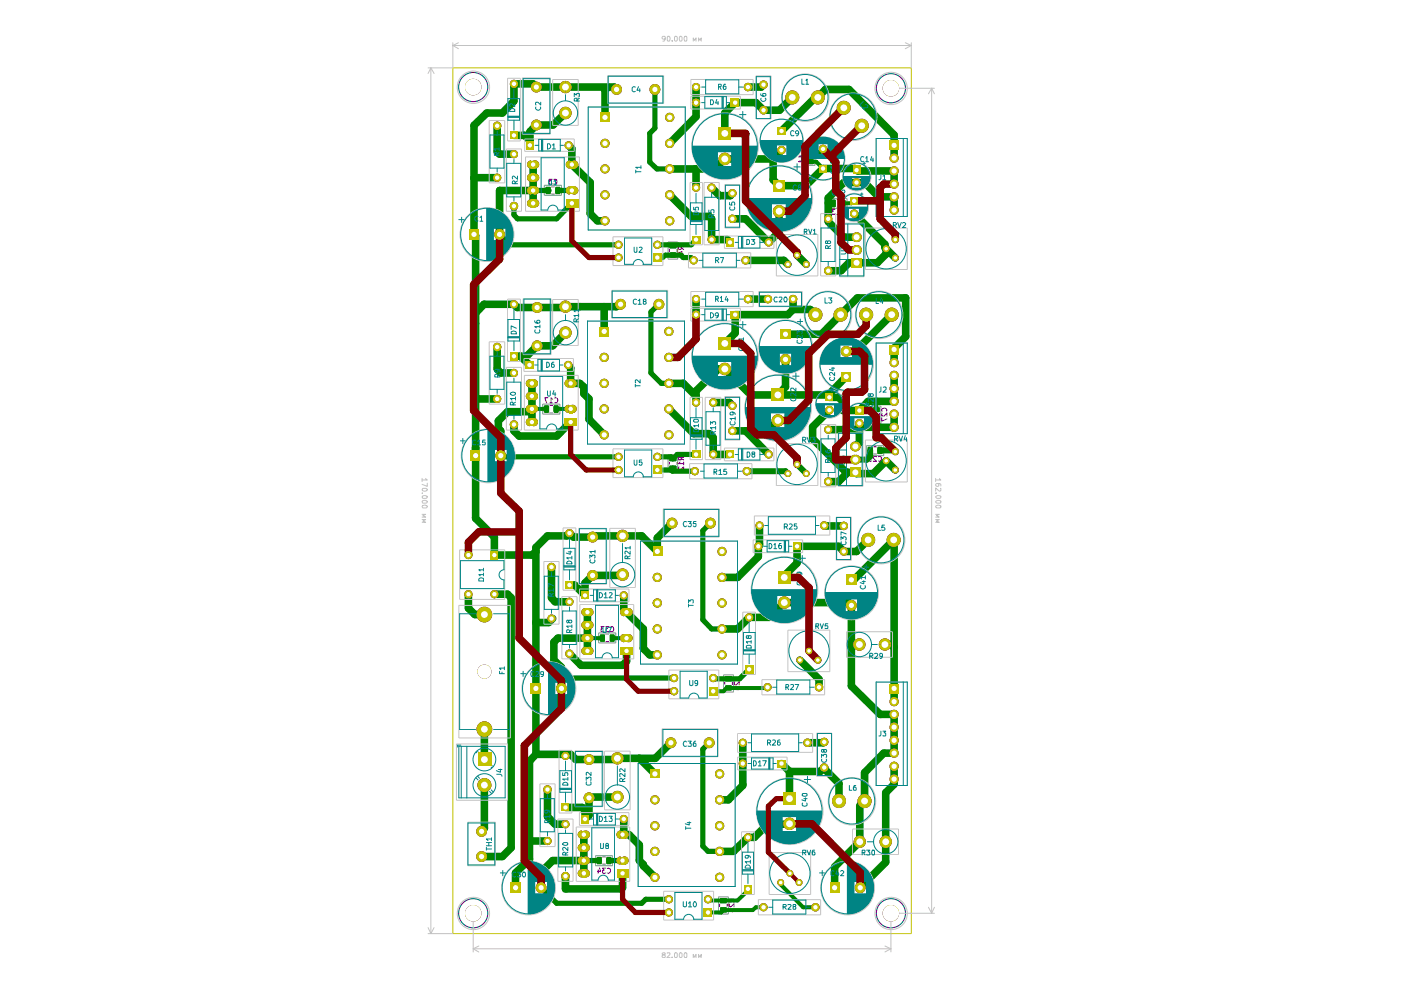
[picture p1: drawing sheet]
<svg xmlns="http://www.w3.org/2000/svg" width="297mm" height="210mm" viewBox="0 0 297 210" stroke-linecap="round" stroke-linejoin="round" font-family="sans-serif">
<path d="M115.4 39.3h3.6v2.1h-3.6zM170.7 31.4h2.1v3.7h-2.1zM141.6 51.3h2.1v3.6h-2.1zM175.9 42.1h3.7v2.1h-3.7zM115.1 85.7h3.6v2.1h-3.6zM141.6 96.4h2.1v3.7h-2.1zM183.7 94.5h3.7v2.1h-3.7zM184.7 86.1h2.1v3.6h-2.1zM126.9 134.2h3.7v2.1h-3.7zM153.4 143.1h2.1v3.6h-2.1zM126.2 181.4h3.7v2.2h-3.7zM152.3 190.2h2.1v3.6h-2.1z" fill="none" stroke="#848484" stroke-width=".21"/>
<g fill="none" stroke="#840084" stroke-width=".21">
<path d="M116.9 39.6h.6M117.1 38h-.7l.4 .4-.4 .1v.4h.7M117.4 38.1h.6l.1 .3-.2 .6-.5-.1M169.4 32.6l-.1-.3 .3-.4h.6l.2 .4-.1 .3M169.7 32.9l-.4 .4h1.1M169.7 34l-.4 .3h1.1M170.4 32.9v.7M170.4 34v.6M170.9 32.9v.6M172.6 32.9v.6M116.9 41.1h.6M141.9 52.8v.5"/>
<path d="M143.5 52.8v.5M143.8 53.6l.8-.3v.7M144.2 53.8h.7M144.4 52.3v.6h-.5l-.1-.6h1.1M144.4 52.6l.5 .3M177 44.4h-.6l.3 .4h-.3v.2v.4l.5 .1 .1-.2M177.4 45.5h.6M177.5 43.9h.5M177.5 42.3h.5M178 44.6l-.3-.2v1.1M178.4 44.4h.5a.68 .68 0 0 1-.3 1.1l-.2-.2M116.2 84.3h-.7l.4 1.1"/>
<path d="M116.6 85.9h.6M116.6 87.5h.6M116.6 85.4h.6M117.2 84.7l-.4-.4v1.1M117.6 84.4l.3-.1 .3 .2 .1 .3-.1 .5-.3 .1-.3-.1M141.9 98v.5M143.5 98v.5M143.9 99l-.1 .4 .3 .3 .8-.7v.7M144.2 98l-.4 .3h1.1M144.4 96.9v.6h-.5l-.1-.6h1.1M144.4 97.2l.5 .3M144.9 98v.6"/>
<path d="M184.2 96.8h.5l.1 .5-.4-.2-.3 .3v.2l.2 .2 .5-.1M184.9 87.6v.6M185.3 96.3h.5M185.3 94.7h.5M185.8 96.9l-.5-.1-.1 .1 .6 .9h-.6M186.3 96.9l.4-.1 .2 .2v.5l-.2 .3-.4-.1M186.5 87.6v.6M186.9 88.6v.7l1.1-.5M187 87.2a.5 .5 0 0 1 .5-.7 .5 .5 0 0 1 .5 .7M187 87.6v.6h.5l.5-.7v.7M128.1 132.8h-.7l.4 .5h-.4v.6h.7M128.4 134.5h.6"/>
<path d="M128.4 136.1h.6M129.1 132.8h-.7l.4 .5h-.4v.6h.7M129.5 133l.1-.2a.55 .55 0 0 1 .5 .6 .55 .55 0 0 1-.6 .5M153.7 144.6v.5M155.3 144.6v.5M155.7 145.5v.7l.3-.3 .2 .3h.4v-.7M155.8 144.6l-.1 .5 .4 .1 .6-.7v.7M156.2 143.6v.5h-.5v-.5h1M156.2 143.8l.5 .4M126.8 184.4v.8M127.1 184l.2 .7h-.6M127.8 181.7h.6"/>
<path d="M127.8 183.2h.6M128.4 184.1h-.6l.3 .4-.3 .1v.5h.6M128.8 184.1h.2l.4 .1 .1 .3-.1 .5-.4 .2-.2-.1M152.6 191.7v.5M154.2 191.7v.5M154.5 193l.8-.3v.7M154.7 191.7l-.1 .5 .3 .1 .7-.7v.7M154.9 193.2h.7M155.1 190.7v.5h-.5v-.5h1M155.1 190.9l.5 .4"/>
</g>
<g fill="#00c2c2">
<path d="M152.7 190.4h1.3l.1 1-1.4 .1z"/>
<path d="M152.7 192.4h1.4v1l-1.4 .1z"/>
<path d="M153.8 143.3h1.3l.1 1.1h-1.4z"/>
<path d="M153.8 145.4h1.4v.9l-1.4 .1z"/>
<path d="M126.5 181.9l.2-.2 .9 .1-.1 1.4h-.9z"/>
<path d="M128.7 181.7l.9 .1-.1 1.4h-.8l-.2-.2v-1.1z"/>
<path d="M127.3 134.5l1 .1-.1 1.5h-.9l-.1-.2z"/>
<path d="M129.4 134.5l.9 .1-.1 1.5-.9-.1z"/>
<path d="M185.1 86.4h1.3l.1 .9-1.5 .1z"/>
<path d="M185 88.5l1.4-.1 .1 .9-.1 .2-1.4-.1z"/>
<path d="M186.2 94.7h.7l.2 .2-.1 1.4h-.9l-.1-1.4z"/>
<path d="M184 94.8l.9-.1 .2 .2v1.2l-.2 .2-.9-.1z"/>
<path d="M178.2 42.4h1v1.5h-.8l-.2-.1z"/>
<path d="M176.2 42.4h1v1.4l-.2 .1h-.8z"/>
<path d="M171 33.8h1.5l.1 .8-.2 .2h-1.3l-.2-.2z"/>
<path d="M171 31.8l1.4-.1 .2 .1v.8l-.2 .2h-1.3l-.2-.2z"/>
<path d="M141.9 96.9l.3-.2h1.1l.1 .2v.8l-1.4 .1z"/>
<path d="M142 98.7h1.3l.1 1-.1 .1-1.3-.1z"/>
<path d="M141.9 51.7l.2-.1h1.2l.1 .1v.9l-1.3 .1-.2-.2z"/>
<path d="M141.9 53.7l.3-.2h1.1l.1 .2v.8l-1.4 .1z"/>
<path d="M115.3 86.1l.2-.2h.7l.2 .2v1.3l-.2 .1h-.7l-.2-.1z"/>
<path d="M117.4 86l.9-.1 .1 .2v1.3l-.1 .1h-.9z"/>
<path d="M115.7 39.6l1.1 .1-.1 1.4h-.9l-.1-.1z"/>
<path d="M117.8 39.7h1l-.1 1.4h-.9z"/>
</g>
<g fill="#848400">
<path d="M99.5 48.6h2.1v2.2h-2.1z"/>
<path d="M105.4 36.8a.86 .86 0 0 1 .9 .9 .86 .86 0 0 1-.9 .8z"/>
<path d="M104.8 37.1l.6-.3v1.7a.86 .86 0 0 1-.8-.5 .86 .86 0 0 1 .2-.9z"/>
<path d="M121.1 34.3l.7-.3v.9v-.9a.86 .86 0 0 1 .8 1.1 .86 .86 0 0 1-1.3 .5 .86 .86 0 0 1-.2-1.3z"/>
<path d="M120.2 34.3l.6-.3v1.7a.86 .86 0 0 1-.8-.5 .86 .86 0 0 1 .2-.9z"/>
<path d="M120.8 34h1v1.7h-1z"/>
<path d="M127.3 23.9h2v1.9h-2z"/>
<path d="M118.8 17.7l.7-.5h.4v2.6a1.3 1.3 0 0 1-1.2-.8 1.3 1.3 0 0 1 .1-1.3z"/>
<path d="M119.9 17.2a1.3 1.3 0 0 1 1.3 1.3 1.3 1.3 0 0 1-1.3 1.3z"/>
<path d="M120 30.2a.86 .86 0 0 1 .9-.2 .86 .86 0 0 1 .5 .8h-1.7z"/>
<path d="M119.7 30.8h1.7a.86 .86 0 0 1-.8 .9 .86 .86 0 0 1-.9-.9z"/>
<path d="M121.1 39.8l.7-.3v.9v-.9a.86 .86 0 0 1 .8 1.1 .86 .86 0 0 1-1.3 .5 .86 .86 0 0 1-.2-1.3z"/>
<path d="M120.2 39.8l.6-.3v1.7a.86 .86 0 0 1-.8-.5 .86 .86 0 0 1 .2-.9z"/>
<path d="M120.8 39.5h1v1.7h-1z"/>
<path d="M120 42.2h2.6v1.8h-2.6z"/>
<path d="M112.8 42.5l.7-.3v.9v-.9a.86 .86 0 0 1 .8 1.1 .86 .86 0 0 1-1.3 .5 .86 .86 0 0 1-.2-1.3z"/>
<path d="M112 42.5l.6-.3v1.8a.86 .86 0 0 1-.8-.6 .86 .86 0 0 1 .2-.9z"/>
<path d="M112.6 42.2h.9v1.8h-.9z"/>
<path d="M112.8 39.8l.7-.3v.9v-.9a.86 .86 0 0 1 .8 1.1 .86 .86 0 0 1-1.3 .5 .86 .86 0 0 1-.2-1.3z"/>
<path d="M112 39.8l.6-.3v1.7a.86 .86 0 0 1-.8-.5 .86 .86 0 0 1 .2-.9z"/>
<path d="M112.6 39.5h.9v1.7h-.9z"/>
<path d="M112.8 37.1l.7-.3v.9v-.9a.86 .86 0 0 1 .8 1.1 .86 .86 0 0 1-1.3 .5 .86 .86 0 0 1-.2-1.3z"/>
<path d="M112 37.1l.6-.3v1.7a.86 .86 0 0 1-.8-.5 .86 .86 0 0 1 .2-.9z"/>
<path d="M112.6 36.7h.9v1.8h-.9z"/>
<path d="M112.8 34.3l.7-.3v.9v-.9a.86 .86 0 0 1 .8 1.1 .86 .86 0 0 1-1.3 .5 .86 .86 0 0 1-.2-1.3z"/>
<path d="M112 34.3l.6-.3v1.7a.86 .86 0 0 1-.8-.5 .86 .86 0 0 1 .2-.9z"/>
<path d="M112.6 34h.9v1.7h-.9z"/>
<path d="M108.4 32.1l.6-.3v1.7a.86 .86 0 0 1-.8-.5 .86 .86 0 0 1 .2-.9z"/>
<path d="M109 31.8a.86 .86 0 0 1 .8 .9 .86 .86 0 0 1-.8 .8z"/>
<path d="M111.5 29.9h1.7v1.8h-1.7z"/>
<path d="M115.7 39.6l1.1 .1-.1 1.4h-.9l-.1-.1z"/>
<path d="M117.8 39.7h1l-.1 1.4h-.9z"/>
<path d="M118.8 64.3l.7-.5 .4-.1v2.6a1.3 1.3 0 0 1-1.2-.7 1.3 1.3 0 0 1 .1-1.3z"/>
<path d="M119.9 63.7a1.3 1.3 0 0 1 1.3 1.3 1.3 1.3 0 0 1-1.3 1.3z"/>
<path d="M108.4 63.9l.6-.2v1.7a.86 .86 0 0 1-.8-.6 .86 .86 0 0 1 .2-.9z"/>
<path d="M109 63.7a.86 .86 0 0 1 .8 .8 .86 .86 0 0 1-.8 .9z"/>
<path d="M108.1 74.6h1.7v1.8h-1.7z"/>
<path d="M108.4 17.2l.6-.3v1.7a.86 .86 0 0 1-.8-.5 .86 .86 0 0 1 .2-.9z"/>
<path d="M109 16.9a.86 .86 0 0 1 .8 .9 .86 .86 0 0 1-.8 .8z"/>
<path d="M108.1 27.9h1.7v1.6h-1.7z"/>
<path d="M138.5 51.9h1.7a.86 .86 0 0 1-.8 .9 .86 .86 0 0 1-.9-.9z"/>
<path d="M138.8 51.3a.86 .86 0 0 1 .9-.2 .86 .86 0 0 1 .5 .8h-1.7z"/>
<path d="M146.7 63.4h1.7a.86 .86 0 0 1-.8 .9 .86 .86 0 0 1-.9-.9z"/>
<path d="M147 62.8a.86 .86 0 0 1 .9-.2 .86 .86 0 0 1 .5 .8h-1.7z"/>
<path d="M146.7 66.7h1.7a.86 .86 0 0 1-.8 .9 .86 .86 0 0 1-.9-.9z"/>
<path d="M147 66.1a.86 .86 0 0 1 .9-.2 .86 .86 0 0 1 .5 .8h-1.7z"/>
<path d="M154.9 65.9h1.8v1.7h-1.8z"/>
<path d="M152.3 71.5h2.6v2.7h-2.6z"/>
<path d="M180.8 35.1h1.7v1.8h-1.7z"/>
<path d="M188.6 29.8h2v2h-2z"/>
<path d="M180.8 52.4l.8-.4v2a1.03 1.03 0 0 1-.9-.5 1.03 1.03 0 0 1 .1-1.1z"/>
<path d="M181.7 52a1.03 1.03 0 0 1 1 1 1.03 1.03 0 0 1-1 1z"/>
<circle cx="105.9" cy="49.7" r="1.14"/>
<circle cx="109" cy="43.7" r=".89"/>
<circle cx="128.3" cy="35.8" r=".97"/>
<circle cx="128.3" cy="30.4" r=".97"/>
<circle cx="119.9" cy="24" r="1.31"/>
<circle cx="130.7" cy="19" r="1.14"/>
<circle cx="128.3" cy="46.8" r=".97"/>
<circle cx="128.3" cy="41.3" r=".97"/>
<circle cx="119.9" cy="70.5" r="1.31"/>
<circle cx="105.4" cy="73.6" r=".89"/>
<circle cx="131.6" cy="64.5" r="1.14"/>
<circle cx="113.9" cy="73.3" r="1.14"/>
<circle cx="113.9" cy="65.2" r="1.14"/>
<circle cx="105.4" cy="26.7" r=".89"/>
<circle cx="100.3" cy="18.5" r="1.74"/>
<circle cx="113.7" cy="26.5" r="1.14"/>
<circle cx="113.7" cy="18.5" r="1.14"/>
<circle cx="139.7" cy="64.5" r="1.14"/>
<circle cx="182.7" cy="26.7" r="1.48"/>
<circle cx="189.6" cy="36.2" r=".97"/>
<circle cx="189.6" cy="33.5" r=".97"/>
<circle cx="188.9" cy="18.7" r="1.74"/>
</g>
<path d="M181.7 52v2" fill="none" stroke="#848400" stroke-width=".21"/>
<g fill="#848400">
<path d="M180.5 54.7h2.2v2h-2.2z"/>
<path d="M188.6 73.2h2v1.9h-2z"/>
<path d="M180.8 49.7l.8-.4v2a1.03 1.03 0 0 1-.9-.5 1.03 1.03 0 0 1 .1-1.1z"/>
<path d="M181.7 49.3a1.03 1.03 0 0 1 1 1 1.03 1.03 0 0 1-1 1z"/>
<circle cx="189.8" cy="50.8" r=".72"/>
<circle cx="187.9" cy="52.7" r=".72"/>
<circle cx="189.8" cy="54.7" r=".72"/>
<circle cx="189.1" cy="66.7" r="1.48"/>
<circle cx="183.6" cy="66.7" r="1.48"/>
<circle cx="178.2" cy="66.7" r="1.48"/>
<circle cx="189.6" cy="76.9" r=".97"/>
<circle cx="181.6" cy="38.7" r=".89"/>
</g>
<path d="M181.7 49.2v2.1" fill="none" stroke="#848400" stroke-width=".21"/>
<g fill="#848400">
<path d="M180.3 41.7h1.6v1.7h-1.6z"/>
<path d="M165.4 69.8h2.2v2.1h-2.2z"/>
<path d="M171 31.8l1.4-.1 .2 .1v.8l-.2 .2h-1.3l-.2-.2z"/>
<path d="M164.8 26.9h1.8v1.7h-1.8z"/>
<path d="M130.3 54.6h1.7a.86 .86 0 0 1-.9 .9 .86 .86 0 0 1-.8-.9z"/>
<path d="M130.5 54a.86 .86 0 0 1 1-.2 .86 .86 0 0 1 .5 .8h-1.7z"/>
<path d="M130.3 51.9h1.7a.86 .86 0 0 1-.9 .9 .86 .86 0 0 1-.8-.9z"/>
<path d="M130.5 51.3a.86 .86 0 0 1 1-.2 .86 .86 0 0 1 .5 .8h-1.7z"/>
<path d="M138.5 53.8h1.8v1.7h-1.8z"/>
<path d="M141.9 51.7l.2-.1h1.2l.1 .1v.9l-1.3 .1-.2-.2z"/>
<path d="M141.9 53.7l.3-.2h1.1l.1 .2v.8l-1.4 .1z"/>
<path d="M154.9 20.8h1.8v1.8h-1.8z"/>
<path d="M146.2 55.2h1.7a.86 .86 0 0 1-.8 .9 .86 .86 0 0 1-.9-.9z"/>
<path d="M146.5 54.6a.86 .86 0 0 1 .9-.2 .86 .86 0 0 1 .5 .8h-1.7z"/>
<path d="M150.9 49.9a.86 .86 0 0 1 .8 .9 .86 .86 0 0 1-.8 .9z"/>
<path d="M150.3 50.2l.6-.3v1.8a.86 .86 0 0 1-.8-.6 .86 .86 0 0 1 .2-.9z"/>
<path d="M146.7 50h1.8v1.6h-1.8z"/>
<path d="M153.9 50.5h1.7v1.7h-1.7z"/>
<path d="M146.7 18.5h1.7a.86 .86 0 0 1-.8 .8 .86 .86 0 0 1-.9-.8z"/>
<path d="M147 17.8a.86 .86 0 0 1 .9-.1 .86 .86 0 0 1 .5 .8h-1.7z"/>
<path d="M146.7 21.8h1.7a.86 .86 0 0 1-.8 .8 .86 .86 0 0 1-.9-.8z"/>
<path d="M147 21.1a.86 .86 0 0 1 .9-.1 .86 .86 0 0 1 .5 .8h-1.7z"/>
<path d="M152.3 27h2.6v2.6h-2.6z"/>
<path d="M175 45.8l.6-.3v1.8a.86 .86 0 0 1-.8-.6 .86 .86 0 0 1 .2-.9z"/>
<path d="M175.6 45.5a.86 .86 0 0 1 .9 .9 .86 .86 0 0 1-.9 .9z"/>
<path d="M162.4 50.8a.86 .86 0 0 1 .9-.2 .86 .86 0 0 1 .5 .8h-1.7z"/>
<path d="M162.1 51.4h1.7a.86 .86 0 0 1-.8 .9 .86 .86 0 0 1-.9-.9z"/>
<path d="M176.2 42.4h1v1.4l-.2 .1h-.8z"/>
<path d="M178.2 42.4h1v1.5h-.8l-.2-.1z"/>
<path d="M171 33.8h1.5l.1 .8-.2 .2h-1.3l-.2-.2z"/>
<path d="M173.7 34.9h1.6v1.7h-1.6z"/>
<path d="M163.9 38.1h2.6v2.5h-2.6z"/>
<path d="M147 39.2l.6-.3v1.8a.86 .86 0 0 1-.8-.6 .86 .86 0 0 1 .2-.9z"/>
<path d="M147.6 38.9a.86 .86 0 0 1 .8 .9 .86 .86 0 0 1-.8 .9z"/>
<path d="M127.2 69.3h1.9v2h-1.9z"/>
<path d="M151.2 95.5a.86 .86 0 0 1 .9 .9 .86 .86 0 0 1-.9 .8z"/>
<path d="M150.6 95.7l.6-.2v1.7a.86 .86 0 0 1-.8-.5 .86 .86 0 0 1 .2-1z"/>
<path d="M147 84.7l.6-.2v1.7a.86 .86 0 0 1-.8-.5 .86 .86 0 0 1 .2-1z"/>
<path d="M147.6 84.5a.86 .86 0 0 1 .8 .8 .86 .86 0 0 1-.8 .9z"/>
<path d="M146.7 95.5h1.8v1.7h-1.8z"/>
<path d="M153.9 95.5h1.7v1.7h-1.7z"/>
<path d="M146.5 99.9h1.7a.86 .86 0 0 1-.9 .9 .86 .86 0 0 1-.8-.9z"/>
<path d="M146.7 99.3a.86 .86 0 0 1 1-.2 .86 .86 0 0 1 .5 .8h-1.7z"/>
<path d="M141.9 96.9l.3-.2h1.1l.1 .2v.8l-1.4 .1z"/>
<path d="M142 98.7h1.3l.1 1-.1 .1-1.3-.1z"/>
<path d="M185.1 86.4h1.3l.1 .9-1.5 .1z"/>
<path d="M175 83.4h1.7v1.7h-1.7z"/>
<path d="M178.4 78.8h2.1v2.1h-2.1z"/>
<path d="M163.6 82.4h2.6v2.6h-2.6z"/>
<path d="M115.3 86.1l.2-.2h.7l.2 .2v1.3l-.2 .1h-.7l-.2-.1z"/>
<path d="M117.4 86l.9-.1 .1 .2v1.3l-.1 .1h-.9z"/>
<path d="M99.7 95.5h2.2v2.2h-2.2z"/>
<path d="M180.3 99.1h2.2v2.1h-2.2z"/>
<path d="M168.1 115h1.7v1.7h-1.7z"/>
<path d="M185 88.5l1.4-.1 .1 .9-.1 .2-1.4-.1z"/>
<path d="M186.2 94.7h.7l.2 .2-.1 1.4h-.9l-.1-1.4z"/>
<path d="M184 94.8l.9-.1 .2 .2v1.2l-.2 .2-.9-.1z"/>
<path d="M180.7 93.8l.6-.2v2.1a1.03 1.03 0 0 1-1-.7 1.03 1.03 0 0 1 .4-1.2z"/>
<path d="M181.4 93.6a1.03 1.03 0 0 1 1.1 1.1 1.03 1.03 0 0 1-1.1 1z"/>
<circle cx="189.6" cy="44.5" r=".97"/>
<circle cx="189.6" cy="41.7" r=".97"/>
<circle cx="189.6" cy="39" r=".97"/>
<circle cx="181.1" cy="45.3" r=".89"/>
<circle cx="172.9" cy="66.7" r="1.48"/>
<circle cx="179.4" cy="74.5" r="1.14"/>
<circle cx="166.5" cy="76.2" r="1.14"/>
<circle cx="170.9" cy="56" r=".72"/>
<circle cx="169" cy="54.1" r=".72"/>
<circle cx="167" cy="56" r=".72"/>
<circle cx="158.6" cy="63.4" r=".89"/>
<circle cx="162.8" cy="63.4" r=".89"/>
<circle cx="168.1" cy="63.4" r=".89"/>
<circle cx="178.9" cy="22.9" r="1.48"/>
<circle cx="174.5" cy="31.6" r=".89"/>
<circle cx="161.9" cy="17.9" r=".89"/>
<circle cx="161.9" cy="23.4" r=".89"/>
<circle cx="173.4" cy="20.7" r="1.48"/>
<circle cx="168" cy="20.7" r="1.48"/>
<circle cx="158.6" cy="18.5" r=".89"/>
<circle cx="142" cy="24.9" r=".97"/>
<circle cx="142" cy="30.4" r=".97"/>
<circle cx="142" cy="35.8" r=".97"/>
<circle cx="153.7" cy="33.7" r="1.31"/>
<circle cx="138.9" cy="19" r="1.14"/>
<circle cx="175.6" cy="57.4" r=".89"/>
<circle cx="158.1" cy="55.2" r=".89"/>
<circle cx="165.2" cy="44.8" r="1.31"/>
<circle cx="165.7" cy="31.8" r=".89"/>
<circle cx="142" cy="41.3" r=".97"/>
<circle cx="142" cy="46.8" r=".97"/>
<circle cx="150.9" cy="39.8" r=".89"/>
<circle cx="155.3" cy="41" r=".89"/>
<circle cx="155.3" cy="46.4" r=".89"/>
<circle cx="141.8" cy="70.3" r=".97"/>
<circle cx="141.8" cy="75.8" r=".97"/>
<circle cx="141.8" cy="81.3" r=".97"/>
<circle cx="128.1" cy="75.8" r=".97"/>
<circle cx="151.2" cy="85.3" r=".89"/>
<circle cx="142.5" cy="110.9" r="1.14"/>
<circle cx="150.6" cy="110.9" r="1.14"/>
<circle cx="125.6" cy="122" r="1.14"/>
<circle cx="125.6" cy="113.9" r="1.14"/>
<circle cx="189.6" cy="85.1" r=".97"/>
<circle cx="189.6" cy="79.6" r=".97"/>
<circle cx="189.6" cy="82.4" r=".97"/>
<circle cx="175.9" cy="87" r=".89"/>
<circle cx="153.7" cy="78.2" r="1.31"/>
<circle cx="155.3" cy="86" r=".89"/>
<circle cx="155.3" cy="91.4" r=".89"/>
<circle cx="128.1" cy="81.3" r=".97"/>
<circle cx="106.2" cy="96.6" r="1.14"/>
<circle cx="170.9" cy="100.4" r=".72"/>
<circle cx="169" cy="98.5" r=".72"/>
<circle cx="175.6" cy="102.1" r=".89"/>
<circle cx="189.8" cy="95.8" r=".72"/>
<circle cx="187.9" cy="97.7" r=".72"/>
<circle cx="189.8" cy="99.7" r=".72"/>
<circle cx="189.6" cy="90.6" r=".97"/>
<circle cx="189.6" cy="87.8" r=".97"/>
</g>
<path d="M181.4 93.6v2.2" fill="none" stroke="#848400" stroke-width=".21"/>
<g fill="#848400">
<path d="M180.4 96.8l.9-.4v2.1a1.03 1.03 0 0 1-.9-.6 1.03 1.03 0 0 1 0-1.1z"/>
<path d="M181.4 96.4a1.03 1.03 0 0 1 1.1 1.1 1.03 1.03 0 0 1-1.1 1z"/>
</g>
<path d="M181.4 96.4v2.1" fill="none" stroke="#848400" stroke-width=".21"/>
<g fill="#848400">
<path d="M175 90.5l.6-.3v1.8a.86 .86 0 0 1-.8-.6 .86 .86 0 0 1 .2-.9z"/>
<path d="M175.6 90.2a.86 .86 0 0 1 .9 .9 .86 .86 0 0 1-.9 .9z"/>
<path d="M181.3 86.1h1.7v1.8h-1.7z"/>
<path d="M160.2 111.4h1.7a.86 .86 0 0 1-.9 .9 .86 .86 0 0 1-.8-.9z"/>
<path d="M160.4 110.8a.86 .86 0 0 1 1-.2 .86 .86 0 0 1 .5 .8h-1.7z"/>
<path d="M159.9 115.8h1.7a.86 .86 0 0 1-.8 .9 .86 .86 0 0 1-.9-.9z"/>
<path d="M160.2 115.2a.86 .86 0 0 1 .9-.2 .86 .86 0 0 1 .5 .8h-1.7z"/>
<path d="M162.4 95.7a.86 .86 0 0 1 .9-.1 .86 .86 0 0 1 .5 .8h-1.7z"/>
<path d="M162.1 96.4h1.7a.86 .86 0 0 1-.8 .8 .86 .86 0 0 1-.9-.8z"/>
<path d="M164.9 121.1h2.7v2.6h-2.7z"/>
<path d="M179.4 121.8h2.2v2.2h-2.2z"/>
<path d="M137.8 163.2h2v1.8h-2z"/>
<path d="M130.1 159.7l.8-.2v2.6a1.3 1.3 0 0 1-1.2-.9 1.3 1.3 0 0 1 .4-1.5z"/>
<path d="M130.9 159.5a1.3 1.3 0 0 1 1.3 1.3 1.3 1.3 0 0 1-1.3 1.3z"/>
<path d="M131.8 176.3l.6-.2v.9v-.9a.86 .86 0 0 1 .9 1.1 .86 .86 0 0 1-1.3 .5 .86 .86 0 0 1-.2-1.4z"/>
<path d="M131 176.3l.6-.2v1.7a.86 .86 0 0 1-.8-.5 .86 .86 0 0 1 .2-1z"/>
<path d="M131.6 176.1h.8v1.7h-.8z"/>
<path d="M131.6 173a.86 .86 0 0 1 1-.1 .86 .86 0 0 1 .5 .8h-1.7z"/>
<path d="M131.4 173.7h1.7a.86 .86 0 0 1-.9 .8 .86 .86 0 0 1-.8-.8z"/>
<path d="M101.3 159.6h2.8v2.8h-2.8z"/>
<path d="M123.6 184.6l.6-.3v.9v-.9a.86 .86 0 0 1 .8 1.1 .86 .86 0 0 1-1.2 .5 .86 .86 0 0 1-.2-1.3z"/>
<path d="M122.7 184.6l.7-.3v1.7a.86 .86 0 0 1-.8-.5 .86 .86 0 0 1 .1-.9z"/>
<path d="M123.4 184.3h.8v1.8h-.8z"/>
<path d="M123.6 181.8l.6-.2v.9v-.9a.86 .86 0 0 1 .8 1.1 .86 .86 0 0 1-1.2 .5 .86 .86 0 0 1-.2-1.4z"/>
<path d="M122.7 181.8l.7-.2v1.7a.86 .86 0 0 1-.8-.5 .86 .86 0 0 1 .1-1z"/>
<path d="M123.4 181.6h.8v1.7h-.8z"/>
<path d="M131.8 181.8l.6-.2v.9v-.9a.86 .86 0 0 1 .9 1.1 .86 .86 0 0 1-1.3 .5 .86 .86 0 0 1-.2-1.4z"/>
<path d="M131 181.8l.6-.2v1.7a.86 .86 0 0 1-.8-.5 .86 .86 0 0 1 .2-1z"/>
<path d="M131.6 181.6h.8v1.7h-.8z"/>
<path d="M130.7 184.3h2.6v1.8h-2.6z"/>
<path d="M126.5 181.9l.2-.2 .9 .1-.1 1.4h-.9z"/>
<path d="M128.7 181.7l.9 .1-.1 1.4h-.8l-.2-.2v-1.1z"/>
<path d="M108.2 187.1h2.2v2.2h-2.2z"/>
<path d="M119.3 159.7l.6-.3v1.7a.86 .86 0 0 1-.8-.5 .86 .86 0 0 1 .2-.9z"/>
<path d="M119.9 159.4a.86 .86 0 0 1 .9 .9 .86 .86 0 0 1-.9 .8z"/>
<path d="M119 170.3h1.7v1.7h-1.7z"/>
<path d="M123.6 179.1l.6-.2v.8v-.8a.86 .86 0 0 1 .8 1.1 .86 .86 0 0 1-1.2 .5 .86 .86 0 0 1-.2-1.4z"/>
<path d="M122.7 179.1l.7-.2v1.7a.86 .86 0 0 1-.8-.5 .86 .86 0 0 1 .1-1z"/>
<path d="M123.4 178.8h.8v1.8h-.8z"/>
<path d="M123.6 176.3l.6-.2v.9v-.9a.86 .86 0 0 1 .8 1.1 .86 .86 0 0 1-1.2 .5 .86 .86 0 0 1-.2-1.4z"/>
<path d="M122.7 176.3l.7-.2v1.7a.86 .86 0 0 1-.8-.5 .86 .86 0 0 1 .1-1z"/>
<path d="M123.4 176.1h.8v1.7h-.8z"/>
<path d="M119.3 174.1l.6-.2v1.7a.86 .86 0 0 1-.8-.5 .86 .86 0 0 1 .2-1z"/>
<path d="M119.9 173.9a.86 .86 0 0 1 .9 .9 .86 .86 0 0 1-.9 .8z"/>
<path d="M116.1 177.4a.86 .86 0 0 1 .8 .9 .86 .86 0 0 1-.8 .9z"/>
<path d="M115.5 177.7l.6-.3v1.8a.86 .86 0 0 1-.8-.6 .86 .86 0 0 1 .2-.9z"/>
<path d="M123.2 172.8h1.7v1.8h-1.7z"/>
<path d="M142.1 146.6h1.7a.86 .86 0 0 1-.9 .8 .86 .86 0 0 1-.8-.8z"/>
<path d="M142.3 145.9a.86 .86 0 0 1 .9-.1 .86 .86 0 0 1 .6 .8h-1.7z"/>
<path d="M150.4 143.8h1.7a.86 .86 0 0 1-.9 .8 .86 .86 0 0 1-.8-.8z"/>
<path d="M150.6 143.2a.86 .86 0 0 1 .9-.2 .86 .86 0 0 1 .6 .8h-1.7z"/>
<path d="M142.1 143.8h1.7a.86 .86 0 0 1-.9 .8 .86 .86 0 0 1-.8-.8z"/>
<path d="M142.3 143.2a.86 .86 0 0 1 .9-.2 .86 .86 0 0 1 .6 .8h-1.7z"/>
<path d="M150.3 145.6h1.8v1.8h-1.8z"/>
<path d="M124.4 137.4l.6-.3v.9v-.9a.86 .86 0 0 1 .8 1.1 .86 .86 0 0 1-1.3 .6 .86 .86 0 0 1-.1-1.4z"/>
<path d="M123.5 137.4l.6-.3v1.8a.86 .86 0 0 1-.8-.6 .86 .86 0 0 1 .2-.9z"/>
<path d="M124.1 137.2h.9v1.7h-.9z"/>
<path d="M124.4 134.7l.6-.3v.9v-.9a.86 .86 0 0 1 .8 1.1 .86 .86 0 0 1-1.3 .5 .86 .86 0 0 1-.1-1.3z"/>
<path d="M123.5 134.7l.6-.3v1.8a.86 .86 0 0 1-.8-.6 .86 .86 0 0 1 .2-.9z"/>
<path d="M124.1 134.5h.9v1.6h-.9z"/>
<path d="M124.4 131.9l.6-.3v.9v-.9a.86 .86 0 0 1 .8 1.1 .86 .86 0 0 1-1.3 .6 .86 .86 0 0 1-.1-1.4z"/>
<path d="M123.5 131.9l.6-.3v1.8a.86 .86 0 0 1-.8-.6 .86 .86 0 0 1 .2-.9z"/>
<path d="M124.1 131.7h.9v1.7h-.9z"/>
<path d="M124.4 129.2l.6-.3v.9v-.9a.86 .86 0 0 1 .8 1.1 .86 .86 0 0 1-1.3 .5 .86 .86 0 0 1-.1-1.3z"/>
<path d="M123.5 129.2l.6-.3v1.8a.86 .86 0 0 1-.8-.6 .86 .86 0 0 1 .2-.9z"/>
<path d="M124.1 128.9h.9v1.7h-.9z"/>
<path d="M131.5 137.2h2.6v1.7h-2.6z"/>
<path d="M127.3 134.5l1 .1-.1 1.5h-.9l-.1-.2z"/>
<path d="M129.4 134.5l.9 .1-.1 1.5-.9-.1z"/>
<path d="M132.7 129.2l.6-.3v.9v-.9a.86 .86 0 0 1 .8 1.1 .86 .86 0 0 1-1.3 .5 .86 .86 0 0 1-.1-1.3z"/>
<path d="M131.7 129.2l.6-.3v1.8a.86 .86 0 0 1-.8-.6 .86 .86 0 0 1 .2-.9z"/>
<path d="M132.3 128.9h1v1.7h-1z"/>
<path d="M132.7 134.7l.6-.3v.9v-.9a.86 .86 0 0 1 .8 1.1 .86 .86 0 0 1-1.3 .5 .86 .86 0 0 1-.1-1.3z"/>
<path d="M131.7 134.7l.6-.3v1.8a.86 .86 0 0 1-.8-.6 .86 .86 0 0 1 .2-.9z"/>
<path d="M132.3 134.5h1v1.6h-1z"/>
<path d="M131.6 125.6a.86 .86 0 0 1 1-.2 .86 .86 0 0 1 .5 .8h-1.7z"/>
<path d="M131.4 126.2h1.7a.86 .86 0 0 1-.9 .9 .86 .86 0 0 1-.8-.9z"/>
<path d="M158.2 130.3l.6-.3v1.8a.86 .86 0 0 1-.8-.6 .86 .86 0 0 1 .2-.9z"/>
<path d="M158.8 130a.86 .86 0 0 1 .9 .9 .86 .86 0 0 1-.9 .9z"/>
<path d="M158 141h1.8v1.7h-1.8z"/>
<path d="M141 193.5h1.7a.86 .86 0 0 1-.9 .8 .86 .86 0 0 1-.8-.8z"/>
<path d="M141.2 192.9a.86 .86 0 0 1 .9-.2 .86 .86 0 0 1 .6 .8h-1.7z"/>
<path d="M149.3 190.7h1.7a.86 .86 0 0 1-.9 .8 .86 .86 0 0 1-.8-.8z"/>
<path d="M149.5 190.1a.86 .86 0 0 1 .9-.2 .86 .86 0 0 1 .6 .8h-1.7z"/>
<path d="M141 190.7h1.7a.86 .86 0 0 1-.9 .8 .86 .86 0 0 1-.8-.8z"/>
<path d="M141.2 190.1a.86 .86 0 0 1 .9-.2 .86 .86 0 0 1 .6 .8h-1.7z"/>
<path d="M149.2 192.5h1.8v1.8h-1.8z"/>
<path d="M152.7 190.4h1.3l.1 1-1.4 .1z"/>
<path d="M152.7 192.4h1.4v1l-1.4 .1z"/>
<path d="M175.9 187.1h2.2v2.2h-2.2z"/>
<path d="M161 192.4h1.7a.86 .86 0 0 1-.8 .8 .86 .86 0 0 1-.9-.8z"/>
<path d="M161.3 191.8a.86 .86 0 0 1 .9-.2 .86 .86 0 0 1 .5 .8h-1.7z"/>
<path d="M181 178.5h2.6a1.3 1.3 0 0 1-1.3 1.3 1.3 1.3 0 0 1-1.3-1.3z"/>
<path d="M181.5 177.4a1.3 1.3 0 0 1 1.4-.1 1.3 1.3 0 0 1 .7 1.2h-2.6l.1-.4z"/>
<path d="M158 176.9l.6-.2v1.7a.86 .86 0 0 1-.8-.5 .86 .86 0 0 1 .2-1z"/>
<path d="M158.6 176.7a.86 .86 0 0 1 .8 .8 .86 .86 0 0 1-.8 .9z"/>
<path d="M157.7 187.6h1.7v1.8h-1.7z"/>
<path d="M99.3 125.1a.86 .86 0 0 1 .9 .9 .86 .86 0 0 1-.9 .8z"/>
<path d="M98.7 125.4l.6-.3v1.7a.86 .86 0 0 1-.8-.5 .86 .86 0 0 1 .2-.9z"/>
<path d="M99.3 116.8a.86 .86 0 0 1 .9 .9 .86 .86 0 0 1-.9 .9z"/>
<path d="M98.7 117.1l.6-.3v1.8a.86 .86 0 0 1-.8-.6 .86 .86 0 0 1 .2-.9z"/>
<path d="M104.8 125.1a.86 .86 0 0 1 .9 .9 .86 .86 0 0 1-.9 .8z"/>
<path d="M104.2 125.4l.6-.3v1.7a.86 .86 0 0 1-.8-.5 .86 .86 0 0 1 .2-.9z"/>
<path d="M112.5 144.9h2.2v2.2h-2.2z"/>
<path d="M104 116.8h1.7v1.8h-1.7z"/>
<path d="M112.6 88.9l.6-.3v.9v-.9a.86 .86 0 0 1 .8 1.1 .86 .86 0 0 1-1.2 .5 .86 .86 0 0 1-.2-1.3z"/>
<path d="M111.7 88.9l.7-.3v1.8a.86 .86 0 0 1-.8-.6 .86 .86 0 0 1 .1-.9z"/>
<path d="M112.4 88.6h.8v1.7h-.8z"/>
<path d="M112.6 86.1l.6-.3v.9v-.9a.86 .86 0 0 1 .8 1.1 .86 .86 0 0 1-1.2 .5 .86 .86 0 0 1-.2-1.3z"/>
<path d="M111.7 86.1l.7-.3v1.8a.86 .86 0 0 1-.8-.6 .86 .86 0 0 1 .1-.9z"/>
<path d="M112.4 85.9h.8v1.7h-.8z"/>
<path d="M130.3 99.7h1.7a.86 .86 0 0 1-.9 .8 .86 .86 0 0 1-.8-.8z"/>
<path d="M130.5 99a.86 .86 0 0 1 1-.1 .86 .86 0 0 1 .5 .8h-1.7z"/>
<path d="M138.5 96.9h1.7a.86 .86 0 0 1-.8 .8 .86 .86 0 0 1-.9-.8z"/>
<path d="M138.8 96.2a.86 .86 0 0 1 .9-.1 .86 .86 0 0 1 .5 .8h-1.7z"/>
<path d="M138.5 98.7h1.8v1.8h-1.8z"/>
<path d="M130.3 96.9h1.7a.86 .86 0 0 1-.9 .8 .86 .86 0 0 1-.8-.8z"/>
<path d="M130.5 96.2a.86 .86 0 0 1 1-.1 .86 .86 0 0 1 .5 .8h-1.7z"/>
<path d="M120.8 80.7l.6-.3v.9v-.9a.86 .86 0 0 1 .8 1.1 .86 .86 0 0 1-1.2 .5 .86 .86 0 0 1-.2-1.3z"/>
<path d="M120 80.7l.6-.3v1.7a.86 .86 0 0 1-.8-.5 .86 .86 0 0 1 .2-.9z"/>
<path d="M120.6 80.3h.8v1.8h-.8z"/>
<path d="M120.8 86.1l.6-.3v.9v-.9a.86 .86 0 0 1 .8 1.1 .86 .86 0 0 1-1.2 .5 .86 .86 0 0 1-.2-1.3z"/>
<path d="M120 86.1l.6-.3v1.8a.86 .86 0 0 1-.8-.6 .86 .86 0 0 1 .2-.9z"/>
<path d="M120.6 85.9h.8v1.7h-.8z"/>
<path d="M119.7 88.6h2.6v1.7h-2.6z"/>
<path d="M119.9 76.8a.86 .86 0 0 1 .9-.2 .86 .86 0 0 1 .5 .8h-1.7z"/>
<path d="M119.6 77.4h1.7a.86 .86 0 0 1-.8 .8 .86 .86 0 0 1-.9-.8z"/>
<path d="M138.4 115.9h2v2h-2z"/>
<path d="M131.2 112.6l.8-.3v2.6a1.3 1.3 0 0 1-1.2-.9 1.3 1.3 0 0 1 .4-1.4z"/>
<path d="M132 112.3a1.3 1.3 0 0 1 1.3 1.3 1.3 1.3 0 0 1-1.3 1.3z"/>
<path d="M120.1 112.4l.6-.2v1.7a.86 .86 0 0 1-.8-.5 .86 .86 0 0 1 .2-1z"/>
<path d="M120.7 112.2a.86 .86 0 0 1 .9 .8 .86 .86 0 0 1-.9 .9z"/>
<path d="M120.1 127l.6-.3v1.8a.86 .86 0 0 1-.8-.6 .86 .86 0 0 1 .2-.9z"/>
<path d="M120.7 126.7a.86 .86 0 0 1 .9 .9 .86 .86 0 0 1-.9 .9z"/>
<path d="M116.9 130.3a.86 .86 0 0 1 .9 .8 .86 .86 0 0 1-.9 .9z"/>
<path d="M116.3 130.5l.6-.2v1.7a.86 .86 0 0 1-.8-.5 .86 .86 0 0 1 .2-1z"/>
<path d="M119.9 123.2h1.7v1.7h-1.7z"/>
<path d="M123.2 125.4h1.7v1.7h-1.7z"/>
<path d="M112.6 83.4l.6-.3v.9v-.9a.86 .86 0 0 1 .8 1.1 .86 .86 0 0 1-1.2 .5 .86 .86 0 0 1-.2-1.3z"/>
<path d="M111.7 83.4l.7-.3v1.8a.86 .86 0 0 1-.8-.6 .86 .86 0 0 1 .1-.9z"/>
<path d="M112.4 83.1h.8v1.7h-.8z"/>
<path d="M112.6 80.7l.6-.3v.9v-.9a.86 .86 0 0 1 .8 1.1 .86 .86 0 0 1-1.2 .5 .86 .86 0 0 1-.2-1.3z"/>
<path d="M111.7 80.7l.7-.3v1.7a.86 .86 0 0 1-.8-.5 .86 .86 0 0 1 .1-.9z"/>
<path d="M112.4 80.3h.8v1.8h-.8z"/>
<path d="M108.4 78.5l.6-.3v1.7a.86 .86 0 0 1-.8-.5 .86 .86 0 0 1 .2-.9z"/>
<path d="M109 78.2a.86 .86 0 0 1 .8 .9 .86 .86 0 0 1-.8 .8z"/>
<path d="M105.4 83.7a.86 .86 0 0 1 .9 .9 .86 .86 0 0 1-.9 .8z"/>
<path d="M104.8 84l.6-.3v1.7a.86 .86 0 0 1-.8-.5 .86 .86 0 0 1 .2-.9z"/>
<path d="M111.3 76.5h1.8v1.7h-1.8z"/>
<path d="M156.6 157.5h1.7a.86 .86 0 0 1-.8 .8 .86 .86 0 0 1-.9-.8z"/>
<path d="M156.9 156.9a.86 .86 0 0 1 .9-.2 .86 .86 0 0 1 .5 .8h-1.7z"/>
<path d="M153.8 143.3h1.3l.1 1.1h-1.4z"/>
<path d="M153.8 145.4h1.4v.9l-1.4 .1z"/>
<path d="M161.9 145.7h1.7a.86 .86 0 0 1-.9 .9 .86 .86 0 0 1-.8-.9z"/>
<path d="M162.1 145.1a.86 .86 0 0 1 1-.2 .86 .86 0 0 1 .5 .8h-1.7z"/>
<path d="M186.6 135.9a1.3 1.3 0 0 1 1.4-.5 1.3 1.3 0 0 1 .9 1.3h-2.6z"/>
<path d="M186.3 136.7h2.6a1.3 1.3 0 0 1-1.3 1.2 1.3 1.3 0 0 1-1.3-1.2z"/>
<path d="M188.6 145h2v2h-2z"/>
<path d="M156.6 161.9h1.7a.86 .86 0 0 1-.8 .8 .86 .86 0 0 1-.9-.8z"/>
<path d="M156.9 161.3a.86 .86 0 0 1 .9-.2 .86 .86 0 0 1 .5 .8h-1.7z"/>
<path d="M164.8 161h1.8v1.7h-1.8z"/>
<path d="M166 168h2.7v2.6h-2.7z"/>
<circle cx="182.2" cy="89.7" r=".89"/>
<circle cx="164.9" cy="89.2" r="1.31"/>
<circle cx="167" cy="100.4" r=".72"/>
<circle cx="158.3" cy="99.9" r=".89"/>
<circle cx="174.8" cy="111.4" r=".89"/>
<circle cx="189.5" cy="114.5" r="1.48"/>
<circle cx="184.1" cy="114.5" r="1.48"/>
<circle cx="178.9" cy="111.5" r=".89"/>
<circle cx="178.9" cy="116.9" r=".89"/>
<circle cx="152.6" cy="175.1" r=".97"/>
<circle cx="152.6" cy="180.5" r=".97"/>
<circle cx="152.6" cy="186" r=".97"/>
<circle cx="138.9" cy="180.5" r=".97"/>
<circle cx="152.6" cy="169.6" r=".97"/>
<circle cx="138.9" cy="175.1" r=".97"/>
<circle cx="138.9" cy="169.6" r=".97"/>
<circle cx="130.9" cy="169" r="1.31"/>
<circle cx="102.7" cy="154.6" r="1.65"/>
<circle cx="102.7" cy="166.5" r="1.48"/>
<circle cx="102.1" cy="176.3" r="1.14"/>
<circle cx="102.1" cy="181.6" r="1.14"/>
<circle cx="119.9" cy="185.8" r=".89"/>
<circle cx="100.3" cy="193.6" r="1.74"/>
<circle cx="114.7" cy="188.2" r="1.14"/>
<circle cx="116.1" cy="167.4" r=".89"/>
<circle cx="124.9" cy="169.2" r="1.14"/>
<circle cx="124.9" cy="161" r="1.14"/>
<circle cx="142.2" cy="157.5" r="1.14"/>
<circle cx="119" cy="146" r="1.14"/>
<circle cx="139.4" cy="138.9" r=".97"/>
<circle cx="139.4" cy="133.4" r=".97"/>
<circle cx="139.4" cy="127.8" r=".97"/>
<circle cx="153.1" cy="116.9" r=".97"/>
<circle cx="153.1" cy="122.4" r=".97"/>
<circle cx="153.1" cy="127.8" r=".97"/>
<circle cx="153.1" cy="133.4" r=".97"/>
<circle cx="153.1" cy="138.9" r=".97"/>
<circle cx="138.9" cy="186" r=".97"/>
<circle cx="169.4" cy="187.1" r=".72"/>
<circle cx="165.5" cy="187.1" r=".72"/>
<circle cx="172.9" cy="192.4" r=".89"/>
<circle cx="187.8" cy="178.5" r="1.31"/>
<circle cx="182.4" cy="188.2" r="1.14"/>
<circle cx="188.9" cy="193.6" r="1.74"/>
<circle cx="167.5" cy="185.2" r=".72"/>
<circle cx="167.4" cy="174.7" r="1.31"/>
<circle cx="102.7" cy="142.4" r="1.48"/>
<circle cx="102.7" cy="130.3" r="1.65"/>
<circle cx="109" cy="90" r=".89"/>
<circle cx="141.8" cy="86.7" r=".97"/>
<circle cx="141.8" cy="92.2" r=".97"/>
<circle cx="128.1" cy="92.2" r=".97"/>
<circle cx="128.1" cy="86.7" r=".97"/>
<circle cx="139.4" cy="122.4" r=".97"/>
<circle cx="132" cy="121.8" r="1.31"/>
<circle cx="120.7" cy="138.6" r=".89"/>
<circle cx="116.9" cy="120.2" r=".89"/>
<circle cx="174.8" cy="162.7" r=".89"/>
<circle cx="183.3" cy="169.8" r="1.48"/>
<circle cx="177.9" cy="169.8" r="1.48"/>
<circle cx="189.6" cy="165.2" r=".97"/>
<circle cx="189.6" cy="162.5" r=".97"/>
<circle cx="150.4" cy="157.5" r="1.14"/>
<circle cx="152.6" cy="164.1" r=".97"/>
<circle cx="173.4" cy="140" r=".72"/>
<circle cx="171.5" cy="138" r=".72"/>
<circle cx="169.6" cy="140" r=".72"/>
<circle cx="173.7" cy="145.7" r=".89"/>
<circle cx="166.3" cy="127.8" r="1.31"/>
<circle cx="174.8" cy="157.3" r=".89"/>
<circle cx="189.6" cy="154.2" r=".97"/>
<circle cx="189.6" cy="151.5" r=".97"/>
<circle cx="189.6" cy="159.7" r=".97"/>
<circle cx="189.6" cy="157" r=".97"/>
<circle cx="182.2" cy="136.7" r="1.31"/>
<circle cx="189.6" cy="148.8" r=".97"/>
<circle cx="180.5" cy="128.4" r="1.14"/>
<circle cx="171.2" cy="157.5" r=".89"/>
</g>
<g fill="none" stroke="#008400" stroke-width="1.6">
<path d="M128.9 18.5l-.6 .6v5.8M130.7 19l-.5-.5h-16.5l-.7-.7h-4v3.6l-2.5 2.6h-3.3l-2.7 2.6v23.1l.3 .3v59.9l4 4v3.8h8l.8-.8M147.6 18.5v6.2l-5.6 5.7M161.9 17.9l-.5 .6h-2.8M105.4 26.7v5.5l.5 .5h3.1M105.4 37.7l-4.9 .1M109 28.7h2.3l1.1 1.1M113 34.9v8.2M119.9 24l-2.6 2.5h-3.6l-1.3 1.4v2.9M120.6 30.8l.6 .7v3.4l3.9 3.8v6.6l1.6 1.5h1.6M147.5 35.8l.1 4M150.9 39.8l1.7 1.7h2.3l.4-.5"/>
<path d="M163.9 33.7v4.4l1.3 1.3h5.7l3.6-3.7h6.8l.6 .5h7.7v2.8M163.9 33.7h-10.2l-2.2 2.1h-9.5M165.7 27.8l7.2-7.1h.5l1.6-1.7h5l9.6 9.6v4.9M165.7 31.8l-1.8 1.9M168 20.7l-2.7 2.7h-3.4l-1.6-1.6h-4.4l-2.2 2.2v4.3M113 40.4h-7.1v9.3M142 41.3l4.6 4.6h3.8l.5 .5v4.4h3.3l.6 .6M158.1 55.2h8.1l.8 .8M165.2 44.8v4.4l-2.2 2.2-4.9-5h-2.8M169 54.1l1.9 1.9M181.1 45.3l6.5 6.5v.7l2.2 2.2M187.9 52.7v1.1l-1.9 1.9h-6l-1.7 1.7h-2.7"/>
<path d="M189.6 44.5v-2.8h-3.3l-3-3h-4.4l-3.3 3.3v5l3.3 3.3h2.7M105.4 73.6v4.6l.8 .9h2.8M110.3 75.5l2 1.9M119.9 70.5l-2.7 2.8h-3.3l-2.2 2.2h-2.7M120.5 77.4l.5 .6v3.3h1.9l.9 .7v1.5l1.1 1.1v4.3l3.2 3.3M128.1 65v5.3M131.6 64.3l-.9 .7h-10.8l-.1 .2h-10.2l-.6-.7h-6.4l-1.8 1.9M147.6 63.4v3.3M158.6 63.4h4.2M166.5 76.2v5.8l-1.6 1.7M166.5 70.9h7.7l7.6-7.7h10.2v8.2l-2.4 2.4v3.1M168.1 65.6l-1.1 1.1h-11.1v3.9l-2.2 2.2"/>
<path d="M168.1 63.4v2.2M168.1 65.6h3.7l1.1 1.1M179.4 79.8l-3.5 3.7v.7M189.1 66.7l-7.8 7.8h-1.9M189.6 79.6v5.5h-5.5l-1.9 1.9h-3.6v-1.9l-.8-.9h-1.9M100.8 84.1l.5 .5h4.1M112.8 86.7l-.5 .6h-4.7l-1.9 1.9v1.6l.5 .6v5.2M112.8 81.3v8.2M121 89.5l-3 3h-7.9l-1.1-1.1v-1.4M141.8 86.7l5.3 5.2h3.3l.8 .9v3.6h3.6M141.8 81.3h3.1l2.7 2.7M151.2 85.3h3.5l.6 .7"/>
<path d="M158.1 91.4l4.9 5M164.9 89.2l-2.3 2.2h-7.3M175.6 91.1h6l.6 .6M175.9 84.2l-.6-.5h-16.1l-5.5-5.5h-1.4l-4.7 4.7v2.4M175.9 87l-3.6 3.5v2.5l7.1 7.2h2l.2 .2h3.6l2.7-2.7 1.9 2M189.6 87.8v2.8h-6.6l-.8-.9v4.2l-.8 .8M142.5 110.9l-3.1 3.1v2.9l-3.3-3.3h-10.1l-.4 .3h-4l-.9-.9-.5 .6h-4.1l-2.5 2.5v43.8M161 111.4v4.2l-.2 .2v2.2l-4.4 4.4h-3.3M174.8 111.4l4.1 .1M179.7 100.2l-1.9 1.9h-2.2M184.1 114.5l-2.5 2.4h-2.7l-1.1-1.1h-8.8v3.6l-2.7 2.7v.3M99.3 126v2.9l1.4 1.4h2"/>
<path d="M104.8 126h2.8l.8 .7v53l-1.9 1.9h-4.4M116.9 120.2v6.5l.8 .9h3M117.2 131.1l-.9 .9h-2.7M124.5 135.3h-6.2l-.9 .8v3.9l1.6 1.5v4.5M124.5 129.8v8.2M132 121.8l-.2 .2h-6.2l-1.6 1.6v2.6l-2.2-2.2h-1.1M132.2 126.2v3.1l4.2 4v4.2l1.4 1.4h1.6M132.8 138v2.2l-.8 .9h-8.8l-2.5-2.5M153.1 133.3h3.3l2.4-2.4h4.4l3.1-3.1h13.7l.5 .6v17.1l6.1 6h3v8.2h-2.2l-4.1 4.1v6M169.6 140l4.1 4v1.7M180.5 122.9h.5l8.5-8.4 .1 .1v34.2M182.2 136.7h-1.4l-.3 .2"/>
<path d="M187.6 136.7h1.5l.5 .5M102.7 154.6v6.4M113.6 159.9l-1.3 1.5v20.8l-3 2.9v3.1M142.2 157.5l-3.3 3.3h-8l-.3 .2h-8.5l-1.1-1.1h-7.4M157.5 157.5v9l-3.1 3.1h-1.8M174.8 157.3l-.2 .2h-3.4M102.7 166.5v9.1l-.6 .7M112.3 178.1l.2 .2h3.6M116.1 167.4v5.7l1.6 1.7h2.2M123.8 177v8.2M130.9 169h-5.9l-.1 3.9-.9 .8v-1.9l-.6-.6h-3.5M132.2 173.7v3l-.2 .3h1.3l2.3 2.2v3.3l.8 .8v.3l2.5 2.4"/>
<path d="M135.6 160.8l3.3 3.3M165.7 161.9l1.7 1.7M167.4 163.6h6.5l.9-.9v.3l3.1 3.1v3.7M167.4 174.7l-4.7 .1-2.8 2.7h-1.3l-3.1 3h-2.9M167.4 163.6v5.7M183.3 169.8l-1 1.1v7.6l-5.3 5.3v4.4M183.3 169.8l.5 .5M189.6 162.5v3.8l-1.8 1.8v14.7l-5.4 5.4M123.8 182.5h-6.6l-2.5 2.4v3.3M132 185.2v3l-.3 .3h-11.8v-2.7"/>
</g>
<g fill="none" stroke="#008400" stroke-width=".85">
<path d="M171.8 34.3h1.3l1.4 1.4M174.5 31.6l-.6 .7h-2.1M175.6 43.1h1.1M181.1 42.6l-.6 .5h-1.8M112.8 86.7h3.1M117.9 86.7h3.1M185.8 85.1v1.8M185.8 88.9v1.1l.5 .6M124.5 135.3h3.3M129.8 135.3h3M162.7 145.7l-.1 .2h-8.6l-.6 .7h-2.2M158.6 188.5v.3l-2.2 2.1h-6l-.3-.2"/>
<path d="M161.9 192.4h-1.6l-.7 .6h-6.2l-.5 .5h-2.8M165.5 187.1v.4l4.8 4.9h2.6"/>
</g>
<g fill="none" stroke="#008400" stroke-width="1.1">
<path d="M138.9 19v8.2l-1.1 1.1v6.1l1.5 1.4h2.7M105.9 49.7l2.2 2.2h23M113 40.4h3.4M118.4 40.4h2.8M121.2 43.1l-3.2 3.3h-8.3l-.7-.8v-1.9M139.4 54.6h1.1l.6-.5h3.3l.5 .5h1.7M147.6 50.8l-1 1.1h-7.2M139.7 64.5l-1.7 1.6v13l2.2 2.2h1.6M106.2 96.6l.3 .3h24.6M139.4 99.7h2.9M142.3 99.7l.3 .2h4.7M142.7 99.2l-.4 .5"/>
<path d="M147.6 96.4h-4l-.9 .9-.4-.4h-2.9M149.8 111.7l.8-.8-1.6 1.6v18.9l1.9 1.9h2.2M142.9 143.8h-23.9M150.4 157.5l-1.4 1.3v20.6l1.1 1.1h2.5M158.8 141.9l-2 2h-5.5l-.1-.1M114.7 188.2l3.3 3.3h18.1l.8-.8h4.9M123.8 182.5h3.3M129.1 182.5h2.9"/>
</g>
<path d="M158.3 99.9h8.2l.5 .5M169 98.5l1.9 1.9M184.5 95.5v1.3l-.7 .7h-2.4M186.6 95.5h3l.2 .3" fill="none" stroke="#008400" stroke-width="1.3"/>
<g fill="#008400">
<path d="M152.7 190.4h1.3l.1 1-1.4 .1z"/>
<path d="M152.7 192.4h1.4v1l-1.4 .1z"/>
<path d="M153.8 143.3h1.3l.1 1.1h-1.4z"/>
<path d="M153.8 145.4h1.4v.9l-1.4 .1z"/>
<path d="M126.5 181.9l.2-.2 .9 .1-.1 1.4h-.9z"/>
<path d="M128.7 181.7l.9 .1-.1 1.4h-.8l-.2-.2v-1.1z"/>
<path d="M127.3 134.5l1 .1-.1 1.5h-.9l-.1-.2z"/>
<path d="M129.4 134.5l.9 .1-.1 1.5-.9-.1z"/>
<path d="M185.1 86.4h1.3l.1 .9-1.5 .1z"/>
<path d="M185 88.5l1.4-.1 .1 .9-.1 .2-1.4-.1z"/>
<path d="M186.2 94.7h.7l.2 .2-.1 1.4h-.9l-.1-1.4z"/>
<path d="M184 94.8l.9-.1 .2 .2v1.2l-.2 .2-.9-.1z"/>
<path d="M178.2 42.4h1v1.5h-.8l-.2-.1z"/>
<path d="M176.2 42.4h1v1.4l-.2 .1h-.8z"/>
<path d="M171 33.8h1.5l.1 .8-.2 .2h-1.3l-.2-.2z"/>
<path d="M171 31.8l1.4-.1 .2 .1v.8l-.2 .2h-1.3l-.2-.2z"/>
<path d="M141.9 96.9l.3-.2h1.1l.1 .2v.8l-1.4 .1z"/>
<path d="M142 98.7h1.3l.1 1-.1 .1-1.3-.1z"/>
<path d="M141.9 51.7l.2-.1h1.2l.1 .1v.9l-1.3 .1-.2-.2z"/>
<path d="M141.9 53.7l.3-.2h1.1l.1 .2v.8l-1.4 .1z"/>
<path d="M115.3 86.1l.2-.2h.7l.2 .2v1.3l-.2 .1h-.7l-.2-.1z"/>
<path d="M117.4 86l.9-.1 .1 .2v1.3l-.1 .1h-.9z"/>
<path d="M115.7 39.6l1.1 .1-.1 1.4h-.9l-.1-.1z"/>
<path d="M117.8 39.7h1l-.1 1.4h-.9z"/>
</g>
<path d="M96 14.4h97.2v183.6h-97.2z" fill="none" stroke="#c2c200" stroke-width=".21"/>
<g fill="none" stroke="#000084" stroke-width=".21">
<circle cx="100.3" cy="18.5" r="3.1"/>
<circle cx="188.9" cy="18.7" r="3.1"/>
<circle cx="100.3" cy="193.6" r="3.1"/>
<circle cx="188.9" cy="193.6" r="3.1"/>
</g>
<g fill="none" stroke="#c2c2c2" stroke-width=".21">
<path d="M91.4 14.4v183.6M91.4 14.4l-.6 1.2M91.4 14.4l.6 1.2M96 9.7h97.2M96 9.1v5.3h-5.2M96 9.7l1.2 .6M97.2 9.1l-1.2 .6M107.6 16.6h2.7v13.3h-2.7zM110.7 16.5h6v11.9h-6zM117.2 16.8h5.4v9.8h-5.4zM128.9 16h11.8v5.9h-11.8zM141.1 8.1l-.1 .2h-.5l-.1-.2 .1-.4h.5a.75 .75 0 0 1-.2 1h-.3"/>
<path d="M141.6 7.7a.56 .56 0 0 1 .5 .4 .56 .56 0 0 1-.2 .6h-.3l-.1-.1zM142.5 8.6v.1M143 7.9l.2-.2 .4 .2v.7l-.2 .1-.4-.1zM144.1 7.8l.3-.1 .2 .2v.7l-.2 .1-.3-.1zM145.1 7.8l.4-.1 .1 .2-.1 .8-.4-.1zM146.5 16.8h13.2v3.3h-13.2zM147 8.7v-.7l.2 .6 .4-.6v.7M148.1 8.7v-.7l.3 .6 .3-.6v.7M160.3 16.1h3.2v9.1h-3.2zM188.9 18.7h9.2M191.9 9.1l1.3 .6M193.2 9.1v5.3"/>
<path d="M193.2 9.7l-1.3 .6M197.5 18.7v174.9M197.5 18.7l-.7 1.2M197.5 18.7l.6 1.2M103.7 25.6h3.3v13.2h-3.3zM107.4 31.6h3.2v13.2h-3.2zM111.3 29.5h10.5v2.6h-10.5zM111.4 33.3h11.5v11.5h-11.5zM124.7 22.7h20.6v26.1h-20.6zM146.3 38.7h2.6v13.2h-2.6zM146.5 20.4h10.5v2.7h-10.5zM149.3 38.7h3.2v13.2h-3.2z"/>
<path d="M153.7 39.1h3.2v9.2h-3.2zM185.8 29.4h6.6v16.5h-6.6zM130 50.2h10.5v6.1h-10.5zM146 53.6h13.2v3.2h-13.2zM153.6 50h10.5v2.7h-10.5zM164.6 49.7h8.8v8.8h-8.8zM174 45.3h3.2v13.2h-3.2zM178 47.3h5.2v11.4h-5.2zM183.5 48.3h8.9v8.8h-8.9zM103.7 72.5h3.3v13.2h-3.3zM107.4 77.9h3.2v13.3h-3.2zM107.6 63.4h2.7v13.2h-2.7z"/>
<path d="M110.9 63.3h5.9v11.9h-5.9zM111.1 76h10.5v2.7h-10.5zM111.2 79.6h11.4v11.6h-11.4zM117.2 63.5h5.4v9.7h-5.4zM124.5 68.1h20.6v26h-20.6zM129.7 61.6h11.9v5.9h-11.9zM146.5 65.4h10.5v2.7h-10.5zM146.5 61.8h13.2v3.2h-13.2zM160.9 61.8h9.2v3.2h-9.2zM185.8 72.7h6.6v19.2h-6.6zM130 95.2h10.5v6.1h-10.5zM146.2 98.3h13.2v3.2h-13.2z"/>
<path d="M146.3 84.2h2.6v13.3h-2.6zM149.5 84.2h3.3v13.3h-3.3zM153.6 95h10.5v2.7h-10.5zM153.7 84.1h3.2v9.2h-3.2zM164.6 94.1h8.8v8.9h-8.8zM174 90h3.2v13.2h-3.2zM177.7 91.8h5.3v11.3h-5.3zM183.5 93.3h8.9v8.9h-8.9zM89.5 104.6h.1M89.5 109.1h.8l-.6 .2 .6 .3h-.8M89.5 110.2h.8l-.6 .3 .6 .2h-.8M89.5 101.4v.7"/>
<path d="M89.6 103.6l.7-.1 .3 .3a.61 .61 0 0 1-.6 .4 .61 .61 0 0 1-.5-.4zM89.6 105.2a.74 .74 0 0 1 1 .2l-.3 .3h-.6l-.2-.3zM89.6 106.2a.74 .74 0 0 1 1 .2l-.3 .3h-.6l-.2-.3zM89.6 107.2a.74 .74 0 0 1 1 .2l-.3 .3h-.6l-.2-.3zM90.3 101.4l.3 .4h-1.1M90.6 102.4v.7l-1.1-.4M97.5 116.6h9.5v10.5h-9.5zM115.3 119h3.2v13.3h-3.2zM119.4 111.9h2.7v13.2h-2.7zM122.7 112h5.9v11.9h-5.9zM129.3 112h5.4v12.5h-5.4zM135.8 114.7h20.6v26.1h-20.6z"/>
<path d="M140.6 107.9h11.9v6h-11.9zM159.7 114.5h10.5v2.7h-10.5zM159.9 109.4h16v4.1h-16zM177.3 109.6h3.2v9.2h-3.2zM198.4 104.6h.1M198.4 105.3a.7 .7 0 0 1 1.1 0l-.2 .4h-.7zM198.4 106.3a.7 .7 0 0 1 1.1 0v.3l-.2 .1h-.7zM198.4 107.4a.7 .7 0 0 1 1.1 0v.2l-.2 .1h-.7zM198.4 109.1h.7l-.6 .2 .6 .3h-.7M198.4 110.2h.7l-.6 .3 .6 .2h-.7M198.4 101.4v.7M198.9 102.5l.2 .1v.4h-.6l-.1-.3 .1-.2 .9 .1 .1 .4"/>
<path d="M199.2 101.4l.3 .4h-1.1M199.4 103.5l.1 .6h-.3l-.8-.6v.6M97.3 128.4h10.9v28.1h-10.9zM119.1 126.5h3.2v13.2h-3.2zM122.9 124.9h10.4v2.7h-10.4zM122.9 128.2h11.5v11.5h-11.5zM157.5 129.8h2.7v13.2h-2.7zM167 133.6h8.9v8.8h-8.9zM179.5 133.9h9.7v5.5h-9.7zM96.8 157.7h10.8v12h-10.8zM118.5 159.1h2.7v13.3h-2.7zM121.9 159.2h5.9v11.8h-5.9z"/>
<path d="M128.2 159.3h5.4v12.4h-5.4zM140.4 154.5h11.8v5.9h-11.8zM141.8 142.1h10.6v6.1h-10.6zM156.4 155.5h15.9v4h-15.9zM161.5 144.1h13.3v3.2h-13.3zM173.1 155.4h3.3v9.2h-3.3zM185.8 144.6h6.6v21.9h-6.6zM99.1 174.3h6v9.3h-6zM114.5 166.2h3.2v13.3h-3.2zM118.3 173.7h3.2v13.2h-3.2zM122.2 175.3h11.3v11.6h-11.3zM122.9 172.3h10.4v2.7h-10.4z"/>
<path d="M135.3 161.9h20.6v26.1h-20.6zM156.4 160.5h10.5v2.7h-10.5zM157.2 176.4h2.7v13.3h-2.7zM180.8 175.8h9.7v5.4h-9.7zM90.8 198h5.2M90.8 196.7l.6 1.3M92 196.7l-.6 1.3M100.3 193.6v8.2M140.7 189h10.6v6.1h-10.6zM160.8 190.8h13.2v3.2h-13.2zM163.1 180.8h8.8v8.9h-8.8zM196.8 192.4l.7 1.2"/>
<path d="M198.1 193.6h-9.2v8.2M198.1 192.4l-.6 1.2M100.3 201.2h88.6M100.3 201.2l1.2 .6M101.5 200.6l-1.2 .6M140.6 202.4l-.2-.2 .1-.2h.5l.1 .3-.7 .4 .1 .3h.5l.1-.3-.3-.3M141.5 202.1l.5-.1 .1 .3-.7 .7h.7M142.5 202.9v.1M143 202.2l.2-.2 .4 .2v.7l-.2 .1-.4-.1zM144.1 202.1l.3-.1 .2 .2v.7l-.2 .1-.3-.1zM145.2 202h.3l.1 .2-.1 .8h-.3l-.2-.3zM147 203v-.6l.2 .5 .4-.5v.6"/>
<path d="M148.1 203v-.6l.3 .5 .3-.5v.6M187.6 200.6l1.3 .6M188.9 201.2l-1.3 .6"/>
<circle cx="100.4" cy="18.5" r="3.4"/>
<circle cx="188.9" cy="18.8" r="3.4"/>
<circle cx="153.7" cy="31" r="7.1"/>
<circle cx="165.7" cy="29.8" r="4.6"/>
<circle cx="170.7" cy="20.7" r="5"/>
<circle cx="174.5" cy="33.7" r="4.6"/>
<circle cx="180.9" cy="24.8" r="5"/>
<circle cx="181.7" cy="37.5" r="3"/>
<circle cx="103.3" cy="49.7" r="5.7"/>
<circle cx="165.2" cy="42.1" r="7.1"/>
<circle cx="181.1" cy="44" r="3"/>
<circle cx="153.7" cy="75.6" r="7.1"/>
<circle cx="166.6" cy="73.5" r="5.7"/>
<circle cx="175.6" cy="66.8" r="5"/>
<circle cx="179.5" cy="77.3" r="5.7"/>
<circle cx="186.4" cy="66.8" r="5"/>
<circle cx="103.5" cy="96.6" r="5.7"/>
<circle cx="165" cy="86.5" r="7.1"/>
<circle cx="175.9" cy="85.6" r="3"/>
<circle cx="182.2" cy="88.4" r="3"/>
<circle cx="186.8" cy="114.5" r="5"/>
<circle cx="166.3" cy="125.1" r="7.1"/>
<circle cx="180.6" cy="125.7" r="5.7"/>
<circle cx="116.4" cy="146" r="5.7"/>
<circle cx="167.4" cy="172" r="7.1"/>
<circle cx="180.6" cy="169.9" r="5"/>
<circle cx="100.4" cy="193.7" r="3.4"/>
<circle cx="112.1" cy="188.3" r="5.7"/>
<circle cx="179.7" cy="188.3" r="5.7"/>
<circle cx="188.9" cy="193.7" r="3.4"/>
</g>
<g fill="none" stroke="#008484" stroke-width=".21">
<path d="M109 18.9v2M110.9 16.7h5.7v11.6h-5.7zM128.9 16.2h11.6v5.6h-11.6zM134.7 18.5l-.3-.1-.4 .2v.6l.4 .3 .3-.1M135.4 18.4l-.4 .7h.7M135.6 18.8v.7M148.8 18.5h.8M149.6 16.9h7v3h-7zM152.3 18.4h.5l.1-.5h-.6v1.1M152.6 18.4l.3 .6M153.8 17.9h-.3a.74 .74 0 0 0-.1 1l.4 .1 .1-.2v-.4l-.5-.1-.1 .2M156.6 18.5h.9"/>
<path d="M160.4 16.3h2.9v8.8h-2.9zM161.3 19.9l.1 .3a.74 .74 0 0 0 .9 .1l.1-.3-.2-.2h-.4l-.1 .5 .2 .1M170 16.8v1.1h.5M170.9 17l.2-.2v1.1M170.9 17.9h.5M103.9 28.6h2.9v7h-2.9zM105.3 32.9v-.5l-.4-.1-.1 .6h1M105.4 27.8v.8M105.4 35.6v.9M105.8 31.6h-1l.3 .3M105.8 31.3v.6M105.8 32.3l-.5 .4"/>
<path d="M107.4 34.6h3v7.1h-3zM107.7 20.9h2.5v4.6h-2.5zM107.7 24.6h2.5M107.7 24.7h2.5M107.7 24.9h2.5M108.1 23.2l.3-.2h.5l.2 .2v.4h-1.1zM109 25.5v2.1M109 33.8v.8M109.1 22v.6l-.6-.6h-.3l-.2 .2 .2 .4M109.2 38.9l-.1-.5h-.3l-.2 .5h1.1M109.7 37.3v.7l-.7-.7-.4 .2 .1 .4M109.7 38.4l-.5 .3"/>
<path d="M113.5 30.8h.7M113.6 22.7a.5 .5 0 0 0 .5 .7 .5 .5 0 0 0 .5-.7M114.2 29.5h4.6v2.5h-4.6zM114.6 21.7v.6l-.6-.6h-.4v.6M114.8 29.5v2.5M115 29.5v2.5M115.1 29.5v2.5M116.1 30.5h.4a.61 .61 0 0 1 .2 .7 .61 .61 0 0 1-.6 .4zM116.3 38.2l.1 1 .5-.1v-.9M117.1 30.7l.3-.2v1.1M117.1 31.6h.7M117.4 38.4l.4-.2v1"/>
<path d="M117.4 39.2h.6M118.8 30.8h.7M119.9 20.1v1.2M121.8 20.5v-.7l.4 .4 .1-.4h.5v.7M122.3 21.4v-.5l-.4-.1-.1 .2v.4h1.1M122.9 20.8l-.6 .4M124.7 22.7h20.6v26.1h-20.6zM134.8 36.4h1.1M134.8 36.1v.6M135.9 35.5h-1.1l.3 .2M135.9 35.1v.6M146.8 31.7h13.6"/>
<path d="M146.8 31.6h13.6M146.8 31.5h13.6M146.8 31.4h13.6M146.8 31.3h13.6M146.8 31.2h13.6M146.8 31.1h13.6M146.8 31h13.6M146.9 32.3h5.2M146.9 32.2h13.5M146.9 32.1h13.5M146.9 32h13.5M146.9 31.9h13.5"/>
<path d="M146.9 31.8h13.5M147 32.7h5.1M147 32.6h5.1M147 32.5h5.1M147 32.4h5.1M147.1 32.8h5M147.1 32.9h5M147.1 33h5M147.2 33.1h4.9M147.2 33.2h4.9M147.2 33.3h4.9M147.2 33.4h4.9"/>
<path d="M147.3 33.5h4.8M147.3 33.6h4.8M147.3 33.7h4.8M147.4 33.8h4.7M147.4 33.9h4.7M147.5 34h4.6M147.6 34.1h4.5M147.6 34.2h4.5M147.7 34.3h4.4M147.7 34.4h4.4M147.7 34.5h4.4M147.8 34.6h4.3"/>
<path d="M147.9 34.7h4.2M147.9 34.8h4.2M148 34.9h4.1M148.1 35h4M148.1 35.1h4M148.2 35.1h3.9M148.3 35.2h3.8M148.3 35.4h10.6M148.3 35.3h10.7M148.4 35.5h10.4M148.5 35.6h10.2M148.6 35.6h10.1"/>
<path d="M148.7 35.7h9.9M148.8 35.8h9.8M148.8 21.8h.6M148.8 35.9h9.6M148.9 36h9.4M149 36.1h9.2M149.1 36.2h9.1M149.2 36.2h9M149.3 36.3h8.7M149.4 36.4h8.5M149.4 20.5h4.6v2.4h-4.6zM149.5 36.5h8.3"/>
<path d="M149.6 36.6h8.1M149.7 36.7h7.9M149.9 36.7h7.6M149.9 36.8h7.4M150.1 36.9h7.1M150.3 37h6.8M150.5 37.1h6.4M150.5 37.2h6.2M150.6 21.2h.4l.3 .4-.3 .6h-.4zM150.8 37.3h5.7M151 37.3h5.4M151.1 37.4h5"/>
<path d="M151.4 37.5h4.6M151.6 37.6h4M152 21.1l-.3 .7h.6M152 37.7h3.4M152.2 21.5v.7M152.3 37.8h2.7M152.8 37.8h1.6M153.1 20.5v2.4M153.2 20.5v2.4M153.3 20.5v2.4M153.8 39.3h3v8.9h-3zM154 21.8h.7"/>
<path d="M155.2 32.8h5.1M155.2 32.9h5.1M155.2 32.9h5M155.2 33h5M155.2 33.1h5M155.2 33.2h4.9M155.2 33.3h4.9M155.2 33.4h4.9M155.2 32.7h5.1M155.2 32.6h5.1M155.2 32.5h5.2M155.2 32.4h5.2"/>
<path d="M155.2 32.3h5.2M155.2 33.4h4.8M155.2 33.5h4.8M155.2 33.6h4.8M155.2 33.7h4.7M155.2 33.8h4.7M155.2 33.9h4.7M155.2 34h4.7M155.2 34h4.6M155.2 34.1h4.6M155.2 34.2h4.5M155.2 34.3h4.5"/>
<path d="M155.2 34.4h4.4M155.2 34.5h4.4M155.2 34.5h4.3M155.2 34.6h4.3M155.2 34.7h4.2M155.2 34.8h4.1M155.2 34.9h4.1M155.2 35h4.1M155.2 35.1h4M155.2 35.1h3.9M155.2 35.2h3.9M156.8 24.3h1.4"/>
<path d="M157.5 23.6v1.4M157.8 28.4l-.4-.1-.2 .2v.6l.4 .3 .2-.2M158.2 28.3h.7l-.4 1.1M161.3 30.2h8.8M161.3 30.1h8.8M161.3 30h8.8M161.3 29.9h8.8M161.3 29.8h8.8M161.4 20.8a.5 .5 0 0 0 .4 .7 .5 .5 0 0 0 .5-.7h-.1M161.4 30.7h8.6M161.4 30.6h8.6M161.4 30.6h8.7"/>
<path d="M161.4 30.5h8.7M161.4 30.4h8.7M161.4 30.3h8.7M161.5 31.1h3.1M161.5 31h3.1M161.5 30.9h3.1M161.5 30.8h3.1M161.5 31.3h3.1M161.5 31.2h3.1M161.6 31.6h3M161.6 31.5h3M161.6 31.4h3"/>
<path d="M161.7 31.7h2.9M161.8 31.9h2.8M161.8 31.8h2.8M161.9 32.1h2.7M161.9 32h2.7M162 32.2h2.6M162.1 32.3h2.5M162.1 32.4h2.5M162.2 32.5h2.4M162.3 32.7h2.3M162.3 32.6h2.3M162.4 32.8h2.2"/>
<path d="M162.5 32.9h2.1M162.6 32.9h2M162.6 33h6.1M162.7 33.1h6M162.8 33.2h5.8M163 33.3h5.5M163.1 33.4h5.3M163.2 33.4h5M163.2 33.5h4.9M163.4 33.6h4.7M163.5 33.7h4.4M163.7 33.8h4"/>
<path d="M163.8 33.9h3.8M164.1 34h3.3M164.3 34h2.8M164.5 34.1h2.4M164.9 34.2h1.6M166.9 32.8h2.1M166.9 32.9h2M166.9 32.9h1.9M166.9 32.7h2.2M166.9 32.6h2.3M166.9 32.5h2.3M166.9 32.4h2.4"/>
<path d="M166.9 32.3h2.4M166.9 32.3h2.5M166.9 32.2h2.6M166.9 32.1h2.6M166.9 32h2.7M166.9 31.9h2.7M166.9 31.8h2.8M166.9 31.7h2.8M166.9 31.7h2.9M166.9 31.6h2.9M166.9 31.5h2.9M166.9 31.4h2.9"/>
<path d="M166.9 31.3h2.9M166.9 31.2h3M166.9 31.1h3M166.9 31h3M166.9 30.9h3.1M166.9 30.8h3.1M167.8 25.5h.9M168.2 25.1v.8M168.3 27.9l-.3-.2-.4 .2v.6l.2 .3 .5-.1M168.3 35.4h1.4M168.8 39.4l-.1-.2a.55 .55 0 0 0-.6 .6 .55 .55 0 0 0 .6 .5l.1-.1M169 34.7v1.4"/>
<path d="M169.3 28.2l-.1 .2h-.4l-.1-.2v-.3l.4-.2a.7 .7 0 0 1 0 1.1h-.3M169.4 39.7l-.2-.2 .1-.2 .4-.1 .1 .4-.6 .3 .1 .4 .5-.1v-.4l-.1-.1M170.1 33h8.8M170.1 33.1h8.8M170.1 33.2h8.8M170.1 33.3h8.8M170.1 33.4h8.8M170.1 33.5h8.8M170.1 33.6h8.8M170.2 32.8h8.6M170.2 32.9h8.6M170.2 32.7h3.2"/>
<path d="M170.2 32.6h3.2M170.3 32.5h3.1M170.3 32.4h3.1M170.3 32.3h3.1M170.3 32.2h3.1M170.3 32.1h3.1M170.4 32h3M170.4 31.9h3M170.4 31.8h3M170.5 31.7h2.9M170.6 31.6h2.8M170.6 31.5h2.8"/>
<path d="M170.7 31.4h2.7M170.7 31.3h2.7M170.8 31.2h2.6M170.9 31.2h2.5M170.9 31.1h2.5M170.9 31h2.5M171 30.9h2.4M171.1 30.8h2.3M171.2 30.7h2.2M171.2 30.6h2.2M171.3 30.6h2.1M171.4 30.5h6.2"/>
<path d="M171.4 30.4h6.1M171.5 38h1M171.6 30.3h5.8M171.7 30.2h5.6M171.8 30.1h5.4M171.9 30.1h5.2M172 37.6v.8M172 30h5M172.1 29.9h4.8M172.3 29.8h4.4M172.5 29.7h4M172.6 29.6h3.8"/>
<path d="M172.8 29.5h3.4M173.1 29.5h2.8M173.1 29.4h2.8M173.5 29.3h2M173.9 29.2h1.2M175.6 32.7h3.2M175.6 32.6h3.2M175.6 32.5h3.1M175.6 32.4h3.1M175.6 32.3h3.1M175.6 32.3h3M175.6 32.2h3"/>
<path d="M175.6 32.1h3M175.6 32h3M175.6 31.9h3M175.6 31.8h2.9M175.6 31.7h2.9M175.6 31.7h2.8M175.6 31.6h2.8M175.6 31.5h2.8M175.6 31.4h2.7M175.6 31.3h2.7M175.6 31.2h2.6M175.6 31.2h2.5"/>
<path d="M175.6 31.1h2.5M175.6 31h2.5M175.6 30.9h2.4M175.6 30.8h2.3M175.6 30.7h2.2M175.6 30.6h2.1M176.2 36.2a.5 .5 0 0 0 .5 .6 .5 .5 0 0 0 .4-.6h-.1M176.2 34.2l.8-.1 .2 .3a.61 .61 0 0 1-.5 .3 .61 .61 0 0 1-.6-.3zM177.2 35.4h-1.1l.3 .3M177.2 35.1v.6M178.8 37.4h5.6M178.8 37.5h5.6"/>
<path d="M178.8 37.6h5.6M178.8 37.7h1.7M178.9 37.8h1.6M178.9 37.9h1.6M178.9 38h1.6M178.9 38.1h1.6M179 38.2h1.5M179 38.3h1.5M179 38.4h1.5M179.1 38.4h1.4M179.1 38.5h1.4M179.1 38.6h1.4"/>
<path d="M179.2 38.7h1.3M179.2 38.8h1.3M179.2 38.9h1.3M179.3 38.9h1.2M179.3 39h1.2M179.4 39.1h1.1M179.5 39.3h1M179.5 39.2h1M179.6 39.4h.9M179.7 39.5h.8M179.8 39.5h.7M179.9 39.6h.6"/>
<path d="M180 39.7h.5M180.2 39.8h.3M180.3 39.9h2.7M180.4 40h2.4M182.7 37.8h1.7M182.7 37.9h1.7M182.7 38h1.6M182.7 38.1h1.6M182.7 38.2h1.6M182.7 38.3h1.6M182.7 38.4h1.5M182.7 38.5h1.4"/>
<path d="M182.7 38.6h1.4M182.7 38.7h1.4M182.7 38.8h1.4M182.7 37.7h1.7M182.7 39.3h1M182.7 38.9h1.3M182.7 39h1.2M182.7 39.1h1.1M182.7 39.2h1M182.7 39.4h.9M182.7 39.5h.9M182.7 39.5h.8"/>
<path d="M182.7 39.6h.7M182.7 39.7h.5M182.7 39.8h.4M183 34.6h.5M183 21.5l-.7 .8 .4 .3M183.1 33.3l-.2-.1a.52 .52 0 0 0-.4 .6 .52 .52 0 0 0 .6 .4M183.2 34.4v.5M183.6 33.5l.2-.3v1.1M183.6 22.2l.4 .2v.3l-.3 .2h-.8l.4 .4M183.6 34.3h.5M184.8 33.2l-.2 .8h.7M185.1 33.5v.8"/>
<path d="M185.8 29.4h6.6v16.5h-6.6zM186.8 37.1v.7l-.2 .3h-.2M187.2 37.3l.3-.2v1M187.2 38.1h.6M191.5 29.4v16.5M97.3 46.6h1.1M97.9 46.1v1.1M101.3 45.9l-.1-.1a.52 .52 0 0 0-.5 .6 .52 .52 0 0 0 .6 .4M101.8 46.1l.3-.3v1.1M101.8 46.9h.6M103.2 44.2v11M103.3 44.2v11"/>
<path d="M103.4 44.2v11M103.5 44.2v11M103.6 44.2v11M103.7 44.3v10.9M103.8 44.3v10.9M103.9 44.3v10.8M104 44.3v10.8M104.1 44.3v10.8M104.2 44.3v10.8M104.3 44.4v10.7M104.4 44.4v10.6M104.5 44.4v10.6"/>
<path d="M104.6 44.4v10.6M104.6 44.4v3.9M104.6 51.1v3.9M104.7 44.4v3.9M104.7 51.1v3.9M104.8 44.4v3.9M104.8 51.1v3.8M104.9 44.4v3.9M104.9 51.1v3.8M105 44.5v3.8M105 51.1v3.8M105.1 44.5v3.8"/>
<path d="M105.1 51.1v3.8M105.2 44.5v3.8M105.2 51.1v3.8M105.2 44.6v3.7M105.3 44.6v3.7M105.3 51.1v3.7M105.4 44.6v3.7M105.4 51.1v3.7M105.5 44.7v3.6M105.5 51.1v3.6M105.6 44.7v3.6M105.6 51.1v3.6"/>
<path d="M105.7 44.8v3.5M105.7 51.1v3.5M105.8 44.9v3.4M105.8 51.1v3.4M105.9 44.9v3.4M105.9 51.1v3.4M106 45v3.3M106 51.1v3.3M106.1 45v3.3M106.1 51.1v3.3M106.2 45v3.3M106.2 51.1v3.3"/>
<path d="M106.3 45.1v3.2M106.3 51.1v3.2M106.3 45.2v3.1M106.4 45.2v3.1M106.4 51.1v3.1M106.5 45.3v3M106.5 51.1v3M106.6 45.4v2.9M106.6 51.1v2.9M106.7 45.5v2.8M106.7 51.1v2.9M106.8 45.5v2.8"/>
<path d="M106.8 51.1v2.8M106.8 45.6v2.7M106.8 51.1v2.7M106.9 45.6v2.7M106.9 51.1v2.7M107 45.7v2.6M107 51.1v2.6M107.1 45.8v2.5M107.1 51.1v2.6M107.2 45.9v2.4M107.2 51.1v2.4M107.3 46v7.4"/>
<path d="M107.4 46.1v7.2M107.5 46.2v7M107.6 46.3v6.8M107.7 46.5v6.4M107.8 46.6v6.2M107.9 46.7v6M107.9 46.8v5.8M108 47v5.4M108.1 47.2v5M108.2 47.3v4.8M108.3 47.5v4.4M108.4 47.8v3.9"/>
<path d="M108.5 47.9v3.6M108.5 48.3v2.9M108.6 48.6v2.3M108.7 49v1.4M109 41.7v.9M116.1 44.5h-1.4v-11.1h4.9v11.1h-1.3M116.1 44.6a1.08 1.08 0 0 1 1.1-1.1 1.08 1.08 0 0 1 1.1 1.1M134.2 56h-1.8v-5.5h5.8v5.5h-1.9M134.3 56.1a1.08 1.08 0 0 1 1-1.1 1.08 1.08 0 0 1 1.1 1.1M134.5 52.4v.9l.1 .2 .4-.1v-1M135.6 52.5l.4-.1 .1 .3-.6 .8h.6M146.4 47h2.4"/>
<path d="M146.4 46.7h2.4M146.4 46.8h2.4M146.4 43h2.4v4.6h-2.4zM147.1 45.1l.2-.1h.5l.3 .1v.5h-1zM147.1 43.9v.5l.5 .1-.2-.4 .2-.2h.4v.6M147.6 41v2M147.6 47.6v2.1M148.2 55.2h.8M149 53.7h7.1v2.9h-7.1zM149.4 41.8h3v7.1h-3zM150.3 44.5v.5l.5 .1v-.6h.6l-.1 .6M150.9 46.1l-.1-.5-.3-.1-.2 .2v.4h1.1"/>
<path d="M150.9 41v.8M150.9 48.9v.8M151.4 45.5l-.5 .4M151.7 55.2h.4l.3-.4-.2-.2h-.5v1.1M152 55.2l.4 .5M152.7 54.6h.7l-.4 1.1M154.7 42.9v.5l.5 .1v-.6l.4-.1 .2 .3-.1 .4M154.8 43.9l-.1 .3 .2 .3h.6l.3-.3-.1-.3M155.9 51.4h.6M156.1 55.2h.8M156.5 50.1h4.6v2.5h-4.6zM157.2 50.1v2.5"/>
<path d="M157.3 50.1v2.5M157.5 50.1v2.5M158.3 50.8h.4l.2 .3v.5l-.2 .2h-.4zM158.3 42.6h13.7M158.3 42.7h13.7M158.3 42.8h13.7M158.3 42.2h13.7M158.3 42.3h13.7M158.3 42.4h13.7M158.3 42.5h13.7M158.3 42.1h13.7M158.4 43h13.6"/>
<path d="M158.4 42.8h13.6M158.4 42.9h13.6M158.4 43.1h13.6M158.4 43.2h13.6M158.4 43.3h5.2M158.5 43.4h5.1M158.5 43.5h5.1M158.5 43.6h5.1M158.5 43.7h5.1M158.6 43.8h5M158.6 43.9h5M158.6 44h5"/>
<path d="M158.7 44.1h4.9M158.7 44.2h4.9M158.7 44.3h4.9M158.7 44.4h4.9M158.7 44.5h4.9M158.8 44.6h4.8M158.8 44.7h4.8M158.8 44.8h4.8M158.9 44.9h4.7M158.9 45h4.7M159 45h4.6M159 45.1h4.6"/>
<path d="M159.1 45.2h4.5M159.1 45.3h4.5M159.2 45.4h4.4M159.2 45.5h4.4M159.3 45.6h4.3M159.3 50.8h.7l-.4 .3 .4 .3v.2l-.1 .2-.6-.1M159.3 45.7h4.3M159.4 45.8h4.2M159.5 45.9h4.1M159.5 46h4.1M159.6 46.1h4M159.7 46.1h3.9"/>
<path d="M159.7 46.2h3.9M159.8 46.3h10.7M159.9 46.4h10.6M159.9 46.5h10.5M160 46.6h10.3M160.1 46.7h10.2M160.2 46.7h10M160.3 46.8h9.8M160.3 46.9h9.8M160.4 47h9.6M160.4 47.1h9.5M160.5 47.2h9.3"/>
<path d="M160.6 47.2h9.1M160.7 47.3h8.9M160.9 47.4h8.6M161 47.5h8.4M161 47.6h8.2M161.1 51.4h.8M161.2 47.7h8M161.3 47.8h7.8M161.5 47.8h7.4M161.5 47.9h7.2M161.7 48h7M161.9 48.1h6.6"/>
<path d="M162.1 48.2h6.2M162.2 48.3h5.9M162.4 48.3h5.6M162.6 48.4h5.2M162.8 48.5h4.8M163.1 48.6h4.2M163.3 48.7h3.7M163.7 48.8h3M164.1 48.9h2.2M164.8 48.9h.7M166.7 43.4h5.2M166.7 43.5h5.2"/>
<path d="M166.7 43.6h5.2M166.7 43.7h5.1M166.7 43.8h5.1M166.7 43.9h5.1M166.7 44h5M166.7 44.1h5M166.7 44.2h5M166.7 44.3h4.9M166.7 44.4h4.9M166.7 44.5h4.8M166.7 44.6h4.8M166.7 44.7h4.8"/>
<path d="M166.7 44.8h4.7M166.7 44.9h4.7M166.7 45h4.7M166.7 45.1h4.6M166.7 45.2h4.6M166.7 45.3h4.5M166.7 45.4h4.5M166.7 45.5h4.4M166.7 45.6h4.4M166.7 45.8h4.2M166.7 46.1h4.1M166.7 46.1h4"/>
<path d="M166.7 46.2h3.9M166.7 45.9h4.2M166.7 46h4.1M166.7 45.6h4.3M166.7 45.7h4.2M166.7 43.3h5.2M170.5 49.1h.5v-.5h-.5v1M170.8 49.1l.3 .5M171.4 48.6l.4 1 .3-1M172.5 48.9l.2-.3v1M172.5 49.6h.6M174.1 48.3h2.9v7.2h-2.9z"/>
<path d="M175.4 51.2l.3-.1 .4 .1-.2 .4h-.3l-.3-.5-.3 .1 .1 .4h.2l.1-.1M175.6 52.7l-.1-.5-.3-.1-.2 .6h1.1M175.6 47.5v.8M175.6 55.5v.8M176.1 52.1l-.5 .3M177.1 40.5l-.3-.2-.4 .3v.5l.2 .3 .5-.1M177.5 40.6l.3-.3v1.1M177.5 41.4h.6M178.1 47.5h5v11h-5zM178.1 55h1.6M178.1 51h1.6M178.3 53.2h.9l.2 .2-.2 .4h-.9"/>
<path d="M178.3 52.8v-.6l.4 .3 .1-.3h.4l.2 .1v.4l-.2 .1M178.3 43.9h5.6M178.3 44h5.6M178.3 44.1h5.6M178.3 44.2h1.6M178.3 44.3h1.6M178.3 44.4h1.6M178.4 44.5h1.5M178.4 44.6h1.5M178.4 44.7h1.5M178.4 44.8h1.5M178.5 44.9h1.4"/>
<path d="M178.5 45h1.4M178.6 40.5v-.2h.4l.2 .3-.7 .8h.7M178.6 45.1h1.3M178.6 45.2h1.3M178.6 45.3h1.3M178.6 45.4h1.3M178.7 45.5h1.2M178.8 45.6h1.1M178.9 45.7h1M179 45.8h.9M179.1 45.9h.8M179.2 46h.7"/>
<path d="M179.2 46.1h.7M179.3 46.1h.6M179.5 46.2h.4M179.6 46.3h.3M179.7 47.5v11M179.7 46.4h2.8M179.9 46.5h2.4M180.1 46.6h1.9M180.3 46.7h1.5M180.7 40h1.9M180.8 46.7h.6M180.9 40.1h1.5"/>
<path d="M181.4 40.2h.5M182.2 44.2h1.6M182.2 44.3h1.6M182.2 44.4h1.6M182.2 44.5h1.6M182.2 44.6h1.6M182.2 44.7h1.5M182.2 44.8h1.5M182.2 44.9h1.5M182.2 45h1.5M182.2 45h1.4M182.2 45.1h1.4"/>
<path d="M182.2 45.2h1.4M182.2 45.3h1.4M182.2 45.4h1.3M182.2 45.5h1.2M182.2 45.6h1.2M182.2 45.8h.9M182.2 46.1h.7M182.2 46.1h.6M182.2 46.2h.5M182.2 46.3h.3M182.2 45.9h.8M182.2 46h.8"/>
<path d="M182.2 45.6h1.1M182.2 45.7h1M182.4 41.1h.6M182.7 40.9v.5M189.4 47.8l.6-.1 .1-.3-.3-.2h-.4v1.1M189.7 47.8l.4 .5M190.3 47.2l.4 1.1 .4-1.1M191.3 47.3l.5-.1 .2 .2-.7 .9h.7M103.9 75.5h2.9v7h-2.9zM105.4 78.3l.2 .1v.4l-.6 .1v-.6h.7l.3 .5M105.4 74.7v.8M105.5 79.9l-.1-.5-.2-.1-.3 .2v.4h1.1"/>
<path d="M106 79.3l-.5 .4M107.7 67.7h2.5v4.6h-2.5zM107.7 71.5h2.5M107.7 71.4h2.5M107.7 71.6h2.5M108.4 70.4a.65 .65 0 0 1 .7-.2 .65 .65 0 0 1 .4 .6h-1.1zM109 65.6v2.1M109 72.3v2M109.5 69.6l-1.1-.5v.7M111.1 63.4h5.6v11.6h-5.6zM113.4 68v.2l.2 .3h.8l.1-.4-.2-.2-.5 .2 .1 .4h.1M113.4 77.4h.6"/>
<path d="M113.5 69.9l-.1 .4 .2 .3h.6l.3-.3-.1-.4M114 76.2h4.6v2.5h-4.6zM114.5 69.3h-1.1l.3 .2M114.5 68.9v.6M114.7 76.2v2.5M114.8 76.2v2.5M115 76.2v2.5M115.9 76.8a.55 .55 0 0 1 .6 .5 .55 .55 0 0 1-.6 .6zM117.4 76.8h-.2l-.3 .2v.8l.4 .1 .2-.2-.2-.5-.4 .1v.2M118.6 77.4h.8M119.9 66.7v1.3M122.2 68.2v-.5l-.4-.1-.1 .1v.5h1"/>
<path d="M122.7 66.9h-1l.2 .3M122.7 65.9h-1l.2 .2M122.7 67.6l-.5 .4M122.7 65.5v.6M122.7 66.5v.7M124.5 68.1h20.6v26h-20.6zM129.8 61.7h11.6v5.6h-11.6zM135 63.5l-.4-.1-.3 .3v.6l.3 .2 .4-.1M135.3 63.8l.3-.4v1.1M135.3 64.5h.7M136.6 63.9l-.2-.1v-.3h.5v.3l-.5 .2v.4l.2 .1 .4-.2-.1-.4h-.2M146.8 75.8h13.6"/>
<path d="M146.8 75.7h13.6M146.8 75.6h13.6M146.8 75.5h13.6M146.8 75.9h13.6M146.8 76.3h13.6M146.8 76.2h13.6M146.8 76.1h13.6M146.8 76h13.6M146.9 76.5h13.5M146.9 76.4h13.5M146.9 76.8h5.2M146.9 76.7h5.2"/>
<path d="M146.9 76.6h13.5M147 76.9h5.1M147 77h5.1M147 77.1h5.1M147 77.2h5.1M147.1 77.4h5M147.1 77.3h5M147.1 77.5h5M147.1 77.6h5M147.2 77.6h4.9M147.2 77.7h4.9M147.2 77.8h4.9"/>
<path d="M147.2 77.9h4.9M147.2 78h4.9M147.3 78.1h4.8M147.3 78.2h4.8M147.4 78.3h4.7M147.4 78.4h4.7M147.5 78.5h4.6M147.5 78.6h4.6M147.6 78.7h4.5M147.7 78.8h4.4M147.7 78.9h4.4M147.7 79h4.4"/>
<path d="M147.8 79.1h4.3M147.8 79.2h4.3M147.9 79.2h4.2M147.9 79.3h4.2M148 79.4h4.1M148.1 79.5h4M148.1 79.6h4M148.2 79.7h3.9M148.3 79.8h3.8M148.3 79.8h10.7M148.3 79.9h10.6M148.8 63.4h.8"/>
<path d="M148.8 66.7h.6M149.4 65.5h4.6v2.4h-4.6zM149.6 62h7v2.9h-7zM150.6 66.3a.56 .56 0 0 1 .7 .5 .56 .56 0 0 1-.7 .6zM151.7 63.4h.5l.1-.3-.2-.3h-.4v1.1M152 63.4l.3 .5M152.3 66.8l-.1 .2h-.4l-.2-.2v-.3l.3-.2 .3 .1a.72 .72 0 0 1-.2 1h-.2M152.7 63.2l.3-.4v1.1M152.7 63.9h.6M153.1 65.5v2.4M153.2 65.5v2.4M153.3 65.5v2.4"/>
<path d="M154 62.8l-.2 .8h.6M154 66.7h.7M154.3 63.2v.7M155.2 76.9h5.2M155.2 76.8h5.2M155.2 76.7h5.2M155.2 78.7h4.6M155.2 77.4h5.1M155.2 78.7h4.5M155.2 78.8h4.5M155.2 78.9h4.4M155.2 79h4.3"/>
<path d="M155.2 79.1h4.3M155.2 79.2h4.2M155.2 79.3h4.1M155.2 79.4h4.1M155.2 79.5h4.1M155.2 79.6h4M155.2 79.7h3.9M155.2 77h5.2M155.2 77.1h5.1M155.2 77.2h5.1M155.2 77.3h5.1M155.2 77.5h5"/>
<path d="M155.2 77.6h5M155.2 77.7h4.9M155.2 77.8h4.9M155.2 77.9h4.9M155.2 78h4.8M155.2 78.1h4.8M155.2 78.2h4.7M155.2 78.3h4.7M155.2 78.4h4.7M155.2 78.5h4.7M155.2 78.6h4.6M155.2 79.8h3.9"/>
<path d="M156.6 63.4h.9M156.7 73.7l-.1 .4 .5 .2h.5v-.6M156.8 68.8h1.4M157.5 68.2v1.3M157.6 72.6v.7l-.5-.7-.5 .1 .1 .5M157.6 71.9h-1l.3 .3M157.6 71.6v.6M161 62h8.9v2.9h-8.9zM161 73.5h11M161 73.6h11M161 73.7h11M161 73.8h11"/>
<path d="M161 73.9h11M161 74h11M161.1 74.6h10.9M161.1 74.5h10.9M161.1 74.1h10.9M161.1 74.2h10.9M161.1 74.3h10.9M161.1 74.4h10.9M161.2 74.9h4M161.2 74.8h10.7M161.2 74.7h10.7M161.3 75.1h3.9"/>
<path d="M161.3 75h3.9M161.3 75.3h3.9M161.3 75.2h3.9M161.4 75.4h3.8M161.5 75.7h3.7M161.5 75.6h3.7M161.5 75.5h3.7M161.5 75.8h3.7M161.5 75.9h3.7M161.6 76h3.6M161.6 75.9h3.6M161.7 76.2h3.5"/>
<path d="M161.7 76.1h3.5M161.8 76.4h3.4M161.8 76.3h3.4M161.9 76.5h3.3M162 76.5h3.2M162 76.6h3.2M162.1 76.7h3.1M162.1 76.9h3.1M162.1 76.8h3.1M162.2 77h3M162.3 77h2.9M162.4 77.1h2.8"/>
<path d="M162.5 77.2h2.7M162.6 77.3h2.6M162.6 77.4h2.6M162.7 77.5h2.5M162.8 77.6h7.5M162.9 77.6h7.3M163 77.7h7.1M163.1 77.8h6.9M163.2 77.9h6.7M163.3 78h6.5M163.4 78.1h6.3M163.6 78.1h5.9"/>
<path d="M163.6 78.2h5.9M163.7 78.3h5.6M163.9 78.4h5.3M164.1 78.5h4.9M164.3 78.6h4.5M164.4 78.7h4.3M164.7 78.7h3.7M164.8 63.1l-.5-.1-.2 .4 .2 .6 .5-.1M164.9 78.8h3.2M165.2 63.1h.6v.3l-.6 .6h.6M165.2 78.9h2.7M165.6 79h1.9"/>
<path d="M166.4 63a.56 .56 0 0 1 .5 .4 .56 .56 0 0 1-.2 .6h-.3l-.1-.2-.1-.5zM167.9 75.8h3.6M167.9 75.7h3.7M167.9 75.6h3.7M167.9 75.5h3.7M167.9 75.4h3.8M167.9 75.1h3.9M167.9 75h3.9M167.9 74.9h4M167.9 76.9h3M167.9 75.9h3.6M167.9 76.5h3.3"/>
<path d="M167.9 76.4h3.4M167.9 76.3h3.4M167.9 76.2h3.5M167.9 76.1h3.5M167.9 76h3.5M167.9 75.9h3.5M167.9 76.8h3M167.9 76.7h3.1M167.9 76.6h3.2M167.9 75.3h3.9M167.9 75.2h3.9M167.9 77.4h2.5"/>
<path d="M167.9 77h3M167.9 77h2.9M167.9 77.1h2.8M167.9 77.2h2.7M167.9 77.3h2.6M167.9 77.5h2.4M168.1 79.8h1.3M168.7 79.1v1.3M169 70.8v-.7l.4 .3v-.2l.2-.1 .4 .1 .1 .4-.2 .2M169.1 72.1l-.1 .5a.56 .56 0 0 0 .7 .2 .56 .56 0 0 0 .3-.6l-.1-.1M169.1 68.2h1.1M169.7 67.6v1.1"/>
<path d="M170.1 71.1v.7l-.8-.7-.3 .1 .1 .5M173.9 77h11M173.9 77.1h11M173.9 77.2h11M174 76.9h10.9M174 76.5h10.9M174 76.4h10.8M174 76.3h10.8M174 76.2h10.8M174 76.8h10.9M174 76.7h10.9M174 76.6h10.9"/>
<path d="M174 77h10.9M174.1 75.9h10.6M174.1 76.1h10.7M174.1 76h10.7M174.2 75.8h3.9M174.2 75.7h3.9M174.2 75.6h3.9M174.2 75.5h3.9M174.2 75.4h3.9M174.2 75.3h3.9M174.3 75.1h3.8M174.3 75.2h3.8"/>
<path d="M174.4 75h3.7M174.4 74.9h3.7M174.4 74.8h3.7M174.5 74.8h3.6M174.5 74.7h3.6M174.6 74.6h3.5M174.6 74.5h3.5M174.7 74.4h3.4M174.8 74.3h3.3M174.8 74.1h3.3M174.8 74.2h3.3M174.9 63.2v1.1h.5"/>
<path d="M174.9 74h3.2M175 73.9h3.1M175.1 73.7h3M175.1 73.8h3M175.2 73.7h2.9M175.3 73.6h2.8M175.3 73.5h2.8M175.4 73.4h2.7M175.5 73.3h2.6M175.6 73.2h2.5M175.7 63.2h.7l-.4 .4 .4 .2-.1 .4h-.6M175.7 73.2h7.5"/>
<path d="M175.8 73.1h7.3M175.9 73h7.1M175.9 72.9h7M176.1 72.7h6.6M176.1 72.8h6.7M176.3 78.1h.7M176.3 72.6h6.3M176.4 72.6h6.1M176.5 72.5h5.9M176.6 77.9v.7l-.7-.3M176.6 72.4h5.6M176.8 72.3h5.2"/>
<path d="M177 79v.7l-.6-.7h-.4l-.1 .2 .1 .4M177 72.2h4.9M177.1 72.1h4.6M177.3 72.1h4.2M177.5 72h3.8M177.8 71.9h3.3M178.1 71.8h2.7M178.5 71.7h1.8M180.8 75.8h3.9M180.8 75.7h3.9M180.8 75.6h3.9M180.8 75.5h3.9"/>
<path d="M180.8 75.4h3.9M180.8 75.4h3.8M180.8 75.1h3.7M180.8 75h3.7M180.8 74.9h3.6M180.8 74.8h3.6M180.8 74.7h3.5M180.8 74.6h3.5M180.8 74.5h3.4M180.8 75.3h3.8M180.8 73.5h2.8M180.8 73.6h2.8"/>
<path d="M180.8 73.7h2.8M180.8 73.7h2.9M180.8 73.8h3M180.8 73.9h3.1M180.8 74h3.1M180.8 74.1h3.2M180.8 74.2h3.3M180.8 74.3h3.3M180.8 74.4h3.4M180.8 75.2h3.8M180.8 73.4h2.7M180.8 73.3h2.6"/>
<path d="M180.8 73.2h2.5M185.8 63.2v1.1h.5M185.8 72.7h6.6v19.2h-6.6zM186.9 63.2l-.3 .8h.6M187.1 63.6v.7M191.5 72.7v19.2M97.6 93.5h1M98.1 93v1.1M100.8 93.4v-.1a.55 .55 0 0 0-.6 .4 .55 .55 0 0 0 .2 .6l.4-.1M101.3 93.6l.3-.3v1M101.3 94.3h.6M102.9 93.3h-.5l-.1 .5 .5-.1 .1 .5h-.6"/>
<path d="M103.5 91.1v11M103.6 91.1v11M103.7 91.1v11M103.8 91.1v11M103.9 91.1v11M104 91.1v11M104.1 91.2v10.9M104.1 91.2v10.8M104.2 91.2v10.8M104.3 91.2v10.8M104.4 91.2v10.8M104.5 91.2v10.8"/>
<path d="M104.6 91.2v10.8M104.6 91.3v10.6M104.7 91.3v10.6M104.8 91.3v10.6M104.9 91.3v3.9M104.9 98v3.9M105 91.4v3.8M105 98v3.9M105.1 91.4v3.8M105.1 98v3.9M105.2 91.4v3.8M105.2 98v3.9"/>
<path d="M105.3 91.4v3.8M105.3 98v3.8M105.4 82.5v.9M105.4 91.4v3.8M105.4 98v3.8M105.5 91.5v3.7M105.5 98v3.7M105.6 91.5v3.7M105.6 98v3.7M105.7 91.5v3.7M105.7 98v3.7M105.7 91.6v3.6"/>
<path d="M105.7 98v3.6M105.8 91.6v3.6M105.8 98v3.6M105.9 91.7v3.5M105.9 98v3.5M106 91.7v3.5M106 98v3.5M106.1 91.8v3.4M106.1 98v3.4M106.2 91.8v3.4M106.2 98v3.4M106.3 91.9v3.3"/>
<path d="M106.3 98v3.3M106.4 91.9v3.3M106.4 98v3.3M106.5 92v3.2M106.5 98v3.3M106.6 92v3.2M106.6 98v3.2M106.7 92.1v3.1M106.7 98v3.1M106.8 92.2v3M106.8 98v3M106.9 92.3v2.9"/>
<path d="M106.9 98v2.9M107 92.4v2.8M107 98v2.8M107.1 92.5v2.7M107.1 98v2.8M107.2 92.5v2.7M107.2 98v2.7M107.3 92.6v2.6M107.3 98v2.6M107.4 92.7v2.5M107.4 98v2.5M107.4 81h3v7.1h-3z"/>
<path d="M107.4 92.8v2.4M107.4 98v2.4M107.5 92.9v7.4M107.6 93v7.2M107.7 93v7.2M107.8 93.1v7M107.9 93.2v6.8M107.9 93.4v6.4M108 93.5v6.2M108.1 93.6v6.1M108.2 83.4a.64 .64 0 0 1 1.1 .1 .58 .58 0 0 1-.6 .3 .58 .58 0 0 1-.5-.4zM108.2 93.6v6"/>
<path d="M108.3 93.8v5.6M108.4 94v5.2M108.5 94.1v5M108.5 94.3v4.6M108.6 94.5v4.2M108.7 94.7v3.8M108.8 85.9l-.1-.6h-.3l-.2 .1v.5h1.1M108.8 95v3.2M108.9 95.2v2.8M109 80.2v.8M109 88.1v.8M109 95.7v1.8"/>
<path d="M109.3 84.5h-1.1l.3 .3M109.3 85.3l-.5 .3M109.3 84.2v.6M115.8 90.9h-1.3v-11.1h4.8v11.1h-1.4M115.9 91a1.08 1.08 0 0 1 1.1-1.1 1.08 1.08 0 0 1 1 1.1M116.1 82.9v.8l.1 .3 .5-.2v-.9M117.4 82.8l-.2 .8h.7M117.7 83.2v.8M134.5 97.5v.9l.1 .2 .4-.1v-1M134.7 81.4v.6M134.7 81.8h1M135.7 80.5v.7l-.7-.7-.3 .1 .1 .5"/>
<path d="M136.1 97.5h-.5v.5h.5v.6h-.4l-.1-.1M146.4 92.2h2.4M146.4 92.4h2.4M146.4 92.5h2.4M146.4 88.6h2.4v4.5h-2.4zM147.1 89.1l.1-.2h.7l.2 .4-.2 .2h-.7zM147.2 91h.7l.2 .2v.3h-1zM147.6 86.4v2.2M147.6 93.1v2.1M148.1 90.3h-1l.2 .2M148.1 89.9v.6M148.4 80h10.4"/>
<path d="M148.5 99.9h.8M148.5 80.1h10.2M148.6 80.2h10.1M148.7 80.3h9.9M148.8 80.3h9.8M148.8 80.4h9.6M148.9 80.5h9.4M149 80.6h9.2M149.1 80.7h9.1M149.2 80.8h8.9M149.3 98.4h7.1v2.9h-7.1zM149.4 80.9h8.6"/>
<path d="M149.4 80.9h8.5M149.5 81h8.2M149.7 87.3h3v7.1h-3zM149.7 81.1h7.9M149.8 81.2h7.7M149.9 81.3h7.5M150 81.4h7.2M150.1 81.4h7.1M150.3 81.5h6.8M150.5 81.6h6.4M150.5 81.7h6.2M150.6 90v-.6l.4 .3 .1-.3h.5v.6"/>
<path d="M150.8 81.8h5.7M151 81.9h5.4M151.1 82h5M151.2 92l-.1-.6h-.4l-.1 .6h1.1M151.2 86.4v.9M151.2 94.4v.8M151.4 82h4.6M151.6 82.1h4M151.7 90.7h-1.1l.4 .3M151.7 91.4l-.5 .4M151.7 90.4v.6M152 82.2h3.4"/>
<path d="M152.3 82.3h2.7M152.4 99.8l.3-.3v1.1M152.8 82.4h1.6M153.8 84.2h3v8.9h-3zM154 99.5h-.5l-.1 .5h.6l.1 .4-.2 .2-.5-.1M154.9 89.4l-.1 .3 .2 .4h.6l.3-.4-.1-.3M155.3 87.4l.1 .1v.4l-.5 .1-.1-.4 .2-.2 .8 .1 .1 .4M155.9 88.7h-1.1l.3 .4M155.9 88.4v.7M155.9 96.4h.6M156.4 99.9h.8M156.5 95.2h4.6v2.3h-4.6z"/>
<path d="M157.2 95.2v2.3M157.3 95.2v2.3M157.5 95.2v2.3M158.1 87.3h13.6M158.1 86.4h13.6M158.1 86.5h13.6M158.1 86.6h13.6M158.1 86.7h13.6M158.1 86.8h13.6M158.1 86.9h13.6M158.1 87h13.6M158.1 87.1h13.6"/>
<path d="M158.1 87.2h13.6M158.2 87.4h13.5M158.2 87.5h13.4M158.2 87.6h5.1M158.2 87.7h5.1M158.2 87.8h5.1M158.2 88.1h5.1M158.2 87.9h5.1M158.2 88h5.1M158.3 88.4h5M158.3 88.5h5M158.3 88.2h5"/>
<path d="M158.3 88.3h5M158.4 95.8h.4a.65 .65 0 0 1 .2 .7 .65 .65 0 0 1-.6 .4zM158.4 88.6h4.9M158.4 88.7h4.9M158.5 88.8h4.8M158.5 88.9h4.8M158.6 89h4.7M158.6 89.1h4.7M158.6 89.2h4.7M158.7 89.2h4.6M158.7 89.3h4.6M158.7 89.4h4.6"/>
<path d="M158.7 89.5h4.6M158.8 89.6h4.5M158.8 89.7h4.5M158.9 89.7h4.4M159 89.8h4.3M159 89.9h4.3M159 90h4.3M159.1 90.1h4.2M159.2 90.2h4.1M159.2 90.3h4.1M159.3 90.3h4M159.3 90.4h4"/>
<path d="M159.4 90.5h3.9M159.4 90.6h3.9M159.5 90.7h10.8M159.6 96.3l-.2-.1 .1-.4 .5 .1-.1 .4h-.3l-.2 .1v.4l.2 .1 .4-.1v-.4l-.1-.1M159.6 90.8h10.6M159.7 90.8h10.4M159.8 90.9h10.3M159.8 91h10.2M159.9 91.1h10M159.9 91.2h9.9M160 91.3h9.8M160.1 91.4h9.6"/>
<path d="M160.2 91.4h9.4M160.4 91.5h9.1M160.4 91.6h8.9M160.5 91.7h8.7M160.6 91.8h8.6M160.7 91.9h8.4M160.9 91.9h8M161 92h7.8M161 92.1h7.7M161.1 92.2h7.6M161.1 96.4h.8M161.3 92.3h7.2"/>
<path d="M161.5 92.4h6.8M161.5 92.5h6.7M161.7 92.5h6.4M161.9 92.6h6M162.1 92.7h5.6M162.3 92.8h5.2M162.5 92.9h4.8M162.7 93h4.3M163.1 93h3.7M163.3 93.1h3.2M163.7 93.2h2.3M164.6 93.3h.7"/>
<path d="M166.5 88.6h4.9M166.5 88.1h5M166.5 88.7h4.9M166.5 88.8h4.8M166.5 88.9h4.8M166.5 89h4.8M166.5 89.1h4.7M166.5 89.2h4.7M166.5 89.2h4.6M166.5 89.3h4.6M166.5 89.4h4.5M166.5 89.5h4.5"/>
<path d="M166.5 89.6h4.4M166.5 89.7h4.4M166.5 89.8h4.4M166.5 89.9h4.3M166.5 90h4.3M166.5 90.1h4.2M166.5 90.2h4.1M166.5 88.4h4.9M166.5 88.5h4.9M166.5 90.3h4.1M166.5 90.3h4M166.5 90.4h3.9"/>
<path d="M166.5 90.5h3.9M166.5 90.6h3.8M166.5 87.6h5.1M166.5 87.7h5.1M166.5 87.8h5.1M166.5 87.9h5.1M166.5 88h5M166.5 88.2h5M166.5 88.3h4.9M167.7 84.3l-.1 .3a.53 .53 0 0 0 .7 .4 .53 .53 0 0 0 .4-.7M168.7 83.3v.7l-.7-.7-.4 .2 .1 .4M168.7 82.3v.7l-.6-.7h-.4v.6"/>
<path d="M170.2 93.3l.6-.1v-.4l-.6-.1v1.1M170.4 93.3l.5 .5M171.1 92.7l.4 1.1 .4-1.1M172.1 92.7h.7l-.3 .4 .3 .2v.3l-.2 .2-.5-.1M173.1 85.6h5.5M173.1 85.9h5.5M173.1 85.9h1.7M173.1 85.8h5.5M173.1 85.7h5.5M173.1 86.2h1.7M173.1 86.3h1.7M173.1 86.4h1.7"/>
<path d="M173.1 86.1h1.7M173.1 86h1.7M173.2 86.4h1.6M173.2 86.5h1.6M173.2 86.6h1.6M173.3 86.7h1.5M173.3 86.8h1.5M173.3 86.9h1.5M173.4 87h1.4M173.5 87h1.3M173.5 87.1h1.3M173.6 87.3h1.2"/>
<path d="M173.6 87.2h1.2M173.7 87.4h1.1M173.7 87.5h1.1M173.8 87.5h1M173.9 87.6h.9M174 87.7h.8M174.1 93h2.9v7.2h-2.9zM174.1 87.8h.7M174.2 87.9h.6M174.3 88h.5M174.4 88.1h.4M174.6 88.1h2.5"/>
<path d="M174.8 88.2h2.2M175 95.5v.3a.7 .7 0 0 0 1 0v-.3l-.4-.2-.3 .3 .3 .4M175 88.3h1.7M175.3 88.4h1.1M175.5 98v-.5h-.4l-.1 .5h1M175.6 92.3v.7M175.8 82.5h1.1M176 96.7h-1l.3 .3M176 80l-.1 .2a.52 .52 0 0 0 .6 .5 .52 .52 0 0 0 .4-.7M176 97.5l-.5 .3M176 96.4v.6M176.4 82v1.1"/>
<path d="M177 87.3h1.1M177 88.1h.3M177 86.2h1.6M177 86.3h1.6M177 86.4h1.6M177 86.5h1.5M177 86.6h1.5M177 86.7h1.5M177 86.8h1.4M177 86.9h1.4M177 87h1.3M177 87.1h1.2"/>
<path d="M177 87.2h1.2M177 86.1h1.6M177 87.4h1.1M177 87.5h1M177 87.5h.9M177 87.6h.8M177 87.7h.7M177 87.8h.6M177 87.9h.5M177 88h.5M177 85.9h1.6M177 86h1.6"/>
<path d="M177.2 82.9h.5M177.5 82.5v.6M177.8 91.9h5v11.1h-5zM177.8 99.4h1.7M177.8 95.4h1.7M178.1 97.8h.9l.2 .2-.1 .4h-1M178.1 96.8v.2a.77 .77 0 0 0 1 .3v-.5l-.4-.1-.2 .2 .2 .5M178.8 83.3v.2a.77 .77 0 0 0 1 .2v-.5l-.3-.1-.3 .3 .3 .4M179 85.3h-.1a.5 .5 0 0 0 .5 .6 .5 .5 0 0 0 .4-.6M179.4 88.6h5.6M179.4 88.6h1.6M179.4 88.7h1.6"/>
<path d="M179.4 88.8h1.6M179.4 88.9h1.6M179.4 88.4h5.6M179.4 88.5h5.6M179.5 91.9v11.1M179.5 89h1.5M179.5 89.1h1.5M179.5 89.2h1.5M179.6 89.3h1.4M179.6 89.4h1.4M179.7 89.5h1.3M179.7 89.6h1.3"/>
<path d="M179.7 89.7h1.3M179.8 89.8h1.2M179.8 89.9h1.2M179.9 84.2v.6l-.6-.6h-.3l-.2 .2 .2 .4M179.9 90h1.1M179.9 90.1h1.1M180 90.2h1M180.1 90.3h.9M180.2 90.3h.8M180.3 90.4h.7M180.3 90.5h.7M180.4 90.6h.6"/>
<path d="M180.6 90.7h.4M180.7 90.8h.3M180.8 90.8h2.8M181 90.9h2.4M181.2 91h1.9M181.4 91.1h1.5M181.9 91.2h.6M183.3 88.6h1.6M183.3 88.7h1.6M183.3 88.8h1.6M183.3 88.9h1.6M183.3 89h1.6"/>
<path d="M183.3 89.1h1.6M183.3 89.2h1.5M183.3 89.3h1.5M183.3 89.4h1.4M183.3 89.5h1.4M183.3 89.6h1.4M183.3 89.7h1.4M183.3 89.7h1.3M183.3 89.8h1.3M183.3 89.9h1.2M183.3 90h1.1M183.3 90.1h1.1"/>
<path d="M183.3 90.2h1M183.3 90.3h.9M183.3 90.3h.8M183.3 90.4h.8M183.3 90.5h.7M183.3 90.6h.6M183.3 90.7h.5M183.3 90.8h.3M183.5 85.6h.6M183.7 85.3v.6M184.1 85.5a.51 .51 0 0 0 .3 .7 .51 .51 0 0 0 .7-.3l.1-.2-.2-.2M184.5 83.7l.2-.2h.3l.2 .2-.1 .3-.4 .1-.2-.2v-.3l-.4-.1v.5l.2 .1 .2-.2"/>
<path d="M185.2 84.5v.7l-.7-.7-.4 .1v.5M186.8 82v1l-.4 .1M187.3 82.1h.6v.4l-.7 .6h.7M189.7 93h.5l.1-.4-.6-.1v1.1M189.9 93l.4 .6M190.6 92.5l.4 1.1 .3-1.1M191.9 92.4l-.2 .7h.6M192.2 92.8v.8M119.5 116.2h2.4v4.6h-2.4zM119.5 120h2.4M120.3 119a.59 .59 0 0 1 .6 0 .59 .59 0 0 1 .3 .5h-1.1zM120.5 117h.7"/>
<path d="M120.7 114.2v2M120.9 116.8v.7l-.8-.2M121.2 118.3h-1.1l.4 .2M121.2 117.9v.6M122.9 112.1h5.6v11.6h-5.6zM125.1 118.4v-.7l.4 .3 .1-.3h.5v.7M125.2 118.7l-.1 .2a.52 .52 0 0 0 .6 .5 .52 .52 0 0 0 .4-.7M126.2 116.9h-1.1l.3 .4M126.2 116.7v.6M132 115.2v4.1M133 118.4v-.5h-.5v.5h1.1M133.6 116.8v.7l-.8-.7-.3 .1 .1 .5"/>
<path d="M133.6 116.2h-1.1l.3 .2M133.6 117.9l-.6 .3M133.6 115.8v.6M134.2 101.1h-1.8v-5.7h5.8v5.7h-1.9M134.3 101.1a1.08 1.08 0 0 1 1-1 1.08 1.08 0 0 1 1.1 1M135.8 114.7h20.6v26.1h-20.6zM140.8 108h11.6v5.7h-11.6zM145.5 110.7a.51 .51 0 0 0-.6 .2 .51 .51 0 0 0 .2 .7l.3 .1 .1-.2M145.9 110.6h.7l-.4 .4 .4 .1v.4l-.2 .2h-.4l-.1-.2M147.6 110.6h-.5l-.1 .5 .5-.1 .1 .5-.2 .2-.4-.2M151.4 100.1l.6-.1v-.3l-.2-.2h-.4v1.1M151.6 100.1l.4 .5"/>
<path d="M152.4 100.6h.7M161.9 115.8h.7M162.1 111.4h.8M162.6 114.6h4.6v2.4h-4.6zM162.9 109.6h10v3.7h-10zM163.1 115.2a.55 .55 0 0 1 .6 .6 .55 .55 0 0 1-.6 .5zM164.1 115.5l.2-.3v1.1M164.1 116.3h.6M165.6 115.2l-.3 .1a.74 .74 0 0 0-.1 .9l.3 .1 .2-.1v-.5h-.5l-.1 .1M166.3 111.7l.6-.1v-.4l-.6-.1v1.1M166.3 114.6v2.4M166.4 114.6v2.4"/>
<path d="M166.5 114.6v2.4M166.6 111.7l.4 .5M167.2 115.8h.7M167.4 111.2l.3-.1 .3 .3-.7 .8h.7M168.9 111.1h-.5v.5l.4-.1 .2 .5-.2 .2-.4-.1M169.4 118.4h1.4M170.1 117.8v1.2M172.9 111.4h.8M175.6 100.2v.8M177.4 109.7h2.9v8.9h-2.9zM178.3 114.5v-.7l.4 .4v-.2l.5-.2 .2 .2v.4l-.2 .1M178.4 114.9l-.1 .4 .3 .2h.6l.2-.4-.2-.2"/>
<path d="M179.4 113.2l-1.1-.4v.7M183.6 119.7v1.1M186.2 111.3v1.1h.5M187.5 111.3h-.5l-.1 .6 .5-.1 .2 .2v.3l-.1 .1h-.6M100.8 130.1h-3.3v24.6h3.3M101.5 122.8l.4-.3 .5 .1 .1 .6h-1zM102.5 121.8h-1l.3 .3M102.5 120.8h-1l.3 .3M102.5 120.5v.6M102.5 121.5v.6M104.6 130.1h3.4v24.6h-3.4M106.8 120.7v-1.8h-9.2v5.9h9.2v-1.9"/>
<path d="M106.9 120.8a1.08 1.08 0 0 0-1.1 1.1 1.08 1.08 0 0 0 1.1 1.1M115.4 122.2h3v7h-3zM116.8 126.4v-.5h-.5v.5h1M116.9 121.3v.9M116.9 129.2v.8M117.3 125.1h-1l.3 .3M117.3 124.2l-1-.5v.8M117.3 124.8v.6M117.3 125.8l-.5 .4M119.3 129.5h2.9v7.2h-2.9zM119.5 120.2h2.4M119.5 120.1h2.4"/>
<path d="M120.6 131.7l.1-.2h.5a.35 .35 0 0 1-.1 .5 .35 .35 0 0 1-.5-.2v-.2l-.4-.1v.5h.4v-.2M120.7 134.1v-.4l-.1-.2h-.4l-.1 .6h1.1M120.7 120.8v2.1M120.7 128.7v.8M120.7 136.7v.7M121.2 132.8h-1.1l.4 .3M121.2 132.5v.6M121.2 133.5l-.5 .4M125.1 126.2h.7M125.8 125.1h4.7v2.3h-4.7zM126.5 125.1v2.3M126.7 125.1v2.3"/>
<path d="M127.1 125.6a.56 .56 0 0 1 .7 .6 .56 .56 0 0 1-.7 .5zM127.6 139.4h-1.4v-11h4.9v11h-1.3M127.7 139.5a1.08 1.08 0 0 1 1-1.1 1.08 1.08 0 0 1 1.1 1.1M127.8 133l.1 1.1h.5l.1-.2v-.9M128.1 126l.3-.4v1.1M128.1 126.7h.7M128.9 133h.7l-.5 1.1M129.2 125.7l.3-.1 .3 .4-.7 .7h.7M130.5 126.2h.6M146 127.8v-.6l.3 .3 .2-.3h.4v.6M146 128.4h1M146 128.1v.6"/>
<path d="M157.6 134.1h2.5v4.6h-2.5zM157.6 137.9h2.5M157.6 137.8h2.5M157.6 138h2.5M158.3 136.9h.9l.1 .5h-1.1zM158.7 135v-.2h.5l.1 .5-.4 .1-.3-.6-.4 .1v.4l.3 .1 .2-.3M158.8 132v2.1M158.8 138.7v2M159.3 136.1h-1.1l.3 .3M159.3 135.8v.6M159.4 125.6h13.7M159.4 125.8h13.7"/>
<path d="M159.4 125.7h13.7M159.4 125.1h13.7M159.4 125.2h13.7M159.4 125.3h13.7M159.4 125.4h13.7M159.4 125.5h13.7M159.5 125.9h13.6M159.5 126h13.6M159.5 126.1h13.6M159.5 126.2h13.6M159.5 126.2h13.5M159.5 126.3h5.2"/>
<path d="M159.5 126.4h5.2M159.6 126.5h5.1M159.6 126.6h5.1M159.6 126.7h5.1M159.7 126.8h5M159.7 126.9h5M159.7 127h5M159.7 127.1h5M159.8 127.2h4.9M159.8 127.3h4.9M159.9 127.5h4.8M159.9 127.6h4.8"/>
<path d="M159.9 127.4h4.8M159.9 127.7h4.8M159.9 127.8h4.8M160 127.8h4.7M160 127.9h4.7M160.1 128h4.6M160.1 128.1h4.6M160.2 128.2h4.5M160.2 128.3h4.5M160.3 128.4h4.4M160.4 128.5h4.3M160.4 128.6h4.3"/>
<path d="M160.4 128.7h4.3M160.5 128.8h4.2M160.5 128.9h4.2M160.6 128.9h4.1M160.7 129h4M160.7 129.1h4M160.8 129.2h3.9M160.9 129.3h3.8M161 129.4h10.6M161 129.5h10.5M161 129.5h10.4M161.1 129.6h10.3"/>
<path d="M161.2 129.7h10.2M161.3 129.8h10M161.4 129.9h9.8M161.5 130h9.6M161.5 130h9.5M161.6 130.1h9.3M161.7 130.2h9.2M161.8 130.3h9M161.9 130.4h8.7M162 130.5h8.5M162.1 130.6h8.3M162.2 130.6h8.1"/>
<path d="M162.3 130.7h7.9M162.5 130.8h7.6M162.6 130.9h7.3M162.7 131h7.1M162.9 131.1h6.8M163.1 131.1h6.4M163.2 131.2h6.1M163.4 131.3h5.8M163.6 131.4h5.4M163.7 131.5h5M164 131.6h4.6M164.3 131.7h4"/>
<path d="M164.4 131.7h3.7M164.8 131.8h3M165.2 131.9h2.2M165.9 132h.7M167.8 126.5h5.2M167.8 126.6h5.2M167.8 126.7h5.1M167.8 126.8h5.1M167.8 126.9h5.1M167.8 127h5M167.8 127.1h5M167.8 127.5h4.9"/>
<path d="M167.8 127.6h4.8M167.8 127.7h4.8M167.8 127.8h4.8M167.8 126.3h5.2M167.8 126.4h5.2M167.8 127.2h5M167.8 127.3h4.9M167.8 127.4h4.9M167.8 127.9h4.7M167.8 128h4.7M167.8 128.1h4.7M167.8 128.2h4.6"/>
<path d="M167.8 128.3h4.5M167.8 128.4h4.5M167.8 128.4h4.4M167.8 128.5h4.4M167.8 128.6h4.3M167.8 128.7h4.3M167.8 128.8h4.2M167.8 128.9h4.2M167.8 129h4.1M167.8 129.1h4M167.8 129.2h3.9M167.8 129.3h3.9"/>
<path d="M169 123v-.7l.4 .4 .1-.4h.4v.7M169.1 123.4h-.1a.55 .55 0 0 0 .4 .6 .55 .55 0 0 0 .6-.2l-.1-.4M169.4 121.3l.3 .2v.3l-.3 .1-.4-.1 .1-.5h.7l.2 .2v.3M173 132.8h.5l.1-.5-.6-.1v1.1M173.2 132.8l.4 .5M173.9 132.2l.3 1.1 .4-1.1M175 125.6h11M175 125.8h11M175 125.7h11M175.1 125.9h10.9M175.1 126h10.9M175.1 126.1h10.9"/>
<path d="M175.1 126.2h10.9M175.1 126.5h10.8M175.1 126.6h10.8M175.1 126.3h10.9M175.1 126.4h10.8M175.2 126.7h10.7M175.2 126.8h10.7M175.2 126.9h10.6M175.2 127h10.6M175.3 127.1h3.9M175.3 127.2h3.9M175.3 127.3h3.9"/>
<path d="M175.3 127.5h3.9M175.3 127.4h3.9M175.4 127.6h3.8M175.4 127.7h3.8M175.4 127.8h3.8M175.5 132.2h-.5l-.1 .6 .5-.1 .1 .5h-.6M175.5 127.8h3.7M175.5 127.9h3.7M175.6 128h3.6M175.6 128.1h3.6M175.7 128.2h3.5M175.7 128.3h3.5"/>
<path d="M175.8 128.4h3.4M175.9 128.5h3.3M175.9 128.6h3.3M175.9 128.7h3.3M176 128.8h3.2M176 128.9h3.2M176.1 128.9h3.1M176.2 129h3M176.3 129.1h2.9M176.4 129.2h2.8M176.4 129.3h2.8M176.4 129.4h2.8"/>
<path d="M176.5 129.5h2.7M176.6 129.5h2.6M176.7 129.6h2.5M176.8 129.7h7.4M177 129.8h7.1M177 129.9h7.1M177.1 130h6.8M177.2 130h6.6M177.4 130.1h6.3M177.4 130.2h6.2M177.5 130.3h6.1M177.6 130.4h5.8"/>
<path d="M177.8 130.5h5.4M178 130.6h5M178.1 130.6h4.8M178.3 130.7h4.4M178.6 130.8h3.9M178.7 130.9h3.6M179.1 131h2.9M179.4 131.1h2.3M179.9 131.1h1.3M181.9 127.1h3.9M181.9 127.5h3.8M181.9 127.6h3.8"/>
<path d="M181.9 127.7h3.7M181.9 127.8h3.7M181.9 127.2h3.9M181.9 127.3h3.9M181.9 127.4h3.9M181.9 127.9h3.6M181.9 128h3.6M181.9 128.1h3.5M181.9 128.2h3.5M181.9 129.5h2.5M181.9 129.6h2.4M181.9 128.3h3.4"/>
<path d="M181.9 128.4h3.4M181.9 128.5h3.4M181.9 128.6h3.3M181.9 128.7h3.2M181.9 128.8h3.2M181.9 128.9h3.1M181.9 128.9h3M181.9 129h3M181.9 129.1h2.9M181.9 129.2h2.8M181.9 129.3h2.8M181.9 129.4h2.7"/>
<path d="M181.9 129.5h2.6M182.5 124.2a.55 .55 0 0 0 .3 .7 .55 .55 0 0 0 .7-.3l-.1-.4M182.8 123.3h.7M183.1 123.1v.7l-.7-.3M183.1 120.2h1M183.5 122.4h-1.1l.3 .4M183.5 122.1v.7M184.4 139.1l.6-.1v-.4l-.6-.1v1.1M184.7 139.1l.4 .5M184.7 136.7h1.3M185.4 138.6l.4-.1 .3 .3-.7 .8h.7M187.1 139l-.2 .2-.4-.1v-.5l.4-.1a.6 .6 0 0 1 .2 .7 .6 .6 0 0 1-.5 .4"/>
<path d="M97.3 158.2h9.8v11h-9.8zM97.7 158h-.7v.4M97.8 158.2v11M99 158.2v11M100.9 159.5l.2 .1M101.3 159.3h.1M105.9 142.3v.5h1M106.4 142.5v.3M106.9 141.6h-1l.3 .4M106.9 141.4v.6M110.4 142.8h1.1M110.9 142.3v1.1"/>
<path d="M113.2 142.5l-.5-.1-.2 .4 .2 .6 .5-.1M113.6 142.5l.5-.1 .1 .3-.7 .7h.7M115.2 142.8l-.1 .2h-.4l-.1-.5h.6v.7l-.1 .2h-.4M116.3 140.5v11M116.4 140.5v11M116.5 140.5v11M116.6 140.5v11M116.7 140.5v11M116.8 140.5v11M116.9 140.5v11M117 140.5v10.9M117.1 140.5v10.9"/>
<path d="M117.2 140.5v10.9M117.3 140.5v10.9M117.3 140.6v10.8M117.4 140.6v10.8M117.5 140.6v10.7M117.6 140.6v10.7M117.7 140.6v4M117.7 147.3v4M117.8 140.7v3.9M117.8 147.3v4M117.9 140.7v3.9M117.9 147.3v3.9"/>
<path d="M118 140.7v3.9M118 147.3v3.9M118.1 140.8v3.8M118.1 147.3v3.9M118.2 140.8v3.8M118.2 147.3v3.8M118.3 140.9v3.7M118.3 147.3v3.8M118.4 140.9v3.7M118.4 147.3v3.7M118.5 141v3.6M118.5 147.3v3.7"/>
<path d="M118.6 141v3.6M118.6 147.3v3.7M118.7 141.1v3.5M118.7 147.3v3.7M118.8 141.1v3.5M118.8 147.3v3.6M118.9 141.1v3.5M118.9 147.3v3.6M119 141.1v3.5M119 147.3v3.5M119 141.2v3.4M119.1 141.2v3.4"/>
<path d="M119.1 147.3v3.4M119.2 141.3v3.3M119.2 147.3v3.3M119.3 141.4v3.2M119.3 147.3v3.3M119.4 141.4v3.2M119.4 147.3v3.2M119.5 141.5v3.1M119.5 147.3v3.2M119.5 141.6v3M119.6 141.6v3M119.6 147.3v3.1"/>
<path d="M119.7 141.6v3M119.7 147.3v3M119.8 141.7v2.9M119.8 147.3v2.9M119.9 141.8v2.8M119.9 147.3v2.9M120 141.8v2.8M120 147.3v2.8M120.1 141.9v2.7M120.1 147.3v2.7M120.1 142v2.6M120.1 147.3v2.6"/>
<path d="M120.2 142.1v2.5M120.2 147.3v2.6M120.3 142.2v2.4M120.3 147.3v2.5M120.4 142.2v7.5M120.5 142.3v7.3M120.6 142.5v7M120.6 142.6v6.8M120.7 142.7v6.6M120.8 142.8v6.4M120.9 142.9v6.1M121 143.1v5.8"/>
<path d="M121.1 143.2v5.6M121.2 143.3v5.3M121.2 143.5v4.9M121.3 143.7v4.6M121.4 143.8v4.3M121.5 144.1v3.7M121.6 144.4v3.2M121.7 144.6v2.7M121.8 145v1.9M122 159.3h5.7v11.6h-5.7zM140.5 154.7h11.6v5.7h-11.6zM145.5 157.3l-.1-.2a.55 .55 0 0 0-.5 .6 .55 .55 0 0 0 .6 .5"/>
<path d="M145.9 157.1h.7l-.4 .5 .4 .1v.5h-.7M146 148h-1.8v-5.7h5.7v5.7h-1.7M146 148a1.08 1.08 0 0 1 1.1-1 1.08 1.08 0 0 1 1.1 1M146.2 144.3v.9l.3 .2 .4-.2v-.9M147.5 157.1h-.2a.85 .85 0 0 0-.2 1.1h.4l.1-.5-.4-.1-.2 .2M147.9 144.8l-.1 .1h-.4l-.1-.4 .2-.2 .4 .1v.7l-.2 .3h-.3M158.6 157.5h.7M159.3 155.6h10v3.7h-10zM162.7 157.5l.6-.1v-.4l-.6-.1v1.1M163 157.5l.4 .5M163.8 157l.4-.1 .2 .3-.7 .8h.7M163.8 145.7h.9"/>
<path d="M164.7 144.2h7v3h-7zM165.4 156.9h-.3l-.3 .2v.8l.5 .1 .1-.2-.1-.5-.5 .1v.2M166.6 145.7h.4l.2-.4-.2-.2h-.4v1.1M166.9 145.7l.3 .5M167.6 145.2h.6v.3l-.6 .7h.6M168.6 145.1h.7l-.5 1.1M169.3 157.5h.8M171.7 145.7h.9M173.3 155.5h3v8.9h-3zM174.7 159.1l.1-.2h.4l.1 .2-.2 .4h-.3l-.1-.1v-.3l-.5-.2v.5l.2 .1 .3-.2M185.8 144.6h6.6v21.9h-6.6zM186.8 155v.8l-.2 .2h-.2"/>
<path d="M187.2 155h.6l-.3 .4 .3 .1v.5h-.6M191.5 144.6v21.9M99.2 174.5h5.7v8.9h-5.7zM100.9 164.9l.4 .5M101.3 164.6l.4 .4M103.1 178.6h1.1M103.1 179.7v.6M103.1 179.3h1.1M103.6 178.6v.7M103.8 167.8l.4 .4M104.1 167.5l.5 .4M104.1 162.6l.1 .2"/>
<path d="M104.2 177.9h-1.1l.4 .3M104.2 177.6v.6M104.4 162.4l.2 .1M105.3 164.2h.8l.3 .4M105.7 163.2h.7M106.1 163.1v.6l-.9-.3M114.6 169.3h2.9v7.1h-2.9zM115.9 171.8h.2l.1 .4-.5 .2-.2-.2 .1-.4h.7l.3 .2v.3M116.1 174.4l-.1-.5-.3-.1-.2 .6h1.1M116.1 168.5v.8M116.1 176.4v.8M116.6 173.1h-1.1l.3 .3"/>
<path d="M116.6 172.8v.6M116.6 173.8l-.5 .4M118.4 176.7h3v7.1h-3zM118.7 163.4h2.5v4.6h-2.5zM118.7 167.2h2.5M118.7 167.1h2.5M118.7 167.4h2.5M119.3 163.8v.6h.5v-.6h.5v.6M119.5 165.9a.59 .59 0 0 1 .6 0 .59 .59 0 0 1 .3 .6h-1.1zM119.5 178.6h.7l.2 .3a.61 .61 0 0 1-.6 .4 .61 .61 0 0 1-.5-.4zM119.9 161.4v2M119.9 168v2.1"/>
<path d="M119.9 175.9v.8M120.4 179.7v.6l-.8-.6-.3 .1 .2 .5M120.4 165.2h-1.1l.3 .2M120.4 164.8v.6M124.3 165.4v-.6l.3 .3 .3-.3h.4l-.1 .6M124.4 165.8l-.1 .5 .2 .2 .7-.1v-.6M125.1 173.7h.7M125.3 163.7v.7l-.8-.7-.2 .1 .1 .5M125.8 172.5h4.7v2.4h-4.7zM126.5 172.5v2.4M126.7 172.5v2.4M127.1 173.1a.61 .61 0 0 1 .6 .3 .61 .61 0 0 1-.2 .8h-.4z"/>
<path d="M127.3 178.8l.1 1.1h.4l.1-.2v-.9M128.1 173.4l.3-.3v1.1M128.1 174.2h.7M128.6 179.3l-.2-.1v-.2l.2-.2 .3 .1v.3l-.5 .2v.4l.5 .1 .1-.4-.2-.2M129.1 173.1h.7l-.3 .4 .3 .2-.1 .5-.6-.1M130.5 173.7h.6M130.9 162.4v4.1M132 165.7v-.4l-.4-.3-.2 .2v.5h1.1M132.5 164v.7l-.8-.7-.3 .1 .1 .6M132.5 163v.7l-.8-.7-.3 .1 .1 .5M132.5 165l-.5 .4M135.3 161.9h20.6v26.1h-20.6z"/>
<path d="M145.4 175.6h1.1M145.4 175.3v.6M145.7 174.4h.8M146.1 174.2v.7l-.8-.2M158.6 178.6v2.1M158.6 161.9h.7M159.3 160.7h4.6v2.4h-4.6zM159.8 161.3a.55 .55 0 0 1 .6 .5 .55 .55 0 0 1-.6 .6zM160.5 172.2h13.7M160.5 172.3h13.7M160.5 172.4h13.7M160.5 172.5h13.7"/>
<path d="M160.5 172.6h13.7M160.5 172.7h13.7M160.5 172h13.7M160.5 172.1h13.7M160.6 172.8h13.6M160.6 172.9h13.6M160.6 173h13.6M160.6 173.1h13.6M160.6 173.2h5.2M160.6 173.3h5.2M160.6 173.1h13.5M160.7 173.4h5.1"/>
<path d="M160.7 173.5h5.1M160.7 173.6h5.1M160.7 173.7h5.1M160.8 161.6l.3-.3v1.1M160.8 173.9h5M160.8 174h5M160.8 173.7h5M160.8 173.8h5M160.8 162.4h.6M160.9 174.1h4.9M160.9 174.2h4.9M161 174.3h4.8"/>
<path d="M161 174.4h4.8M161 174.5h4.8M161 174.6h4.8M161 174.7h4.8M161.1 174.8h4.7M161.2 174.9h4.6M161.2 175h4.6M161.3 175.1h4.5M161.3 175.2h4.5M161.4 175.3h4.4M161.5 175.4h4.3M161.5 175.5h4.3"/>
<path d="M161.5 175.6h4.3M161.6 175.7h4.2M161.6 175.8h4.2M161.7 161.3h.8l-.5 1.1M161.7 175.9h4.1M161.8 175.9h4M161.8 176h4M161.9 176.1h3.9M162 176.2h3.8M162.1 176.3h10.6M162.1 176.4h10.5M162.2 176.5h10.3"/>
<path d="M162.3 176.6h10.2M162.4 176.7h10M162.4 176.8h9.9M162.5 176.9h9.7M162.6 177h9.5M162.7 177h9.3M162.8 177.1h9.2M162.9 177.2h9M163 177.3h8.7M163 160.7v2.4M163.1 177.4h8.5M163.2 160.7v2.4"/>
<path d="M163.2 177.5h8.3M163.3 177.5h8.1M163.4 177.6h7.9M163.6 177.7h7.6M163.7 177.8h7.3M163.8 177.9h7.1M163.9 161.9h.7M164 178h6.8M164.2 178.1h6.4M164.3 178.1h6.1M164.5 178.2h5.8M164.7 178.3h5.4"/>
<path d="M164.8 178.4h5M165.1 178.5h4.6M165.4 178.6h3.9M165.7 178.6h3.4M165.9 178.7h3M166.3 178.8h2.2M167 178.9h.7M168.9 173.2h5.2M168.9 173.3h5.2M168.9 173.4h5.2M168.9 173.9h5M168.9 174h5"/>
<path d="M168.9 174.1h5M168.9 174.2h4.9M168.9 174.3h4.9M168.9 174.4h4.8M168.9 174.5h4.8M168.9 174.6h4.8M168.9 174.7h4.8M168.9 174.8h4.8M168.9 174.8h4.7M168.9 174.9h4.7M168.9 175h4.6M168.9 175.1h4.6"/>
<path d="M168.9 175.2h4.5M168.9 175.3h4.5M168.9 175.3h4.4M168.9 175.4h4.4M168.9 175.5h4.3M168.9 175.6h4.3M168.9 175.7h4.2M168.9 175.8h4.2M168.9 173.5h5.2M168.9 173.6h5.1M168.9 173.7h5.1M168.9 173.8h5.1"/>
<path d="M168.9 175.9h4.2M168.9 175.9h4.1M168.9 176h4M168.9 176.1h3.9M168.9 176.2h3.9M170.1 168.3l.8-.1 .2 .1v.4a.66 .66 0 0 1-1-.1zM170.2 170.3h-.1a.55 .55 0 0 0 .4 .6 .55 .55 0 0 0 .6-.2l-.1-.4M170.4 169.3h.7M170.5 165.3h1.4M170.8 169.2v.6l-.8-.2M171.2 164.6v1.3M174.2 160.6v-.7l.4 .4 .1-.4h.5v.7"/>
<path d="M174.2 161v.2l.1 .3 .4 .1 .4-.1 .2-.3-.1-.2M180.1 166.5v1.1h.5M181.4 166.5l-.3 .1a.74 .74 0 0 0-.1 1h.4l.1-.6-.4-.1-.2 .2M183.9 178.5h1.4M103.1 180h1.1M106.1 185.1h1.1M106.6 184.6v1.1M109.3 185l-.4-.1-.2 .3 .1 .6h.5M109.7 184.9h.7l-.4 .4 .4 .2v.3l-.2 .1-.5-.1M110.9 184.9a.51 .51 0 0 1 .5 .5 .51 .51 0 0 1-.5 .5l-.2-.3zM112 182.7v11M112.1 182.7v11"/>
<path d="M112.2 182.7v11M112.3 182.7v11M112.4 182.7v11M112.5 182.8v10.9M112.6 182.8v10.8M112.7 182.8v10.8M112.8 182.8v10.8M112.9 182.8v10.8M113 182.8v10.8M113.1 182.9v10.7M113.2 182.9v10.6M113.3 182.9v10.6"/>
<path d="M113.4 182.9v10.6M113.5 182.9v4M113.5 189.6v3.9M113.5 183v3.9M113.6 183v3.9M113.6 189.6v3.9M113.7 183v3.9M113.7 189.6v3.9M113.8 183v3.9M113.8 189.6v3.8M113.9 183v3.9M113.9 189.6v3.8"/>
<path d="M114 183v3.9M114 189.6v3.8M114 183.1v3.8M114 189.6v3.7M114.1 183.1v3.8M114.1 189.6v3.7M114.2 183.2v3.7M114.2 189.6v3.6M114.3 183.2v3.7M114.3 189.6v3.6M114.4 183.3v3.6M114.4 189.6v3.6"/>
<path d="M114.5 183.3v3.6M114.5 189.6v3.5M114.6 183.4v3.5M114.6 189.6v3.5M114.6 189.6v3.4M114.7 183.5v3.4M114.7 189.6v3.4M114.8 183.5v3.4M114.8 189.6v3.4M114.9 183.6v3.3M114.9 189.6v3.4M115 183.6v3.3"/>
<path d="M115 189.6v3.3M115.1 183.6v3.3M115.1 189.6v3.2M115.1 183.7v3.2M115.2 183.7v3.2M115.2 189.6v3.1M115.3 183.8v3.1M115.3 189.6v3M115.4 183.9v3M115.4 189.6v2.9M115.5 184v2.9M115.5 189.6v2.9"/>
<path d="M115.6 184v2.9M115.6 189.6v2.8M115.7 184.1v2.8M115.7 189.6v2.8M115.7 189.6v2.7M115.8 184.2v2.7M115.8 189.6v2.6M115.9 184.3v2.6M115.9 189.6v2.5M116 184.4v2.5M116 189.6v2.4M116.1 184.5v7.4"/>
<path d="M116.2 184.6v7.3M116.2 184.7v7.1M116.3 184.8v6.8M116.4 184.9v6.6M116.5 185.1v6.3M116.6 185.2v6.1M116.7 185.3v5.9M116.8 185.4v5.6M116.8 185.6v5.2M116.9 185.7v5.1M117 185.8v4.8M117.1 186v4.4"/>
<path d="M117.2 186.3v3.9M117.3 186.4v3.6M117.3 186.7v3M117.4 187.1v2.3M117.5 187.5v1.4M119.9 181.3l-.1-.5h-.4l-.1 .5h1.1M119.9 183.8v.9M120.4 180.7l-.5 .3M126.7 186.6h-1.2v-11.1h4.8v11.1h-1.3a1.08 1.08 0 0 0-1.1-1 1.08 1.08 0 0 0-1.1 1M144.9 191.2v.9l.2 .2 .4-.2v-.9M144.9 194.9h-1.8v-5.7h5.7v5.7h-1.7M144.9 194.9a1.08 1.08 0 0 1 1.1-1 1.08 1.08 0 0 1 1.1 1"/>
<path d="M146 191.5l.3-.3v1.1M146 192.3h.6M147.2 191.2h.2a.7 .7 0 0 1 0 1.1 .49 .49 0 0 1-.4-.7zM157.4 180.7h2.4v4.6h-2.4zM157.4 184.5h2.4M157.4 184.4h2.4M157.4 184.7h2.4M158.1 183.6a.56 .56 0 0 1 .7-.2 .56 .56 0 0 1 .3 .7h-1.1zM158.5 181.4l.2 .2-.1 .3h-.5l-.1-.3a.6 .6 0 0 1 .6-.3 .6 .6 0 0 1 .5 .6M158.6 185.3v2.1M159.1 182.7h-1.1l.3 .3M159.1 182.4v.6"/>
<path d="M163 192.4h.8M163.8 190.8h7.1v3h-7.1zM166 192.3h.5l.2-.4-.2-.1h-.5v1M166.3 192.3l.4 .5M167 191.9l.6-.1 .1 .1-.7 .9h.7M168.3 192.2l-.2-.1v-.2l.6-.1v.4l-.6 .1v.4l.6 .1v-.4l-.2-.2M170.2 180.8h.6v-.5h-.6v1M170.4 180.8l.5 .5M170.9 192.4h.8M171.1 180.3l.4 1 .4-1M172.7 180.3h-.3l-.2 .2v.7l.5 .1v-.6l-.3-.1-.2 .2M173.7 185.1h1.1"/>
<path d="M174.3 184.6v1.1M176.8 184.7l-.3-.1-.3 .2v.6l.2 .3 .4-.1M177.5 184.6l-.3 .7h.7M177.7 185v.7M178.2 184.7l.4-.1 .3 .2-.7 .9h.7M179.7 182.7v11M179.8 182.7v11M179.9 182.7v11M180 182.7v11M180.1 182.7v11M180.2 182.7v11M180.3 182.8v10.8"/>
<path d="M180.4 182.8v10.8M180.5 182.8v10.8M180.6 182.8v10.8M180.7 182.8v10.8M180.8 182.8v10.8M180.8 182.9v10.6M180.9 182.9v10.6M181 182.9v10.6M181.1 182.9v4M181.1 189.6v3.9M181.2 183v3.9M181.2 189.6v3.9"/>
<path d="M181.3 183v3.9M181.3 189.6v3.9M181.4 183v3.9M181.4 189.6v3.9M181.5 183v3.9M181.5 189.6v3.8M181.6 183v3.9M181.6 189.6v3.8M181.7 183.1v3.8M181.7 189.6v3.7M181.8 183.1v3.8M181.8 189.6v3.7"/>
<path d="M181.9 183.1v3.8M181.9 189.6v3.7M181.9 183.2v3.7M181.9 189.6v3.6M182 183.2v3.7M182 189.6v3.6M182.1 183.3v3.6M182.1 189.6v3.5M182.2 183.3v3.6M182.2 189.6v3.5M182.3 183.4v3.5M182.3 189.6v3.4"/>
<path d="M182.4 183.4v3.5M182.4 189.6v3.4M182.5 183.5v3.4M182.5 189.6v3.4M182.5 183.6v3.3M182.5 189.6v3.3M182.6 183.6v3.3M182.6 189.6v3.3M182.7 183.6v3.3M182.7 189.6v3.2M182.8 180.8h.5l.1-.5h-.6v1M182.8 183.6v3.3"/>
<path d="M182.8 189.6v3.1M182.9 183.7v3.2M182.9 189.6v3.1M183 183.8v3.1M183 189.6v3M183 183.9v3M183 189.6v2.9M183 180.8l.4 .5M183.1 184v2.9M183.1 189.6v2.8M183.2 184v2.9M183.2 189.6v2.8"/>
<path d="M183.3 184.1v2.8M183.3 189.6v2.8M183.4 184.1v2.8M183.4 189.6v2.7M183.5 184.2v2.7M183.5 189.6v2.6M183.6 184.3v2.6M183.6 189.6v2.5M183.6 184.4v2.5M183.6 189.6v2.4M183.7 180.3h.7l-.3 .3 .3 .2v.4h-.7M183.7 184.5v7.4"/>
<path d="M183.8 184.6v7.3M183.9 184.7v7.1M184 184.7v7M184.1 184.8v6.8M184.1 185v6.4M184.2 185.1v6.2M184.3 185.3v5.9M184.4 185.3v5.8M184.5 185.5v5.4M184.6 185.7v5.1M184.7 185.8v4.8M184.7 186v4.4"/>
<path d="M184.8 186.2v4M184.9 180.3h.4l.1 .1-.1 .9-.4-.1zM184.9 186.4v3.6M185 186.7v3M185.1 187v2.4M185.2 187.5v1.4"/>
<circle cx="119.9" cy="24" r="2.58"/>
<circle cx="153.7" cy="31" r="6.9"/>
<circle cx="165.7" cy="29.8" r="4.5"/>
<circle cx="170.7" cy="20.7" r="4.9"/>
<circle cx="174.5" cy="33.6" r="4.5"/>
<circle cx="180.8" cy="24.7" r="4.9"/>
<circle cx="181.6" cy="37.4" r="2.84"/>
<circle cx="103.2" cy="49.7" r="5.5"/>
<circle cx="165.2" cy="42.1" r="6.9"/>
<circle cx="169" cy="54.1" r="4.3"/>
<circle cx="181.1" cy="43.9" r="2.84"/>
<circle cx="187.9" cy="52.7" r="4.3"/>
<circle cx="119.9" cy="70.5" r="2.58"/>
<circle cx="153.7" cy="75.5" r="6.9"/>
<circle cx="166.5" cy="73.5" r="5.5"/>
<circle cx="175.5" cy="66.7" r="4.9"/>
<circle cx="179.4" cy="77.2" r="5.5"/>
<circle cx="186.4" cy="66.7" r="4.9"/>
<circle cx="103.5" cy="96.6" r="5.5"/>
<circle cx="164.9" cy="86.4" r="6.9"/>
<circle cx="169" cy="98.5" r="4.3"/>
<circle cx="175.9" cy="85.6" r="2.84"/>
<circle cx="182.2" cy="88.4" r="2.84"/>
<circle cx="187.9" cy="97.7" r="4.3"/>
<circle cx="186.8" cy="114.5" r="4.9"/>
<circle cx="132" cy="121.8" r="2.58"/>
<circle cx="166.3" cy="125.1" r="6.9"/>
<circle cx="171.5" cy="138" r="4.3"/>
<circle cx="180.5" cy="125.6" r="5.5"/>
<circle cx="182.2" cy="136.7" r="2.58"/>
<circle cx="116.3" cy="146" r="5.5"/>
<circle cx="102.7" cy="166.5" r="2.41"/>
<circle cx="102.7" cy="161" r="2.41"/>
<circle cx="130.9" cy="169" r="2.58"/>
<circle cx="167.4" cy="172" r="6.9"/>
<circle cx="180.6" cy="169.8" r="4.9"/>
<circle cx="187.8" cy="178.5" r="2.58"/>
<circle cx="112" cy="188.2" r="5.5"/>
<circle cx="167.5" cy="185.2" r="4.3"/>
<circle cx="179.7" cy="188.2" r="5.5"/>
</g>
<g fill="#840084">
<path d="M137.8 163.2h2v1.8h-2z"/>
<path d="M130.1 159.7l.8-.2v2.6a1.3 1.3 0 0 1-1.2-.9 1.3 1.3 0 0 1 .4-1.5z"/>
<path d="M130.9 159.5a1.3 1.3 0 0 1 1.3 1.3 1.3 1.3 0 0 1-1.3 1.3z"/>
<path d="M131.8 176.3l.6-.2v.9v-.9a.86 .86 0 0 1 .9 1.1 .86 .86 0 0 1-1.3 .5 .86 .86 0 0 1-.2-1.4z"/>
<path d="M131 176.3l.6-.2v1.7a.86 .86 0 0 1-.8-.5 .86 .86 0 0 1 .2-1z"/>
<path d="M131.6 176.1h.8v1.7h-.8z"/>
<path d="M131.6 173a.86 .86 0 0 1 1-.1 .86 .86 0 0 1 .5 .8h-1.7z"/>
<path d="M131.4 173.7h1.7a.86 .86 0 0 1-.9 .8 .86 .86 0 0 1-.8-.8z"/>
<path d="M101.3 159.6h2.8v2.8h-2.8z"/>
<path d="M123.6 184.6l.6-.3v.9v-.9a.86 .86 0 0 1 .8 1.1 .86 .86 0 0 1-1.2 .5 .86 .86 0 0 1-.2-1.3z"/>
<path d="M122.7 184.6l.7-.3v1.7a.86 .86 0 0 1-.8-.5 .86 .86 0 0 1 .1-.9z"/>
<path d="M123.4 184.3h.8v1.8h-.8z"/>
<path d="M123.6 181.8l.6-.2v.9v-.9a.86 .86 0 0 1 .8 1.1 .86 .86 0 0 1-1.2 .5 .86 .86 0 0 1-.2-1.4z"/>
<path d="M122.7 181.8l.7-.2v1.7a.86 .86 0 0 1-.8-.5 .86 .86 0 0 1 .1-1z"/>
<path d="M123.4 181.6h.8v1.7h-.8z"/>
<path d="M131.8 181.8l.6-.2v.9v-.9a.86 .86 0 0 1 .9 1.1 .86 .86 0 0 1-1.3 .5 .86 .86 0 0 1-.2-1.4z"/>
<path d="M131 181.8l.6-.2v1.7a.86 .86 0 0 1-.8-.5 .86 .86 0 0 1 .2-1z"/>
<path d="M131.6 181.6h.8v1.7h-.8z"/>
<path d="M130.7 184.3h2.6v1.8h-2.6z"/>
<path d="M108.2 187.1h2.2v2.2h-2.2z"/>
<path d="M119.3 159.7l.6-.3v1.7a.86 .86 0 0 1-.8-.5 .86 .86 0 0 1 .2-.9z"/>
<path d="M119.9 159.4a.86 .86 0 0 1 .9 .9 .86 .86 0 0 1-.9 .8z"/>
<path d="M119 170.3h1.7v1.7h-1.7z"/>
<path d="M123.6 179.1l.6-.2v.8v-.8a.86 .86 0 0 1 .8 1.1 .86 .86 0 0 1-1.2 .5 .86 .86 0 0 1-.2-1.4z"/>
<path d="M122.7 179.1l.7-.2v1.7a.86 .86 0 0 1-.8-.5 .86 .86 0 0 1 .1-1z"/>
<path d="M123.4 178.8h.8v1.8h-.8z"/>
<path d="M123.6 176.3l.6-.2v.9v-.9a.86 .86 0 0 1 .8 1.1 .86 .86 0 0 1-1.2 .5 .86 .86 0 0 1-.2-1.4z"/>
<path d="M122.7 176.3l.7-.2v1.7a.86 .86 0 0 1-.8-.5 .86 .86 0 0 1 .1-1z"/>
<path d="M123.4 176.1h.8v1.7h-.8z"/>
<path d="M119.3 174.1l.6-.2v1.7a.86 .86 0 0 1-.8-.5 .86 .86 0 0 1 .2-1z"/>
<path d="M119.9 173.9a.86 .86 0 0 1 .9 .9 .86 .86 0 0 1-.9 .8z"/>
<path d="M116.1 177.4a.86 .86 0 0 1 .8 .9 .86 .86 0 0 1-.8 .9z"/>
<path d="M115.5 177.7l.6-.3v1.8a.86 .86 0 0 1-.8-.6 .86 .86 0 0 1 .2-.9z"/>
<path d="M123.2 172.8h1.7v1.8h-1.7z"/>
<path d="M142.1 146.6h1.7a.86 .86 0 0 1-.9 .8 .86 .86 0 0 1-.8-.8z"/>
<path d="M142.3 145.9a.86 .86 0 0 1 .9-.1 .86 .86 0 0 1 .6 .8h-1.7z"/>
<path d="M150.4 143.8h1.7a.86 .86 0 0 1-.9 .8 .86 .86 0 0 1-.8-.8z"/>
<path d="M150.6 143.2a.86 .86 0 0 1 .9-.2 .86 .86 0 0 1 .6 .8h-1.7z"/>
<path d="M142.1 143.8h1.7a.86 .86 0 0 1-.9 .8 .86 .86 0 0 1-.8-.8z"/>
<path d="M142.3 143.2a.86 .86 0 0 1 .9-.2 .86 .86 0 0 1 .6 .8h-1.7z"/>
<path d="M150.3 145.6h1.8v1.8h-1.8z"/>
<path d="M124.4 137.4l.6-.3v.9v-.9a.86 .86 0 0 1 .8 1.1 .86 .86 0 0 1-1.3 .6 .86 .86 0 0 1-.1-1.4z"/>
<path d="M123.5 137.4l.6-.3v1.8a.86 .86 0 0 1-.8-.6 .86 .86 0 0 1 .2-.9z"/>
<path d="M124.1 137.2h.9v1.7h-.9z"/>
<path d="M124.4 134.7l.6-.3v.9v-.9a.86 .86 0 0 1 .8 1.1 .86 .86 0 0 1-1.3 .5 .86 .86 0 0 1-.1-1.3z"/>
<path d="M123.5 134.7l.6-.3v1.8a.86 .86 0 0 1-.8-.6 .86 .86 0 0 1 .2-.9z"/>
<path d="M124.1 134.5h.9v1.6h-.9z"/>
<path d="M124.4 131.9l.6-.3v.9v-.9a.86 .86 0 0 1 .8 1.1 .86 .86 0 0 1-1.3 .6 .86 .86 0 0 1-.1-1.4z"/>
<path d="M123.5 131.9l.6-.3v1.8a.86 .86 0 0 1-.8-.6 .86 .86 0 0 1 .2-.9z"/>
<path d="M124.1 131.7h.9v1.7h-.9z"/>
<path d="M124.4 129.2l.6-.3v.9v-.9a.86 .86 0 0 1 .8 1.1 .86 .86 0 0 1-1.3 .5 .86 .86 0 0 1-.1-1.3z"/>
<path d="M123.5 129.2l.6-.3v1.8a.86 .86 0 0 1-.8-.6 .86 .86 0 0 1 .2-.9z"/>
<path d="M124.1 128.9h.9v1.7h-.9z"/>
<path d="M131.5 137.2h2.6v1.7h-2.6z"/>
<path d="M132.7 129.2l.6-.3v.9v-.9a.86 .86 0 0 1 .8 1.1 .86 .86 0 0 1-1.3 .5 .86 .86 0 0 1-.1-1.3z"/>
<path d="M131.7 129.2l.6-.3v1.8a.86 .86 0 0 1-.8-.6 .86 .86 0 0 1 .2-.9z"/>
<path d="M132.3 128.9h1v1.7h-1z"/>
<path d="M132.7 134.7l.6-.3v.9v-.9a.86 .86 0 0 1 .8 1.1 .86 .86 0 0 1-1.3 .5 .86 .86 0 0 1-.1-1.3z"/>
<path d="M131.7 134.7l.6-.3v1.8a.86 .86 0 0 1-.8-.6 .86 .86 0 0 1 .2-.9z"/>
<path d="M132.3 134.5h1v1.6h-1z"/>
<path d="M131.6 125.6a.86 .86 0 0 1 1-.2 .86 .86 0 0 1 .5 .8h-1.7z"/>
<path d="M131.4 126.2h1.7a.86 .86 0 0 1-.9 .9 .86 .86 0 0 1-.8-.9z"/>
<path d="M158.2 130.3l.6-.3v1.8a.86 .86 0 0 1-.8-.6 .86 .86 0 0 1 .2-.9z"/>
<path d="M158.8 130a.86 .86 0 0 1 .9 .9 .86 .86 0 0 1-.9 .9z"/>
<path d="M158 141h1.8v1.7h-1.8z"/>
<path d="M141 193.5h1.7a.86 .86 0 0 1-.9 .8 .86 .86 0 0 1-.8-.8z"/>
<path d="M141.2 192.9a.86 .86 0 0 1 .9-.2 .86 .86 0 0 1 .6 .8h-1.7z"/>
<path d="M149.3 190.7h1.7a.86 .86 0 0 1-.9 .8 .86 .86 0 0 1-.8-.8z"/>
<path d="M149.5 190.1a.86 .86 0 0 1 .9-.2 .86 .86 0 0 1 .6 .8h-1.7z"/>
<path d="M141 190.7h1.7a.86 .86 0 0 1-.9 .8 .86 .86 0 0 1-.8-.8z"/>
<path d="M141.2 190.1a.86 .86 0 0 1 .9-.2 .86 .86 0 0 1 .6 .8h-1.7z"/>
<path d="M149.2 192.5h1.8v1.8h-1.8z"/>
<path d="M175.9 187.1h2.2v2.2h-2.2z"/>
<path d="M161 192.4h1.7a.86 .86 0 0 1-.8 .8 .86 .86 0 0 1-.9-.8z"/>
<path d="M161.3 191.8a.86 .86 0 0 1 .9-.2 .86 .86 0 0 1 .5 .8h-1.7z"/>
<path d="M181 178.5h2.6a1.3 1.3 0 0 1-1.3 1.3 1.3 1.3 0 0 1-1.3-1.3z"/>
<path d="M181.5 177.4a1.3 1.3 0 0 1 1.4-.1 1.3 1.3 0 0 1 .7 1.2h-2.6l.1-.4z"/>
<path d="M158 176.9l.6-.2v1.7a.86 .86 0 0 1-.8-.5 .86 .86 0 0 1 .2-1z"/>
<path d="M158.6 176.7a.86 .86 0 0 1 .8 .8 .86 .86 0 0 1-.8 .9z"/>
<path d="M157.7 187.6h1.7v1.8h-1.7z"/>
<path d="M99.3 125.1a.86 .86 0 0 1 .9 .9 .86 .86 0 0 1-.9 .8z"/>
<path d="M98.7 125.4l.6-.3v1.7a.86 .86 0 0 1-.8-.5 .86 .86 0 0 1 .2-.9z"/>
<path d="M99.3 116.8a.86 .86 0 0 1 .9 .9 .86 .86 0 0 1-.9 .9z"/>
<path d="M98.7 117.1l.6-.3v1.8a.86 .86 0 0 1-.8-.6 .86 .86 0 0 1 .2-.9z"/>
<path d="M104.8 125.1a.86 .86 0 0 1 .9 .9 .86 .86 0 0 1-.9 .8z"/>
<path d="M104.2 125.4l.6-.3v1.7a.86 .86 0 0 1-.8-.5 .86 .86 0 0 1 .2-.9z"/>
<path d="M112.5 144.9h2.2v2.2h-2.2z"/>
<path d="M104 116.8h1.7v1.8h-1.7z"/>
<path d="M112.6 88.9l.6-.3v.9v-.9a.86 .86 0 0 1 .8 1.1 .86 .86 0 0 1-1.2 .5 .86 .86 0 0 1-.2-1.3z"/>
<path d="M111.7 88.9l.7-.3v1.8a.86 .86 0 0 1-.8-.6 .86 .86 0 0 1 .1-.9z"/>
<path d="M112.4 88.6h.8v1.7h-.8z"/>
<path d="M112.6 86.1l.6-.3v.9v-.9a.86 .86 0 0 1 .8 1.1 .86 .86 0 0 1-1.2 .5 .86 .86 0 0 1-.2-1.3z"/>
<path d="M111.7 86.1l.7-.3v1.8a.86 .86 0 0 1-.8-.6 .86 .86 0 0 1 .1-.9z"/>
<path d="M112.4 85.9h.8v1.7h-.8z"/>
<path d="M130.3 99.7h1.7a.86 .86 0 0 1-.9 .8 .86 .86 0 0 1-.8-.8z"/>
<path d="M130.5 99a.86 .86 0 0 1 1-.1 .86 .86 0 0 1 .5 .8h-1.7z"/>
<path d="M138.5 96.9h1.7a.86 .86 0 0 1-.8 .8 .86 .86 0 0 1-.9-.8z"/>
<path d="M138.8 96.2a.86 .86 0 0 1 .9-.1 .86 .86 0 0 1 .5 .8h-1.7z"/>
<path d="M138.5 98.7h1.8v1.8h-1.8z"/>
<path d="M130.3 96.9h1.7a.86 .86 0 0 1-.9 .8 .86 .86 0 0 1-.8-.8z"/>
<path d="M130.5 96.2a.86 .86 0 0 1 1-.1 .86 .86 0 0 1 .5 .8h-1.7z"/>
<path d="M120.8 80.7l.6-.3v.9v-.9a.86 .86 0 0 1 .8 1.1 .86 .86 0 0 1-1.2 .5 .86 .86 0 0 1-.2-1.3z"/>
<path d="M120 80.7l.6-.3v1.7a.86 .86 0 0 1-.8-.5 .86 .86 0 0 1 .2-.9z"/>
<path d="M120.6 80.3h.8v1.8h-.8z"/>
<path d="M120.8 86.1l.6-.3v.9v-.9a.86 .86 0 0 1 .8 1.1 .86 .86 0 0 1-1.2 .5 .86 .86 0 0 1-.2-1.3z"/>
<path d="M120 86.1l.6-.3v1.8a.86 .86 0 0 1-.8-.6 .86 .86 0 0 1 .2-.9z"/>
<path d="M120.6 85.9h.8v1.7h-.8z"/>
<path d="M119.7 88.6h2.6v1.7h-2.6z"/>
<path d="M119.9 76.8a.86 .86 0 0 1 .9-.2 .86 .86 0 0 1 .5 .8h-1.7z"/>
<path d="M119.6 77.4h1.7a.86 .86 0 0 1-.8 .8 .86 .86 0 0 1-.9-.8z"/>
<path d="M138.4 115.9h2v2h-2z"/>
<path d="M131.2 112.6l.8-.3v2.6a1.3 1.3 0 0 1-1.2-.9 1.3 1.3 0 0 1 .4-1.4z"/>
<path d="M132 112.3a1.3 1.3 0 0 1 1.3 1.3 1.3 1.3 0 0 1-1.3 1.3z"/>
<path d="M120.1 112.4l.6-.2v1.7a.86 .86 0 0 1-.8-.5 .86 .86 0 0 1 .2-1z"/>
<path d="M120.7 112.2a.86 .86 0 0 1 .9 .8 .86 .86 0 0 1-.9 .9z"/>
<path d="M120.1 127l.6-.3v1.8a.86 .86 0 0 1-.8-.6 .86 .86 0 0 1 .2-.9z"/>
<path d="M120.7 126.7a.86 .86 0 0 1 .9 .9 .86 .86 0 0 1-.9 .9z"/>
<path d="M116.9 130.3a.86 .86 0 0 1 .9 .8 .86 .86 0 0 1-.9 .9z"/>
<path d="M116.3 130.5l.6-.2v1.7a.86 .86 0 0 1-.8-.5 .86 .86 0 0 1 .2-1z"/>
<path d="M119.9 123.2h1.7v1.7h-1.7z"/>
<path d="M123.2 125.4h1.7v1.7h-1.7z"/>
<path d="M112.6 83.4l.6-.3v.9v-.9a.86 .86 0 0 1 .8 1.1 .86 .86 0 0 1-1.2 .5 .86 .86 0 0 1-.2-1.3z"/>
<path d="M111.7 83.4l.7-.3v1.8a.86 .86 0 0 1-.8-.6 .86 .86 0 0 1 .1-.9z"/>
<path d="M112.4 83.1h.8v1.7h-.8z"/>
<path d="M112.6 80.7l.6-.3v.9v-.9a.86 .86 0 0 1 .8 1.1 .86 .86 0 0 1-1.2 .5 .86 .86 0 0 1-.2-1.3z"/>
<path d="M111.7 80.7l.7-.3v1.7a.86 .86 0 0 1-.8-.5 .86 .86 0 0 1 .1-.9z"/>
<path d="M112.4 80.3h.8v1.8h-.8z"/>
<path d="M108.4 78.5l.6-.3v1.7a.86 .86 0 0 1-.8-.5 .86 .86 0 0 1 .2-.9z"/>
<path d="M109 78.2a.86 .86 0 0 1 .8 .9 .86 .86 0 0 1-.8 .8z"/>
<path d="M105.4 83.7a.86 .86 0 0 1 .9 .9 .86 .86 0 0 1-.9 .8z"/>
<path d="M104.8 84l.6-.3v1.7a.86 .86 0 0 1-.8-.5 .86 .86 0 0 1 .2-.9z"/>
<path d="M111.3 76.5h1.8v1.7h-1.8z"/>
<path d="M156.6 157.5h1.7a.86 .86 0 0 1-.8 .8 .86 .86 0 0 1-.9-.8z"/>
<path d="M156.9 156.9a.86 .86 0 0 1 .9-.2 .86 .86 0 0 1 .5 .8h-1.7z"/>
<path d="M156.6 161.9h1.7a.86 .86 0 0 1-.8 .8 .86 .86 0 0 1-.9-.8z"/>
<path d="M156.9 161.3a.86 .86 0 0 1 .9-.2 .86 .86 0 0 1 .5 .8h-1.7z"/>
<path d="M164.8 161h1.8v1.7h-1.8z"/>
<path d="M166 168h2.7v2.6h-2.7z"/>
<path d="M161.9 145.7h1.7a.86 .86 0 0 1-.9 .9 .86 .86 0 0 1-.8-.9z"/>
<path d="M162.1 145.1a.86 .86 0 0 1 1-.2 .86 .86 0 0 1 .5 .8h-1.7z"/>
<path d="M186.6 135.9a1.3 1.3 0 0 1 1.4-.5 1.3 1.3 0 0 1 .9 1.3h-2.6z"/>
<path d="M186.3 136.7h2.6a1.3 1.3 0 0 1-1.3 1.2 1.3 1.3 0 0 1-1.3-1.2z"/>
<path d="M188.6 145h2v2h-2z"/>
<path d="M130.3 54.6h1.7a.86 .86 0 0 1-.9 .9 .86 .86 0 0 1-.8-.9z"/>
<path d="M130.5 54a.86 .86 0 0 1 1-.2 .86 .86 0 0 1 .5 .8h-1.7z"/>
<path d="M130.3 51.9h1.7a.86 .86 0 0 1-.9 .9 .86 .86 0 0 1-.8-.9z"/>
<path d="M130.5 51.3a.86 .86 0 0 1 1-.2 .86 .86 0 0 1 .5 .8h-1.7z"/>
<path d="M138.5 53.8h1.8v1.7h-1.8z"/>
<path d="M146.2 55.2h1.7a.86 .86 0 0 1-.8 .9 .86 .86 0 0 1-.9-.9z"/>
<path d="M146.5 54.6a.86 .86 0 0 1 .9-.2 .86 .86 0 0 1 .5 .8h-1.7z"/>
<path d="M175 45.8l.6-.3v1.8a.86 .86 0 0 1-.8-.6 .86 .86 0 0 1 .2-.9z"/>
<path d="M175.6 45.5a.86 .86 0 0 1 .9 .9 .86 .86 0 0 1-.9 .9z"/>
<path d="M162.4 50.8a.86 .86 0 0 1 .9-.2 .86 .86 0 0 1 .5 .8h-1.7z"/>
<path d="M162.1 51.4h1.7a.86 .86 0 0 1-.8 .9 .86 .86 0 0 1-.9-.9z"/>
<path d="M150.9 49.9a.86 .86 0 0 1 .8 .9 .86 .86 0 0 1-.8 .9z"/>
<path d="M150.3 50.2l.6-.3v1.8a.86 .86 0 0 1-.8-.6 .86 .86 0 0 1 .2-.9z"/>
<path d="M153.9 50.5h1.7v1.7h-1.7z"/>
<path d="M127.2 69.3h1.9v2h-1.9z"/>
<path d="M99.7 95.5h2.2v2.2h-2.2z"/>
<path d="M146.5 99.9h1.7a.86 .86 0 0 1-.9 .9 .86 .86 0 0 1-.8-.9z"/>
<path d="M146.7 99.3a.86 .86 0 0 1 1-.2 .86 .86 0 0 1 .5 .8h-1.7z"/>
<path d="M151.2 95.5a.86 .86 0 0 1 .9 .9 .86 .86 0 0 1-.9 .8z"/>
<path d="M150.6 95.7l.6-.2v1.7a.86 .86 0 0 1-.8-.5 .86 .86 0 0 1 .2-1z"/>
<path d="M146.7 95.5h1.8v1.7h-1.8z"/>
<path d="M153.9 95.5h1.7v1.7h-1.7z"/>
<path d="M159.9 115.8h1.7a.86 .86 0 0 1-.8 .9 .86 .86 0 0 1-.9-.9z"/>
<path d="M160.2 115.2a.86 .86 0 0 1 .9-.2 .86 .86 0 0 1 .5 .8h-1.7z"/>
<path d="M181.3 86.1h1.7v1.8h-1.7z"/>
<path d="M175 83.4h1.7v1.7h-1.7z"/>
<path d="M178.4 78.8h2.1v2.1h-2.1z"/>
<path d="M147 84.7l.6-.2v1.7a.86 .86 0 0 1-.8-.5 .86 .86 0 0 1 .2-1z"/>
<path d="M147.6 84.5a.86 .86 0 0 1 .8 .8 .86 .86 0 0 1-.8 .9z"/>
<path d="M163.6 82.4h2.6v2.6h-2.6z"/>
<path d="M138.5 51.9h1.7a.86 .86 0 0 1-.8 .9 .86 .86 0 0 1-.9-.9z"/>
<path d="M138.8 51.3a.86 .86 0 0 1 .9-.2 .86 .86 0 0 1 .5 .8h-1.7z"/>
<path d="M146.7 63.4h1.7a.86 .86 0 0 1-.8 .9 .86 .86 0 0 1-.9-.9z"/>
<path d="M147 62.8a.86 .86 0 0 1 .9-.2 .86 .86 0 0 1 .5 .8h-1.7z"/>
<path d="M146.7 66.7h1.7a.86 .86 0 0 1-.8 .9 .86 .86 0 0 1-.9-.9z"/>
<path d="M147 66.1a.86 .86 0 0 1 .9-.2 .86 .86 0 0 1 .5 .8h-1.7z"/>
<path d="M154.9 65.9h1.8v1.7h-1.8z"/>
<path d="M180.8 35.1h1.7v1.8h-1.7z"/>
<path d="M188.6 29.8h2v2h-2z"/>
<path d="M180.8 52.4l.8-.4v2a1.03 1.03 0 0 1-.9-.5 1.03 1.03 0 0 1 .1-1.1z"/>
<path d="M181.7 52a1.03 1.03 0 0 1 1 1 1.03 1.03 0 0 1-1 1z"/>
<circle cx="152.6" cy="175.1" r=".97"/>
<circle cx="152.6" cy="180.5" r=".97"/>
<circle cx="152.6" cy="186" r=".97"/>
<circle cx="138.9" cy="180.5" r=".97"/>
<circle cx="152.6" cy="169.6" r=".97"/>
<circle cx="138.9" cy="175.1" r=".97"/>
<circle cx="138.9" cy="169.6" r=".97"/>
<circle cx="130.9" cy="169" r="1.31"/>
<circle cx="102.7" cy="154.6" r="1.65"/>
<circle cx="102.7" cy="166.5" r="1.48"/>
<circle cx="102.1" cy="176.3" r="1.14"/>
<circle cx="102.1" cy="181.6" r="1.14"/>
<circle cx="119.9" cy="185.8" r=".89"/>
<circle cx="100.3" cy="193.6" r="1.74"/>
<circle cx="114.7" cy="188.2" r="1.14"/>
<circle cx="116.1" cy="167.4" r=".89"/>
<circle cx="124.9" cy="169.2" r="1.14"/>
<circle cx="124.9" cy="161" r="1.14"/>
<circle cx="142.2" cy="157.5" r="1.14"/>
<circle cx="119" cy="146" r="1.14"/>
<circle cx="139.4" cy="138.9" r=".97"/>
<circle cx="139.4" cy="133.4" r=".97"/>
<circle cx="139.4" cy="127.8" r=".97"/>
<circle cx="153.1" cy="116.9" r=".97"/>
<circle cx="153.1" cy="122.4" r=".97"/>
<circle cx="153.1" cy="127.8" r=".97"/>
<circle cx="153.1" cy="133.4" r=".97"/>
<circle cx="153.1" cy="138.9" r=".97"/>
<circle cx="138.9" cy="186" r=".97"/>
<circle cx="169.4" cy="187.1" r=".72"/>
<circle cx="165.5" cy="187.1" r=".72"/>
<circle cx="172.9" cy="192.4" r=".89"/>
<circle cx="187.8" cy="178.5" r="1.31"/>
<circle cx="182.4" cy="188.2" r="1.14"/>
<circle cx="188.9" cy="193.6" r="1.74"/>
<circle cx="167.5" cy="185.2" r=".72"/>
<circle cx="167.4" cy="174.7" r="1.31"/>
<circle cx="102.7" cy="142.4" r="1.48"/>
<circle cx="102.7" cy="130.3" r="1.65"/>
<circle cx="109" cy="90" r=".89"/>
<circle cx="141.8" cy="86.7" r=".97"/>
<circle cx="141.8" cy="92.2" r=".97"/>
<circle cx="128.1" cy="92.2" r=".97"/>
<circle cx="128.1" cy="86.7" r=".97"/>
<circle cx="139.4" cy="122.4" r=".97"/>
<circle cx="132" cy="121.8" r="1.31"/>
<circle cx="120.7" cy="138.6" r=".89"/>
<circle cx="116.9" cy="120.2" r=".89"/>
<circle cx="174.8" cy="162.7" r=".89"/>
<circle cx="183.3" cy="169.8" r="1.48"/>
<circle cx="177.9" cy="169.8" r="1.48"/>
<circle cx="189.6" cy="165.2" r=".97"/>
<circle cx="189.6" cy="162.5" r=".97"/>
<circle cx="150.4" cy="157.5" r="1.14"/>
<circle cx="152.6" cy="164.1" r=".97"/>
<circle cx="171.2" cy="157.5" r=".89"/>
<circle cx="173.4" cy="140" r=".72"/>
<circle cx="171.5" cy="138" r=".72"/>
<circle cx="169.6" cy="140" r=".72"/>
<circle cx="173.7" cy="145.7" r=".89"/>
<circle cx="166.3" cy="127.8" r="1.31"/>
<circle cx="174.8" cy="157.3" r=".89"/>
<circle cx="189.6" cy="154.2" r=".97"/>
<circle cx="189.6" cy="151.5" r=".97"/>
<circle cx="189.6" cy="159.7" r=".97"/>
<circle cx="189.6" cy="157" r=".97"/>
<circle cx="182.2" cy="136.7" r="1.31"/>
<circle cx="189.6" cy="148.8" r=".97"/>
<circle cx="180.5" cy="128.4" r="1.14"/>
<circle cx="131.6" cy="64.5" r="1.14"/>
<circle cx="139.7" cy="64.5" r="1.14"/>
<circle cx="158.1" cy="55.2" r=".89"/>
<circle cx="178.2" cy="66.7" r="1.48"/>
<circle cx="172.9" cy="66.7" r="1.48"/>
<circle cx="162.8" cy="63.4" r=".89"/>
<circle cx="168.1" cy="63.4" r=".89"/>
<circle cx="175.6" cy="57.4" r=".89"/>
<circle cx="165.2" cy="44.8" r="1.31"/>
<circle cx="150.9" cy="39.8" r=".89"/>
<circle cx="155.3" cy="41" r=".89"/>
<circle cx="155.3" cy="46.4" r=".89"/>
<circle cx="141.8" cy="70.3" r=".97"/>
<circle cx="141.8" cy="75.8" r=".97"/>
<circle cx="141.8" cy="81.3" r=".97"/>
<circle cx="128.1" cy="81.3" r=".97"/>
<circle cx="128.1" cy="75.8" r=".97"/>
<circle cx="106.2" cy="96.6" r="1.14"/>
<circle cx="155.3" cy="91.4" r=".89"/>
<circle cx="142.5" cy="110.9" r="1.14"/>
<circle cx="150.6" cy="110.9" r="1.14"/>
<circle cx="125.6" cy="122" r="1.14"/>
<circle cx="125.6" cy="113.9" r="1.14"/>
<circle cx="189.6" cy="85.1" r=".97"/>
<circle cx="189.6" cy="79.6" r=".97"/>
<circle cx="189.6" cy="82.4" r=".97"/>
<circle cx="151.2" cy="85.3" r=".89"/>
<circle cx="153.7" cy="78.2" r="1.31"/>
<circle cx="155.3" cy="86" r=".89"/>
<circle cx="182.7" cy="26.7" r="1.48"/>
<circle cx="189.6" cy="36.2" r=".97"/>
<circle cx="189.6" cy="33.5" r=".97"/>
<circle cx="188.9" cy="18.7" r="1.74"/>
</g>
<path d="M181.7 52v2" fill="none" stroke="#840084" stroke-width=".21"/>
<g fill="#840084">
<path d="M180.5 54.7h2.2v2h-2.2z"/>
<path d="M188.6 73.2h2v1.9h-2z"/>
<path d="M180.8 49.7l.8-.4v2a1.03 1.03 0 0 1-.9-.5 1.03 1.03 0 0 1 .1-1.1z"/>
<path d="M181.7 49.3a1.03 1.03 0 0 1 1 1 1.03 1.03 0 0 1-1 1z"/>
<circle cx="189.8" cy="50.8" r=".72"/>
<circle cx="187.9" cy="52.7" r=".72"/>
<circle cx="189.8" cy="54.7" r=".72"/>
<circle cx="189.1" cy="66.7" r="1.48"/>
<circle cx="183.6" cy="66.7" r="1.48"/>
<circle cx="189.6" cy="76.9" r=".97"/>
<circle cx="179.4" cy="74.5" r="1.14"/>
<circle cx="181.6" cy="38.7" r=".89"/>
</g>
<path d="M181.7 49.2v2.1" fill="none" stroke="#840084" stroke-width=".21"/>
<g fill="#840084">
<path d="M180.3 41.7h1.6v1.7h-1.6z"/>
<path d="M165.4 69.8h2.2v2.1h-2.2z"/>
<path d="M152.3 71.5h2.6v2.7h-2.6z"/>
<path d="M99.5 48.6h2.1v2.2h-2.1z"/>
<path d="M105.4 36.8a.86 .86 0 0 1 .9 .9 .86 .86 0 0 1-.9 .8z"/>
<path d="M104.8 37.1l.6-.3v1.7a.86 .86 0 0 1-.8-.5 .86 .86 0 0 1 .2-.9z"/>
<path d="M121.1 34.3l.7-.3v.9v-.9a.86 .86 0 0 1 .8 1.1 .86 .86 0 0 1-1.3 .5 .86 .86 0 0 1-.2-1.3z"/>
<path d="M120.2 34.3l.6-.3v1.7a.86 .86 0 0 1-.8-.5 .86 .86 0 0 1 .2-.9z"/>
<path d="M120.8 34h1v1.7h-1z"/>
<path d="M127.3 23.9h2v1.9h-2z"/>
<path d="M118.8 17.7l.7-.5h.4v2.6a1.3 1.3 0 0 1-1.2-.8 1.3 1.3 0 0 1 .1-1.3z"/>
<path d="M119.9 17.2a1.3 1.3 0 0 1 1.3 1.3 1.3 1.3 0 0 1-1.3 1.3z"/>
<path d="M120 30.2a.86 .86 0 0 1 .9-.2 .86 .86 0 0 1 .5 .8h-1.7z"/>
<path d="M119.7 30.8h1.7a.86 .86 0 0 1-.8 .9 .86 .86 0 0 1-.9-.9z"/>
<path d="M121.1 39.8l.7-.3v.9v-.9a.86 .86 0 0 1 .8 1.1 .86 .86 0 0 1-1.3 .5 .86 .86 0 0 1-.2-1.3z"/>
<path d="M120.2 39.8l.6-.3v1.7a.86 .86 0 0 1-.8-.5 .86 .86 0 0 1 .2-.9z"/>
<path d="M120.8 39.5h1v1.7h-1z"/>
<path d="M120 42.2h2.6v1.8h-2.6z"/>
<path d="M112.8 42.5l.7-.3v.9v-.9a.86 .86 0 0 1 .8 1.1 .86 .86 0 0 1-1.3 .5 .86 .86 0 0 1-.2-1.3z"/>
<path d="M112 42.5l.6-.3v1.8a.86 .86 0 0 1-.8-.6 .86 .86 0 0 1 .2-.9z"/>
<path d="M112.6 42.2h.9v1.8h-.9z"/>
<path d="M112.8 39.8l.7-.3v.9v-.9a.86 .86 0 0 1 .8 1.1 .86 .86 0 0 1-1.3 .5 .86 .86 0 0 1-.2-1.3z"/>
<path d="M112 39.8l.6-.3v1.7a.86 .86 0 0 1-.8-.5 .86 .86 0 0 1 .2-.9z"/>
<path d="M112.6 39.5h.9v1.7h-.9z"/>
<path d="M112.8 37.1l.7-.3v.9v-.9a.86 .86 0 0 1 .8 1.1 .86 .86 0 0 1-1.3 .5 .86 .86 0 0 1-.2-1.3z"/>
<path d="M112 37.1l.6-.3v1.7a.86 .86 0 0 1-.8-.5 .86 .86 0 0 1 .2-.9z"/>
<path d="M112.6 36.7h.9v1.8h-.9z"/>
<path d="M112.8 34.3l.7-.3v.9v-.9a.86 .86 0 0 1 .8 1.1 .86 .86 0 0 1-1.3 .5 .86 .86 0 0 1-.2-1.3z"/>
<path d="M112 34.3l.6-.3v1.7a.86 .86 0 0 1-.8-.5 .86 .86 0 0 1 .2-.9z"/>
<path d="M112.6 34h.9v1.7h-.9z"/>
<path d="M108.4 32.1l.6-.3v1.7a.86 .86 0 0 1-.8-.5 .86 .86 0 0 1 .2-.9z"/>
<path d="M109 31.8a.86 .86 0 0 1 .8 .9 .86 .86 0 0 1-.8 .8z"/>
<path d="M111.5 29.9h1.7v1.8h-1.7z"/>
<path d="M118.8 64.3l.7-.5 .4-.1v2.6a1.3 1.3 0 0 1-1.2-.7 1.3 1.3 0 0 1 .1-1.3z"/>
<path d="M119.9 63.7a1.3 1.3 0 0 1 1.3 1.3 1.3 1.3 0 0 1-1.3 1.3z"/>
<path d="M108.4 63.9l.6-.2v1.7a.86 .86 0 0 1-.8-.6 .86 .86 0 0 1 .2-.9z"/>
<path d="M109 63.7a.86 .86 0 0 1 .8 .8 .86 .86 0 0 1-.8 .9z"/>
<path d="M108.1 74.6h1.7v1.8h-1.7z"/>
<path d="M108.4 17.2l.6-.3v1.7a.86 .86 0 0 1-.8-.5 .86 .86 0 0 1 .2-.9z"/>
<path d="M109 16.9a.86 .86 0 0 1 .8 .9 .86 .86 0 0 1-.8 .8z"/>
<path d="M108.1 27.9h1.7v1.6h-1.7z"/>
<path d="M180.3 99.1h2.2v2.1h-2.2z"/>
<path d="M168.1 115h1.7v1.7h-1.7z"/>
<path d="M160.2 111.4h1.7a.86 .86 0 0 1-.9 .9 .86 .86 0 0 1-.8-.9z"/>
<path d="M160.4 110.8a.86 .86 0 0 1 1-.2 .86 .86 0 0 1 .5 .8h-1.7z"/>
<path d="M162.4 95.7a.86 .86 0 0 1 .9-.1 .86 .86 0 0 1 .5 .8h-1.7z"/>
<path d="M162.1 96.4h1.7a.86 .86 0 0 1-.8 .8 .86 .86 0 0 1-.9-.8z"/>
<path d="M164.9 121.1h2.7v2.6h-2.7z"/>
<path d="M180.7 93.8l.6-.2v2.1a1.03 1.03 0 0 1-1-.7 1.03 1.03 0 0 1 .4-1.2z"/>
<path d="M181.4 93.6a1.03 1.03 0 0 1 1.1 1.1 1.03 1.03 0 0 1-1.1 1z"/>
<circle cx="189.6" cy="44.5" r=".97"/>
<circle cx="189.6" cy="41.7" r=".97"/>
<circle cx="189.6" cy="39" r=".97"/>
<circle cx="181.1" cy="45.3" r=".89"/>
<circle cx="170.9" cy="56" r=".72"/>
<circle cx="169" cy="54.1" r=".72"/>
<circle cx="167" cy="56" r=".72"/>
<circle cx="158.6" cy="63.4" r=".89"/>
<circle cx="166.5" cy="76.2" r="1.14"/>
<circle cx="105.9" cy="49.7" r="1.14"/>
<circle cx="109" cy="43.7" r=".89"/>
<circle cx="128.3" cy="35.8" r=".97"/>
<circle cx="128.3" cy="30.4" r=".97"/>
<circle cx="119.9" cy="24" r="1.31"/>
<circle cx="128.3" cy="46.8" r=".97"/>
<circle cx="128.3" cy="41.3" r=".97"/>
<circle cx="119.9" cy="70.5" r="1.31"/>
<circle cx="105.4" cy="73.6" r=".89"/>
<circle cx="113.9" cy="73.3" r="1.14"/>
<circle cx="113.9" cy="65.2" r="1.14"/>
<circle cx="105.4" cy="26.7" r=".89"/>
<circle cx="100.3" cy="18.5" r="1.74"/>
<circle cx="113.7" cy="26.5" r="1.14"/>
<circle cx="113.7" cy="18.5" r="1.14"/>
<circle cx="170.9" cy="100.4" r=".72"/>
<circle cx="169" cy="98.5" r=".72"/>
<circle cx="175.6" cy="102.1" r=".89"/>
<circle cx="189.8" cy="95.8" r=".72"/>
<circle cx="187.9" cy="97.7" r=".72"/>
<circle cx="189.8" cy="99.7" r=".72"/>
<circle cx="189.6" cy="90.6" r=".97"/>
<circle cx="189.6" cy="87.8" r=".97"/>
<circle cx="167" cy="100.4" r=".72"/>
<circle cx="158.3" cy="99.9" r=".89"/>
</g>
<path d="M181.4 93.6v2.2" fill="none" stroke="#840084" stroke-width=".21"/>
<g fill="#840084">
<path d="M180.4 96.8l.9-.4v2.1a1.03 1.03 0 0 1-.9-.6 1.03 1.03 0 0 1 0-1.1z"/>
<path d="M181.4 96.4a1.03 1.03 0 0 1 1.1 1.1 1.03 1.03 0 0 1-1.1 1z"/>
</g>
<path d="M181.4 96.4v2.1" fill="none" stroke="#840084" stroke-width=".21"/>
<g fill="#840084">
<path d="M175 90.5l.6-.3v1.8a.86 .86 0 0 1-.8-.6 .86 .86 0 0 1 .2-.9z"/>
<path d="M175.6 90.2a.86 .86 0 0 1 .9 .9 .86 .86 0 0 1-.9 .9z"/>
<path d="M179.4 121.8h2.2v2.2h-2.2z"/>
<path d="M173.7 34.9h1.6v1.7h-1.6z"/>
<path d="M164.8 26.9h1.8v1.7h-1.8z"/>
<path d="M163.9 38.1h2.6v2.5h-2.6z"/>
<path d="M154.9 20.8h1.8v1.8h-1.8z"/>
<path d="M146.7 21.8h1.7a.86 .86 0 0 1-.8 .8 .86 .86 0 0 1-.9-.8z"/>
<path d="M147 21.1a.86 .86 0 0 1 .9-.1 .86 .86 0 0 1 .5 .8h-1.7z"/>
<path d="M152.3 27h2.6v2.6h-2.6z"/>
<path d="M147 39.2l.6-.3v1.8a.86 .86 0 0 1-.8-.6 .86 .86 0 0 1 .2-.9z"/>
<path d="M147.6 38.9a.86 .86 0 0 1 .8 .9 .86 .86 0 0 1-.8 .9z"/>
<path d="M146.7 50h1.8v1.6h-1.8z"/>
<path d="M146.7 18.5h1.7a.86 .86 0 0 1-.8 .8 .86 .86 0 0 1-.9-.8z"/>
<path d="M147 17.8a.86 .86 0 0 1 .9-.1 .86 .86 0 0 1 .5 .8h-1.7z"/>
<circle cx="182.2" cy="89.7" r=".89"/>
<circle cx="175.9" cy="87" r=".89"/>
<circle cx="164.9" cy="89.2" r="1.31"/>
<circle cx="174.8" cy="111.4" r=".89"/>
<circle cx="189.5" cy="114.5" r="1.48"/>
<circle cx="184.1" cy="114.5" r="1.48"/>
<circle cx="178.9" cy="111.5" r=".89"/>
<circle cx="178.9" cy="116.9" r=".89"/>
<circle cx="178.9" cy="22.9" r="1.48"/>
<circle cx="174.5" cy="31.6" r=".89"/>
<circle cx="165.7" cy="31.8" r=".89"/>
<circle cx="161.9" cy="17.9" r=".89"/>
<circle cx="161.9" cy="23.4" r=".89"/>
<circle cx="173.4" cy="20.7" r="1.48"/>
<circle cx="168" cy="20.7" r="1.48"/>
<circle cx="158.6" cy="18.5" r=".89"/>
<circle cx="142" cy="30.4" r=".97"/>
<circle cx="142" cy="35.8" r=".97"/>
<circle cx="153.7" cy="33.7" r="1.31"/>
<circle cx="142" cy="41.3" r=".97"/>
<circle cx="142" cy="46.8" r=".97"/>
<circle cx="142" cy="24.9" r=".97"/>
<circle cx="130.7" cy="19" r="1.14"/>
<circle cx="138.9" cy="19" r="1.14"/>
</g>
<g fill="none" stroke="#840000" stroke-width="1.6">
<path d="M153.7 28.3h4.4v14.3l10.9 10.9v.6M174.5 31.6l2.7 2.8v6l1.1 1.1v9.9l1.7 1.6h1.6M178.3 23.4l-7.6 7.7v10.4l-3.3 3.3h-2.2M182.1 27.2l-5.4 5.5M189.6 39h-2.2l-.8 .8v6.6l3.2 3.3v1.1M105.9 49.7v5.2l-5.5 5.5v26.6l5.8 5.8v11.8l3.9 3.8v26.9l8.9 9v5.9l-7.8 7.9v24.4l3.5 3.5v2.2M186.6 42l-.6 .6h-4.9M147.6 66.7v5.2l-3.8 3.9h-2M153.7 72.8h3.4l2.1 2.1v15.9l1.3 1.4h3.6l4.9 4.9v1.4M179.4 74.5h2.9l1 1v7.1l-.6 .5h-3l-.3 .4v9.3l-2.2 2.2v2.5h4.2M183.6 66.7v2.4l-1.7 1.8h-6.3l-4.2 4v9.9l-4.2 4.4h-2.3M182.2 87h2.2l1.4 1.4v4.4h1.1l2.9 3"/>
<path d="M110.1 112.8h-8.6l-2.2 2.2v2.7M166.3 122.4h2.9l2.3 2.2v13.4l1.9 2M167.4 174.7h4.7l10.3 10.3v3.2"/>
</g>
<path d="M121.2 43.1v8l3.7 3.5h6.2M121 89.5v6.9l3.3 3.3h6.8M132.8 138v6l2.5 2.6h7.6M167.4 169.3h-2.8l-1.7 1.6v9.8l4.6 4.5M132 185.2v5.5l2.7 2.8h7.1" fill="none" stroke="#840000" stroke-width="1.1"/>
<path d="M167.5 185.2l1.9 1.9" fill="none" stroke="#840000" stroke-width=".85"/>
<g fill="#c2c200">
<path d="M137.8 163.2h2v1.8h-2z"/>
<path d="M130.1 159.7l.8-.2v2.6a1.3 1.3 0 0 1-1.2-.9 1.3 1.3 0 0 1 .4-1.5z"/>
<path d="M130.9 159.5a1.3 1.3 0 0 1 1.3 1.3 1.3 1.3 0 0 1-1.3 1.3z"/>
<path d="M131.8 176.3l.6-.2v.9v-.9a.86 .86 0 0 1 .9 1.1 .86 .86 0 0 1-1.3 .5 .86 .86 0 0 1-.2-1.4z"/>
<path d="M131 176.3l.6-.2v1.7a.86 .86 0 0 1-.8-.5 .86 .86 0 0 1 .2-1z"/>
<path d="M131.6 176.1h.8v1.7h-.8z"/>
<path d="M131.6 173a.86 .86 0 0 1 1-.1 .86 .86 0 0 1 .5 .8h-1.7z"/>
<path d="M131.4 173.7h1.7a.86 .86 0 0 1-.9 .8 .86 .86 0 0 1-.8-.8z"/>
<path d="M101.3 159.6h2.8v2.8h-2.8z"/>
<path d="M123.6 184.6l.6-.3v.9v-.9a.86 .86 0 0 1 .8 1.1 .86 .86 0 0 1-1.2 .5 .86 .86 0 0 1-.2-1.3z"/>
<path d="M122.7 184.6l.7-.3v1.7a.86 .86 0 0 1-.8-.5 .86 .86 0 0 1 .1-.9z"/>
<path d="M123.4 184.3h.8v1.8h-.8z"/>
<path d="M123.6 181.8l.6-.2v.9v-.9a.86 .86 0 0 1 .8 1.1 .86 .86 0 0 1-1.2 .5 .86 .86 0 0 1-.2-1.4z"/>
<path d="M122.7 181.8l.7-.2v1.7a.86 .86 0 0 1-.8-.5 .86 .86 0 0 1 .1-1z"/>
<path d="M123.4 181.6h.8v1.7h-.8z"/>
<path d="M131.8 181.8l.6-.2v.9v-.9a.86 .86 0 0 1 .9 1.1 .86 .86 0 0 1-1.3 .5 .86 .86 0 0 1-.2-1.4z"/>
<path d="M131 181.8l.6-.2v1.7a.86 .86 0 0 1-.8-.5 .86 .86 0 0 1 .2-1z"/>
<path d="M131.6 181.6h.8v1.7h-.8z"/>
<path d="M130.7 184.3h2.6v1.8h-2.6z"/>
<path d="M108.2 187.1h2.2v2.2h-2.2z"/>
<path d="M119.3 159.7l.6-.3v1.7a.86 .86 0 0 1-.8-.5 .86 .86 0 0 1 .2-.9z"/>
<path d="M119.9 159.4a.86 .86 0 0 1 .9 .9 .86 .86 0 0 1-.9 .8z"/>
<path d="M119 170.3h1.7v1.7h-1.7z"/>
<path d="M123.6 179.1l.6-.2v.8v-.8a.86 .86 0 0 1 .8 1.1 .86 .86 0 0 1-1.2 .5 .86 .86 0 0 1-.2-1.4z"/>
<path d="M122.7 179.1l.7-.2v1.7a.86 .86 0 0 1-.8-.5 .86 .86 0 0 1 .1-1z"/>
<path d="M123.4 178.8h.8v1.8h-.8z"/>
<path d="M123.6 176.3l.6-.2v.9v-.9a.86 .86 0 0 1 .8 1.1 .86 .86 0 0 1-1.2 .5 .86 .86 0 0 1-.2-1.4z"/>
<path d="M122.7 176.3l.7-.2v1.7a.86 .86 0 0 1-.8-.5 .86 .86 0 0 1 .1-1z"/>
<path d="M123.4 176.1h.8v1.7h-.8z"/>
<path d="M119.3 174.1l.6-.2v1.7a.86 .86 0 0 1-.8-.5 .86 .86 0 0 1 .2-1z"/>
<path d="M119.9 173.9a.86 .86 0 0 1 .9 .9 .86 .86 0 0 1-.9 .8z"/>
<path d="M116.1 177.4a.86 .86 0 0 1 .8 .9 .86 .86 0 0 1-.8 .9z"/>
<path d="M115.5 177.7l.6-.3v1.8a.86 .86 0 0 1-.8-.6 .86 .86 0 0 1 .2-.9z"/>
<path d="M123.2 172.8h1.7v1.8h-1.7z"/>
<path d="M142.1 146.6h1.7a.86 .86 0 0 1-.9 .8 .86 .86 0 0 1-.8-.8z"/>
<path d="M142.3 145.9a.86 .86 0 0 1 .9-.1 .86 .86 0 0 1 .6 .8h-1.7z"/>
<path d="M150.4 143.8h1.7a.86 .86 0 0 1-.9 .8 .86 .86 0 0 1-.8-.8z"/>
<path d="M150.6 143.2a.86 .86 0 0 1 .9-.2 .86 .86 0 0 1 .6 .8h-1.7z"/>
<path d="M142.1 143.8h1.7a.86 .86 0 0 1-.9 .8 .86 .86 0 0 1-.8-.8z"/>
<path d="M142.3 143.2a.86 .86 0 0 1 .9-.2 .86 .86 0 0 1 .6 .8h-1.7z"/>
<path d="M150.3 145.6h1.8v1.8h-1.8z"/>
<path d="M124.4 137.4l.6-.3v.9v-.9a.86 .86 0 0 1 .8 1.1 .86 .86 0 0 1-1.3 .6 .86 .86 0 0 1-.1-1.4z"/>
<path d="M123.5 137.4l.6-.3v1.8a.86 .86 0 0 1-.8-.6 .86 .86 0 0 1 .2-.9z"/>
<path d="M124.1 137.2h.9v1.7h-.9z"/>
<path d="M124.4 134.7l.6-.3v.9v-.9a.86 .86 0 0 1 .8 1.1 .86 .86 0 0 1-1.3 .5 .86 .86 0 0 1-.1-1.3z"/>
<path d="M123.5 134.7l.6-.3v1.8a.86 .86 0 0 1-.8-.6 .86 .86 0 0 1 .2-.9z"/>
<path d="M124.1 134.5h.9v1.6h-.9z"/>
<path d="M124.4 131.9l.6-.3v.9v-.9a.86 .86 0 0 1 .8 1.1 .86 .86 0 0 1-1.3 .6 .86 .86 0 0 1-.1-1.4z"/>
<path d="M123.5 131.9l.6-.3v1.8a.86 .86 0 0 1-.8-.6 .86 .86 0 0 1 .2-.9z"/>
<path d="M124.1 131.7h.9v1.7h-.9z"/>
<path d="M124.4 129.2l.6-.3v.9v-.9a.86 .86 0 0 1 .8 1.1 .86 .86 0 0 1-1.3 .5 .86 .86 0 0 1-.1-1.3z"/>
<path d="M123.5 129.2l.6-.3v1.8a.86 .86 0 0 1-.8-.6 .86 .86 0 0 1 .2-.9z"/>
<path d="M124.1 128.9h.9v1.7h-.9z"/>
<path d="M131.5 137.2h2.6v1.7h-2.6z"/>
<path d="M132.7 129.2l.6-.3v.9v-.9a.86 .86 0 0 1 .8 1.1 .86 .86 0 0 1-1.3 .5 .86 .86 0 0 1-.1-1.3z"/>
<path d="M131.7 129.2l.6-.3v1.8a.86 .86 0 0 1-.8-.6 .86 .86 0 0 1 .2-.9z"/>
<path d="M132.3 128.9h1v1.7h-1z"/>
<path d="M132.7 134.7l.6-.3v.9v-.9a.86 .86 0 0 1 .8 1.1 .86 .86 0 0 1-1.3 .5 .86 .86 0 0 1-.1-1.3z"/>
<path d="M131.7 134.7l.6-.3v1.8a.86 .86 0 0 1-.8-.6 .86 .86 0 0 1 .2-.9z"/>
<path d="M132.3 134.5h1v1.6h-1z"/>
<path d="M131.6 125.6a.86 .86 0 0 1 1-.2 .86 .86 0 0 1 .5 .8h-1.7z"/>
<path d="M131.4 126.2h1.7a.86 .86 0 0 1-.9 .9 .86 .86 0 0 1-.8-.9z"/>
<path d="M158.2 130.3l.6-.3v1.8a.86 .86 0 0 1-.8-.6 .86 .86 0 0 1 .2-.9z"/>
<path d="M158.8 130a.86 .86 0 0 1 .9 .9 .86 .86 0 0 1-.9 .9z"/>
<path d="M158 141h1.8v1.7h-1.8z"/>
<path d="M141 193.5h1.7a.86 .86 0 0 1-.9 .8 .86 .86 0 0 1-.8-.8z"/>
<path d="M141.2 192.9a.86 .86 0 0 1 .9-.2 .86 .86 0 0 1 .6 .8h-1.7z"/>
<path d="M149.3 190.7h1.7a.86 .86 0 0 1-.9 .8 .86 .86 0 0 1-.8-.8z"/>
<path d="M149.5 190.1a.86 .86 0 0 1 .9-.2 .86 .86 0 0 1 .6 .8h-1.7z"/>
<path d="M141 190.7h1.7a.86 .86 0 0 1-.9 .8 .86 .86 0 0 1-.8-.8z"/>
<path d="M141.2 190.1a.86 .86 0 0 1 .9-.2 .86 .86 0 0 1 .6 .8h-1.7z"/>
<path d="M149.2 192.5h1.8v1.8h-1.8z"/>
<path d="M175.9 187.1h2.2v2.2h-2.2z"/>
<path d="M161 192.4h1.7a.86 .86 0 0 1-.8 .8 .86 .86 0 0 1-.9-.8z"/>
<path d="M161.3 191.8a.86 .86 0 0 1 .9-.2 .86 .86 0 0 1 .5 .8h-1.7z"/>
<path d="M181 178.5h2.6a1.3 1.3 0 0 1-1.3 1.3 1.3 1.3 0 0 1-1.3-1.3z"/>
<path d="M181.5 177.4a1.3 1.3 0 0 1 1.4-.1 1.3 1.3 0 0 1 .7 1.2h-2.6l.1-.4z"/>
<path d="M158 176.9l.6-.2v1.7a.86 .86 0 0 1-.8-.5 .86 .86 0 0 1 .2-1z"/>
<path d="M158.6 176.7a.86 .86 0 0 1 .8 .8 .86 .86 0 0 1-.8 .9z"/>
<path d="M157.7 187.6h1.7v1.8h-1.7z"/>
<path d="M99.3 125.1a.86 .86 0 0 1 .9 .9 .86 .86 0 0 1-.9 .8z"/>
<path d="M98.7 125.4l.6-.3v1.7a.86 .86 0 0 1-.8-.5 .86 .86 0 0 1 .2-.9z"/>
<path d="M99.3 116.8a.86 .86 0 0 1 .9 .9 .86 .86 0 0 1-.9 .9z"/>
<path d="M98.7 117.1l.6-.3v1.8a.86 .86 0 0 1-.8-.6 .86 .86 0 0 1 .2-.9z"/>
<path d="M104.8 125.1a.86 .86 0 0 1 .9 .9 .86 .86 0 0 1-.9 .8z"/>
<path d="M104.2 125.4l.6-.3v1.7a.86 .86 0 0 1-.8-.5 .86 .86 0 0 1 .2-.9z"/>
<path d="M112.5 144.9h2.2v2.2h-2.2z"/>
<path d="M104 116.8h1.7v1.8h-1.7z"/>
<path d="M112.6 88.9l.6-.3v.9v-.9a.86 .86 0 0 1 .8 1.1 .86 .86 0 0 1-1.2 .5 .86 .86 0 0 1-.2-1.3z"/>
<path d="M111.7 88.9l.7-.3v1.8a.86 .86 0 0 1-.8-.6 .86 .86 0 0 1 .1-.9z"/>
<path d="M112.4 88.6h.8v1.7h-.8z"/>
<path d="M112.6 86.1l.6-.3v.9v-.9a.86 .86 0 0 1 .8 1.1 .86 .86 0 0 1-1.2 .5 .86 .86 0 0 1-.2-1.3z"/>
<path d="M111.7 86.1l.7-.3v1.8a.86 .86 0 0 1-.8-.6 .86 .86 0 0 1 .1-.9z"/>
<path d="M112.4 85.9h.8v1.7h-.8z"/>
<path d="M130.3 99.7h1.7a.86 .86 0 0 1-.9 .8 .86 .86 0 0 1-.8-.8z"/>
<path d="M130.5 99a.86 .86 0 0 1 1-.1 .86 .86 0 0 1 .5 .8h-1.7z"/>
<path d="M138.5 96.9h1.7a.86 .86 0 0 1-.8 .8 .86 .86 0 0 1-.9-.8z"/>
<path d="M138.8 96.2a.86 .86 0 0 1 .9-.1 .86 .86 0 0 1 .5 .8h-1.7z"/>
<path d="M138.5 98.7h1.8v1.8h-1.8z"/>
<path d="M130.3 96.9h1.7a.86 .86 0 0 1-.9 .8 .86 .86 0 0 1-.8-.8z"/>
<path d="M130.5 96.2a.86 .86 0 0 1 1-.1 .86 .86 0 0 1 .5 .8h-1.7z"/>
<path d="M120.8 80.7l.6-.3v.9v-.9a.86 .86 0 0 1 .8 1.1 .86 .86 0 0 1-1.2 .5 .86 .86 0 0 1-.2-1.3z"/>
<path d="M120 80.7l.6-.3v1.7a.86 .86 0 0 1-.8-.5 .86 .86 0 0 1 .2-.9z"/>
<path d="M120.6 80.3h.8v1.8h-.8z"/>
<path d="M120.8 86.1l.6-.3v.9v-.9a.86 .86 0 0 1 .8 1.1 .86 .86 0 0 1-1.2 .5 .86 .86 0 0 1-.2-1.3z"/>
<path d="M120 86.1l.6-.3v1.8a.86 .86 0 0 1-.8-.6 .86 .86 0 0 1 .2-.9z"/>
<path d="M120.6 85.9h.8v1.7h-.8z"/>
<path d="M119.7 88.6h2.6v1.7h-2.6z"/>
<path d="M119.9 76.8a.86 .86 0 0 1 .9-.2 .86 .86 0 0 1 .5 .8h-1.7z"/>
<path d="M119.6 77.4h1.7a.86 .86 0 0 1-.8 .8 .86 .86 0 0 1-.9-.8z"/>
<path d="M138.4 115.9h2v2h-2z"/>
<path d="M131.2 112.6l.8-.3v2.6a1.3 1.3 0 0 1-1.2-.9 1.3 1.3 0 0 1 .4-1.4z"/>
<path d="M132 112.3a1.3 1.3 0 0 1 1.3 1.3 1.3 1.3 0 0 1-1.3 1.3z"/>
<path d="M120.1 112.4l.6-.2v1.7a.86 .86 0 0 1-.8-.5 .86 .86 0 0 1 .2-1z"/>
<path d="M120.7 112.2a.86 .86 0 0 1 .9 .8 .86 .86 0 0 1-.9 .9z"/>
<path d="M120.1 127l.6-.3v1.8a.86 .86 0 0 1-.8-.6 .86 .86 0 0 1 .2-.9z"/>
<path d="M120.7 126.7a.86 .86 0 0 1 .9 .9 .86 .86 0 0 1-.9 .9z"/>
<path d="M116.9 130.3a.86 .86 0 0 1 .9 .8 .86 .86 0 0 1-.9 .9z"/>
<path d="M116.3 130.5l.6-.2v1.7a.86 .86 0 0 1-.8-.5 .86 .86 0 0 1 .2-1z"/>
<path d="M119.9 123.2h1.7v1.7h-1.7z"/>
<path d="M123.2 125.4h1.7v1.7h-1.7z"/>
<path d="M112.6 83.4l.6-.3v.9v-.9a.86 .86 0 0 1 .8 1.1 .86 .86 0 0 1-1.2 .5 .86 .86 0 0 1-.2-1.3z"/>
<path d="M111.7 83.4l.7-.3v1.8a.86 .86 0 0 1-.8-.6 .86 .86 0 0 1 .1-.9z"/>
<path d="M112.4 83.1h.8v1.7h-.8z"/>
<path d="M112.6 80.7l.6-.3v.9v-.9a.86 .86 0 0 1 .8 1.1 .86 .86 0 0 1-1.2 .5 .86 .86 0 0 1-.2-1.3z"/>
<path d="M111.7 80.7l.7-.3v1.7a.86 .86 0 0 1-.8-.5 .86 .86 0 0 1 .1-.9z"/>
<path d="M112.4 80.3h.8v1.8h-.8z"/>
<path d="M108.4 78.5l.6-.3v1.7a.86 .86 0 0 1-.8-.5 .86 .86 0 0 1 .2-.9z"/>
<path d="M109 78.2a.86 .86 0 0 1 .8 .9 .86 .86 0 0 1-.8 .8z"/>
<path d="M105.4 83.7a.86 .86 0 0 1 .9 .9 .86 .86 0 0 1-.9 .8z"/>
<path d="M104.8 84l.6-.3v1.7a.86 .86 0 0 1-.8-.5 .86 .86 0 0 1 .2-.9z"/>
<path d="M111.3 76.5h1.8v1.7h-1.8z"/>
<path d="M156.6 157.5h1.7a.86 .86 0 0 1-.8 .8 .86 .86 0 0 1-.9-.8z"/>
<path d="M156.9 156.9a.86 .86 0 0 1 .9-.2 .86 .86 0 0 1 .5 .8h-1.7z"/>
<path d="M156.6 161.9h1.7a.86 .86 0 0 1-.8 .8 .86 .86 0 0 1-.9-.8z"/>
<path d="M156.9 161.3a.86 .86 0 0 1 .9-.2 .86 .86 0 0 1 .5 .8h-1.7z"/>
<path d="M164.8 161h1.8v1.7h-1.8z"/>
<path d="M166 168h2.7v2.6h-2.7z"/>
<path d="M161.9 145.7h1.7a.86 .86 0 0 1-.9 .9 .86 .86 0 0 1-.8-.9z"/>
<path d="M162.1 145.1a.86 .86 0 0 1 1-.2 .86 .86 0 0 1 .5 .8h-1.7z"/>
<path d="M186.6 135.9a1.3 1.3 0 0 1 1.4-.5 1.3 1.3 0 0 1 .9 1.3h-2.6z"/>
<path d="M186.3 136.7h2.6a1.3 1.3 0 0 1-1.3 1.2 1.3 1.3 0 0 1-1.3-1.2z"/>
<path d="M188.6 145h2v2h-2z"/>
<path d="M130.3 54.6h1.7a.86 .86 0 0 1-.9 .9 .86 .86 0 0 1-.8-.9z"/>
<path d="M130.5 54a.86 .86 0 0 1 1-.2 .86 .86 0 0 1 .5 .8h-1.7z"/>
<path d="M130.3 51.9h1.7a.86 .86 0 0 1-.9 .9 .86 .86 0 0 1-.8-.9z"/>
<path d="M130.5 51.3a.86 .86 0 0 1 1-.2 .86 .86 0 0 1 .5 .8h-1.7z"/>
<path d="M138.5 53.8h1.8v1.7h-1.8z"/>
<path d="M146.2 55.2h1.7a.86 .86 0 0 1-.8 .9 .86 .86 0 0 1-.9-.9z"/>
<path d="M146.5 54.6a.86 .86 0 0 1 .9-.2 .86 .86 0 0 1 .5 .8h-1.7z"/>
<path d="M175 45.8l.6-.3v1.8a.86 .86 0 0 1-.8-.6 .86 .86 0 0 1 .2-.9z"/>
<path d="M175.6 45.5a.86 .86 0 0 1 .9 .9 .86 .86 0 0 1-.9 .9z"/>
<path d="M162.4 50.8a.86 .86 0 0 1 .9-.2 .86 .86 0 0 1 .5 .8h-1.7z"/>
<path d="M162.1 51.4h1.7a.86 .86 0 0 1-.8 .9 .86 .86 0 0 1-.9-.9z"/>
<path d="M150.9 49.9a.86 .86 0 0 1 .8 .9 .86 .86 0 0 1-.8 .9z"/>
<path d="M150.3 50.2l.6-.3v1.8a.86 .86 0 0 1-.8-.6 .86 .86 0 0 1 .2-.9z"/>
<path d="M153.9 50.5h1.7v1.7h-1.7z"/>
<path d="M127.2 69.3h1.9v2h-1.9z"/>
<path d="M99.7 95.5h2.2v2.2h-2.2z"/>
<path d="M146.5 99.9h1.7a.86 .86 0 0 1-.9 .9 .86 .86 0 0 1-.8-.9z"/>
<path d="M146.7 99.3a.86 .86 0 0 1 1-.2 .86 .86 0 0 1 .5 .8h-1.7z"/>
<path d="M151.2 95.5a.86 .86 0 0 1 .9 .9 .86 .86 0 0 1-.9 .8z"/>
<path d="M150.6 95.7l.6-.2v1.7a.86 .86 0 0 1-.8-.5 .86 .86 0 0 1 .2-1z"/>
<path d="M146.7 95.5h1.8v1.7h-1.8z"/>
<path d="M153.9 95.5h1.7v1.7h-1.7z"/>
<path d="M159.9 115.8h1.7a.86 .86 0 0 1-.8 .9 .86 .86 0 0 1-.9-.9z"/>
<path d="M160.2 115.2a.86 .86 0 0 1 .9-.2 .86 .86 0 0 1 .5 .8h-1.7z"/>
<path d="M181.3 86.1h1.7v1.8h-1.7z"/>
<path d="M175 83.4h1.7v1.7h-1.7z"/>
<path d="M178.4 78.8h2.1v2.1h-2.1z"/>
<path d="M147 84.7l.6-.2v1.7a.86 .86 0 0 1-.8-.5 .86 .86 0 0 1 .2-1z"/>
<path d="M147.6 84.5a.86 .86 0 0 1 .8 .8 .86 .86 0 0 1-.8 .9z"/>
<path d="M163.6 82.4h2.6v2.6h-2.6z"/>
<path d="M138.5 51.9h1.7a.86 .86 0 0 1-.8 .9 .86 .86 0 0 1-.9-.9z"/>
<path d="M138.8 51.3a.86 .86 0 0 1 .9-.2 .86 .86 0 0 1 .5 .8h-1.7z"/>
<path d="M146.7 63.4h1.7a.86 .86 0 0 1-.8 .9 .86 .86 0 0 1-.9-.9z"/>
<path d="M147 62.8a.86 .86 0 0 1 .9-.2 .86 .86 0 0 1 .5 .8h-1.7z"/>
<path d="M146.7 66.7h1.7a.86 .86 0 0 1-.8 .9 .86 .86 0 0 1-.9-.9z"/>
<path d="M147 66.1a.86 .86 0 0 1 .9-.2 .86 .86 0 0 1 .5 .8h-1.7z"/>
<path d="M154.9 65.9h1.8v1.7h-1.8z"/>
<path d="M180.8 35.1h1.7v1.8h-1.7z"/>
<path d="M188.6 29.8h2v2h-2z"/>
<path d="M180.8 52.4l.8-.4v2a1.03 1.03 0 0 1-.9-.5 1.03 1.03 0 0 1 .1-1.1z"/>
<path d="M181.7 52a1.03 1.03 0 0 1 1 1 1.03 1.03 0 0 1-1 1z"/>
<circle cx="152.6" cy="175.1" r=".97"/>
<circle cx="152.6" cy="180.5" r=".97"/>
<circle cx="152.6" cy="186" r=".97"/>
<circle cx="138.9" cy="180.5" r=".97"/>
<circle cx="152.6" cy="169.6" r=".97"/>
<circle cx="138.9" cy="175.1" r=".97"/>
<circle cx="138.9" cy="169.6" r=".97"/>
<circle cx="130.9" cy="169" r="1.31"/>
<circle cx="102.7" cy="154.6" r="1.65"/>
<circle cx="102.7" cy="166.5" r="1.48"/>
<circle cx="102.1" cy="176.3" r="1.14"/>
<circle cx="102.1" cy="181.6" r="1.14"/>
<circle cx="119.9" cy="185.8" r=".89"/>
<circle cx="100.3" cy="193.6" r="1.74"/>
<circle cx="114.7" cy="188.2" r="1.14"/>
<circle cx="116.1" cy="167.4" r=".89"/>
<circle cx="124.9" cy="169.2" r="1.14"/>
<circle cx="124.9" cy="161" r="1.14"/>
<circle cx="142.2" cy="157.5" r="1.14"/>
<circle cx="119" cy="146" r="1.14"/>
<circle cx="139.4" cy="138.9" r=".97"/>
<circle cx="139.4" cy="133.4" r=".97"/>
<circle cx="139.4" cy="127.8" r=".97"/>
<circle cx="153.1" cy="116.9" r=".97"/>
<circle cx="153.1" cy="122.4" r=".97"/>
<circle cx="153.1" cy="127.8" r=".97"/>
<circle cx="153.1" cy="133.4" r=".97"/>
<circle cx="153.1" cy="138.9" r=".97"/>
<circle cx="138.9" cy="186" r=".97"/>
<circle cx="169.4" cy="187.1" r=".72"/>
<circle cx="165.5" cy="187.1" r=".72"/>
<circle cx="172.9" cy="192.4" r=".89"/>
<circle cx="187.8" cy="178.5" r="1.31"/>
<circle cx="182.4" cy="188.2" r="1.14"/>
<circle cx="188.9" cy="193.6" r="1.74"/>
<circle cx="167.5" cy="185.2" r=".72"/>
<circle cx="167.4" cy="174.7" r="1.31"/>
<circle cx="102.7" cy="142.4" r="1.48"/>
<circle cx="102.7" cy="130.3" r="1.65"/>
<circle cx="109" cy="90" r=".89"/>
<circle cx="141.8" cy="86.7" r=".97"/>
<circle cx="141.8" cy="92.2" r=".97"/>
<circle cx="128.1" cy="92.2" r=".97"/>
<circle cx="128.1" cy="86.7" r=".97"/>
<circle cx="139.4" cy="122.4" r=".97"/>
<circle cx="132" cy="121.8" r="1.31"/>
<circle cx="120.7" cy="138.6" r=".89"/>
<circle cx="116.9" cy="120.2" r=".89"/>
<circle cx="174.8" cy="162.7" r=".89"/>
<circle cx="183.3" cy="169.8" r="1.48"/>
<circle cx="177.9" cy="169.8" r="1.48"/>
<circle cx="189.6" cy="165.2" r=".97"/>
<circle cx="189.6" cy="162.5" r=".97"/>
<circle cx="150.4" cy="157.5" r="1.14"/>
<circle cx="152.6" cy="164.1" r=".97"/>
<circle cx="171.2" cy="157.5" r=".89"/>
<circle cx="173.4" cy="140" r=".72"/>
<circle cx="171.5" cy="138" r=".72"/>
<circle cx="169.6" cy="140" r=".72"/>
<circle cx="173.7" cy="145.7" r=".89"/>
<circle cx="166.3" cy="127.8" r="1.31"/>
<circle cx="174.8" cy="157.3" r=".89"/>
<circle cx="189.6" cy="154.2" r=".97"/>
<circle cx="189.6" cy="151.5" r=".97"/>
<circle cx="189.6" cy="159.7" r=".97"/>
<circle cx="189.6" cy="157" r=".97"/>
<circle cx="182.2" cy="136.7" r="1.31"/>
<circle cx="189.6" cy="148.8" r=".97"/>
<circle cx="180.5" cy="128.4" r="1.14"/>
<circle cx="131.6" cy="64.5" r="1.14"/>
<circle cx="139.7" cy="64.5" r="1.14"/>
<circle cx="158.1" cy="55.2" r=".89"/>
<circle cx="178.2" cy="66.7" r="1.48"/>
<circle cx="172.9" cy="66.7" r="1.48"/>
<circle cx="162.8" cy="63.4" r=".89"/>
<circle cx="168.1" cy="63.4" r=".89"/>
<circle cx="175.6" cy="57.4" r=".89"/>
<circle cx="165.2" cy="44.8" r="1.31"/>
<circle cx="150.9" cy="39.8" r=".89"/>
<circle cx="155.3" cy="41" r=".89"/>
<circle cx="155.3" cy="46.4" r=".89"/>
<circle cx="141.8" cy="70.3" r=".97"/>
<circle cx="141.8" cy="75.8" r=".97"/>
<circle cx="141.8" cy="81.3" r=".97"/>
<circle cx="128.1" cy="81.3" r=".97"/>
<circle cx="128.1" cy="75.8" r=".97"/>
<circle cx="106.2" cy="96.6" r="1.14"/>
<circle cx="155.3" cy="91.4" r=".89"/>
<circle cx="142.5" cy="110.9" r="1.14"/>
<circle cx="150.6" cy="110.9" r="1.14"/>
<circle cx="125.6" cy="122" r="1.14"/>
<circle cx="125.6" cy="113.9" r="1.14"/>
<circle cx="189.6" cy="85.1" r=".97"/>
<circle cx="189.6" cy="79.6" r=".97"/>
<circle cx="189.6" cy="82.4" r=".97"/>
<circle cx="151.2" cy="85.3" r=".89"/>
<circle cx="153.7" cy="78.2" r="1.31"/>
<circle cx="155.3" cy="86" r=".89"/>
<circle cx="182.7" cy="26.7" r="1.48"/>
<circle cx="189.6" cy="36.2" r=".97"/>
<circle cx="189.6" cy="33.5" r=".97"/>
<circle cx="188.9" cy="18.7" r="1.74"/>
</g>
<path d="M181.7 52v2" fill="none" stroke="#c2c200" stroke-width=".21"/>
<g fill="#c2c200">
<path d="M180.5 54.7h2.2v2h-2.2z"/>
<path d="M188.6 73.2h2v1.9h-2z"/>
<path d="M180.8 49.7l.8-.4v2a1.03 1.03 0 0 1-.9-.5 1.03 1.03 0 0 1 .1-1.1z"/>
<path d="M181.7 49.3a1.03 1.03 0 0 1 1 1 1.03 1.03 0 0 1-1 1z"/>
<circle cx="189.8" cy="50.8" r=".72"/>
<circle cx="187.9" cy="52.7" r=".72"/>
<circle cx="189.8" cy="54.7" r=".72"/>
<circle cx="189.1" cy="66.7" r="1.48"/>
<circle cx="183.6" cy="66.7" r="1.48"/>
<circle cx="189.6" cy="76.9" r=".97"/>
<circle cx="179.4" cy="74.5" r="1.14"/>
<circle cx="181.6" cy="38.7" r=".89"/>
</g>
<path d="M181.7 49.2v2.1" fill="none" stroke="#c2c200" stroke-width=".21"/>
<g fill="#c2c200">
<path d="M180.3 41.7h1.6v1.7h-1.6z"/>
<path d="M165.4 69.8h2.2v2.1h-2.2z"/>
<path d="M152.3 71.5h2.6v2.7h-2.6z"/>
<path d="M99.5 48.6h2.1v2.2h-2.1z"/>
<path d="M105.4 36.8a.86 .86 0 0 1 .9 .9 .86 .86 0 0 1-.9 .8z"/>
<path d="M104.8 37.1l.6-.3v1.7a.86 .86 0 0 1-.8-.5 .86 .86 0 0 1 .2-.9z"/>
<path d="M121.1 34.3l.7-.3v.9v-.9a.86 .86 0 0 1 .8 1.1 .86 .86 0 0 1-1.3 .5 .86 .86 0 0 1-.2-1.3z"/>
<path d="M120.2 34.3l.6-.3v1.7a.86 .86 0 0 1-.8-.5 .86 .86 0 0 1 .2-.9z"/>
<path d="M120.8 34h1v1.7h-1z"/>
<path d="M127.3 23.9h2v1.9h-2z"/>
<path d="M118.8 17.7l.7-.5h.4v2.6a1.3 1.3 0 0 1-1.2-.8 1.3 1.3 0 0 1 .1-1.3z"/>
<path d="M119.9 17.2a1.3 1.3 0 0 1 1.3 1.3 1.3 1.3 0 0 1-1.3 1.3z"/>
<path d="M120 30.2a.86 .86 0 0 1 .9-.2 .86 .86 0 0 1 .5 .8h-1.7z"/>
<path d="M119.7 30.8h1.7a.86 .86 0 0 1-.8 .9 .86 .86 0 0 1-.9-.9z"/>
<path d="M121.1 39.8l.7-.3v.9v-.9a.86 .86 0 0 1 .8 1.1 .86 .86 0 0 1-1.3 .5 .86 .86 0 0 1-.2-1.3z"/>
<path d="M120.2 39.8l.6-.3v1.7a.86 .86 0 0 1-.8-.5 .86 .86 0 0 1 .2-.9z"/>
<path d="M120.8 39.5h1v1.7h-1z"/>
<path d="M120 42.2h2.6v1.8h-2.6z"/>
<path d="M112.8 42.5l.7-.3v.9v-.9a.86 .86 0 0 1 .8 1.1 .86 .86 0 0 1-1.3 .5 .86 .86 0 0 1-.2-1.3z"/>
<path d="M112 42.5l.6-.3v1.8a.86 .86 0 0 1-.8-.6 .86 .86 0 0 1 .2-.9z"/>
<path d="M112.6 42.2h.9v1.8h-.9z"/>
<path d="M112.8 39.8l.7-.3v.9v-.9a.86 .86 0 0 1 .8 1.1 .86 .86 0 0 1-1.3 .5 .86 .86 0 0 1-.2-1.3z"/>
<path d="M112 39.8l.6-.3v1.7a.86 .86 0 0 1-.8-.5 .86 .86 0 0 1 .2-.9z"/>
<path d="M112.6 39.5h.9v1.7h-.9z"/>
<path d="M112.8 37.1l.7-.3v.9v-.9a.86 .86 0 0 1 .8 1.1 .86 .86 0 0 1-1.3 .5 .86 .86 0 0 1-.2-1.3z"/>
<path d="M112 37.1l.6-.3v1.7a.86 .86 0 0 1-.8-.5 .86 .86 0 0 1 .2-.9z"/>
<path d="M112.6 36.7h.9v1.8h-.9z"/>
<path d="M112.8 34.3l.7-.3v.9v-.9a.86 .86 0 0 1 .8 1.1 .86 .86 0 0 1-1.3 .5 .86 .86 0 0 1-.2-1.3z"/>
<path d="M112 34.3l.6-.3v1.7a.86 .86 0 0 1-.8-.5 .86 .86 0 0 1 .2-.9z"/>
<path d="M112.6 34h.9v1.7h-.9z"/>
<path d="M108.4 32.1l.6-.3v1.7a.86 .86 0 0 1-.8-.5 .86 .86 0 0 1 .2-.9z"/>
<path d="M109 31.8a.86 .86 0 0 1 .8 .9 .86 .86 0 0 1-.8 .8z"/>
<path d="M111.5 29.9h1.7v1.8h-1.7z"/>
<path d="M118.8 64.3l.7-.5 .4-.1v2.6a1.3 1.3 0 0 1-1.2-.7 1.3 1.3 0 0 1 .1-1.3z"/>
<path d="M119.9 63.7a1.3 1.3 0 0 1 1.3 1.3 1.3 1.3 0 0 1-1.3 1.3z"/>
<path d="M108.4 63.9l.6-.2v1.7a.86 .86 0 0 1-.8-.6 .86 .86 0 0 1 .2-.9z"/>
<path d="M109 63.7a.86 .86 0 0 1 .8 .8 .86 .86 0 0 1-.8 .9z"/>
<path d="M108.1 74.6h1.7v1.8h-1.7z"/>
<path d="M108.4 17.2l.6-.3v1.7a.86 .86 0 0 1-.8-.5 .86 .86 0 0 1 .2-.9z"/>
<path d="M109 16.9a.86 .86 0 0 1 .8 .9 .86 .86 0 0 1-.8 .8z"/>
<path d="M108.1 27.9h1.7v1.6h-1.7z"/>
<path d="M180.3 99.1h2.2v2.1h-2.2z"/>
<path d="M168.1 115h1.7v1.7h-1.7z"/>
<path d="M160.2 111.4h1.7a.86 .86 0 0 1-.9 .9 .86 .86 0 0 1-.8-.9z"/>
<path d="M160.4 110.8a.86 .86 0 0 1 1-.2 .86 .86 0 0 1 .5 .8h-1.7z"/>
<path d="M162.4 95.7a.86 .86 0 0 1 .9-.1 .86 .86 0 0 1 .5 .8h-1.7z"/>
<path d="M162.1 96.4h1.7a.86 .86 0 0 1-.8 .8 .86 .86 0 0 1-.9-.8z"/>
<path d="M164.9 121.1h2.7v2.6h-2.7z"/>
<path d="M180.7 93.8l.6-.2v2.1a1.03 1.03 0 0 1-1-.7 1.03 1.03 0 0 1 .4-1.2z"/>
<path d="M181.4 93.6a1.03 1.03 0 0 1 1.1 1.1 1.03 1.03 0 0 1-1.1 1z"/>
<circle cx="189.6" cy="44.5" r=".97"/>
<circle cx="189.6" cy="41.7" r=".97"/>
<circle cx="189.6" cy="39" r=".97"/>
<circle cx="181.1" cy="45.3" r=".89"/>
<circle cx="170.9" cy="56" r=".72"/>
<circle cx="169" cy="54.1" r=".72"/>
<circle cx="167" cy="56" r=".72"/>
<circle cx="158.6" cy="63.4" r=".89"/>
<circle cx="166.5" cy="76.2" r="1.14"/>
<circle cx="105.9" cy="49.7" r="1.14"/>
<circle cx="109" cy="43.7" r=".89"/>
<circle cx="128.3" cy="35.8" r=".97"/>
<circle cx="128.3" cy="30.4" r=".97"/>
<circle cx="119.9" cy="24" r="1.31"/>
<circle cx="128.3" cy="46.8" r=".97"/>
<circle cx="128.3" cy="41.3" r=".97"/>
<circle cx="119.9" cy="70.5" r="1.31"/>
<circle cx="105.4" cy="73.6" r=".89"/>
<circle cx="113.9" cy="73.3" r="1.14"/>
<circle cx="113.9" cy="65.2" r="1.14"/>
<circle cx="105.4" cy="26.7" r=".89"/>
<circle cx="100.3" cy="18.5" r="1.74"/>
<circle cx="113.7" cy="26.5" r="1.14"/>
<circle cx="113.7" cy="18.5" r="1.14"/>
<circle cx="170.9" cy="100.4" r=".72"/>
<circle cx="169" cy="98.5" r=".72"/>
<circle cx="175.6" cy="102.1" r=".89"/>
<circle cx="189.8" cy="95.8" r=".72"/>
<circle cx="187.9" cy="97.7" r=".72"/>
<circle cx="189.8" cy="99.7" r=".72"/>
<circle cx="189.6" cy="90.6" r=".97"/>
<circle cx="189.6" cy="87.8" r=".97"/>
<circle cx="167" cy="100.4" r=".72"/>
<circle cx="158.3" cy="99.9" r=".89"/>
</g>
<path d="M181.4 93.6v2.2" fill="none" stroke="#c2c200" stroke-width=".21"/>
<g fill="#c2c200">
<path d="M180.4 96.8l.9-.4v2.1a1.03 1.03 0 0 1-.9-.6 1.03 1.03 0 0 1 0-1.1z"/>
<path d="M181.4 96.4a1.03 1.03 0 0 1 1.1 1.1 1.03 1.03 0 0 1-1.1 1z"/>
</g>
<path d="M181.4 96.4v2.1" fill="none" stroke="#c2c200" stroke-width=".21"/>
<g fill="#c2c200">
<path d="M175 90.5l.6-.3v1.8a.86 .86 0 0 1-.8-.6 .86 .86 0 0 1 .2-.9z"/>
<path d="M175.6 90.2a.86 .86 0 0 1 .9 .9 .86 .86 0 0 1-.9 .9z"/>
<path d="M179.4 121.8h2.2v2.2h-2.2z"/>
<path d="M173.7 34.9h1.6v1.7h-1.6z"/>
<path d="M164.8 26.9h1.8v1.7h-1.8z"/>
<path d="M163.9 38.1h2.6v2.5h-2.6z"/>
<path d="M154.9 20.8h1.8v1.8h-1.8z"/>
<path d="M146.7 21.8h1.7a.86 .86 0 0 1-.8 .8 .86 .86 0 0 1-.9-.8z"/>
<path d="M147 21.1a.86 .86 0 0 1 .9-.1 .86 .86 0 0 1 .5 .8h-1.7z"/>
<path d="M152.3 27h2.6v2.6h-2.6z"/>
<path d="M147 39.2l.6-.3v1.8a.86 .86 0 0 1-.8-.6 .86 .86 0 0 1 .2-.9z"/>
<path d="M147.6 38.9a.86 .86 0 0 1 .8 .9 .86 .86 0 0 1-.8 .9z"/>
<path d="M146.7 50h1.8v1.6h-1.8z"/>
<path d="M146.7 18.5h1.7a.86 .86 0 0 1-.8 .8 .86 .86 0 0 1-.9-.8z"/>
<path d="M147 17.8a.86 .86 0 0 1 .9-.1 .86 .86 0 0 1 .5 .8h-1.7z"/>
<circle cx="182.2" cy="89.7" r=".89"/>
<circle cx="175.9" cy="87" r=".89"/>
<circle cx="164.9" cy="89.2" r="1.31"/>
<circle cx="174.8" cy="111.4" r=".89"/>
<circle cx="189.5" cy="114.5" r="1.48"/>
<circle cx="184.1" cy="114.5" r="1.48"/>
<circle cx="178.9" cy="111.5" r=".89"/>
<circle cx="178.9" cy="116.9" r=".89"/>
<circle cx="178.9" cy="22.9" r="1.48"/>
<circle cx="174.5" cy="31.6" r=".89"/>
<circle cx="165.7" cy="31.8" r=".89"/>
<circle cx="161.9" cy="17.9" r=".89"/>
<circle cx="161.9" cy="23.4" r=".89"/>
<circle cx="173.4" cy="20.7" r="1.48"/>
<circle cx="168" cy="20.7" r="1.48"/>
<circle cx="158.6" cy="18.5" r=".89"/>
<circle cx="142" cy="30.4" r=".97"/>
<circle cx="142" cy="35.8" r=".97"/>
<circle cx="153.7" cy="33.7" r="1.31"/>
<circle cx="142" cy="41.3" r=".97"/>
<circle cx="142" cy="46.8" r=".97"/>
<circle cx="142" cy="24.9" r=".97"/>
<circle cx="130.7" cy="19" r="1.14"/>
<circle cx="138.9" cy="19" r="1.14"/>
</g>
<g fill="#fff">
<circle cx="102.7" cy="142.4" r="1.48"/>
<circle cx="100.3" cy="193.6" r="1.74"/>
<circle cx="100.3" cy="18.5" r="1.74"/>
<circle cx="188.9" cy="193.6" r="1.74"/>
<circle cx="188.9" cy="18.7" r="1.74"/>
<circle cx="152.6" cy="175.1" r=".55"/>
<circle cx="152.6" cy="180.5" r=".55"/>
<circle cx="152.6" cy="186" r=".55"/>
<circle cx="138.9" cy="180.5" r=".55"/>
<circle cx="152.6" cy="169.6" r=".55"/>
<circle cx="138.9" cy="175.1" r=".55"/>
<circle cx="138.9" cy="169.6" r=".55"/>
<circle cx="138.9" cy="164.1" r=".55"/>
<circle cx="130.9" cy="160.8" r=".72"/>
<circle cx="130.9" cy="169" r=".72"/>
<circle cx="132" cy="177" r=".47"/>
<circle cx="132.2" cy="173.7" r=".47"/>
<circle cx="102.7" cy="154.6" r=".72"/>
<circle cx="102.7" cy="166.5" r=".72"/>
<circle cx="102.7" cy="161" r=".72"/>
<circle cx="102.1" cy="176.3" r=".55"/>
<circle cx="102.1" cy="181.6" r=".55"/>
<circle cx="123.8" cy="185.2" r=".47"/>
<circle cx="123.8" cy="182.5" r=".47"/>
<circle cx="132" cy="182.5" r=".47"/>
<circle cx="132" cy="185.2" r=".47"/>
<circle cx="123.8" cy="179.7" r=".47"/>
<circle cx="123.8" cy="177" r=".47"/>
<circle cx="119.9" cy="174.8" r=".47"/>
<circle cx="124" cy="173.7" r=".47"/>
<circle cx="124.9" cy="169.2" r=".55"/>
<circle cx="116.1" cy="167.4" r=".47"/>
<circle cx="119.9" cy="160.3" r=".47"/>
<circle cx="119.9" cy="171.2" r=".47"/>
<circle cx="124.9" cy="161" r=".55"/>
<circle cx="119.9" cy="185.8" r=".47"/>
<circle cx="116.1" cy="178.3" r=".47"/>
<circle cx="114.7" cy="188.2" r=".55"/>
<circle cx="109.3" cy="188.2" r=".55"/>
<circle cx="142.2" cy="157.5" r=".55"/>
<circle cx="142.9" cy="146.6" r=".47"/>
<circle cx="151.2" cy="143.8" r=".47"/>
<circle cx="142.9" cy="143.8" r=".47"/>
<circle cx="151.2" cy="146.6" r=".47"/>
<circle cx="124.5" cy="138" r=".47"/>
<circle cx="132.8" cy="138" r=".47"/>
<circle cx="120.7" cy="138.6" r=".47"/>
<circle cx="132.2" cy="126.2" r=".47"/>
<circle cx="119" cy="146" r=".55"/>
<circle cx="113.6" cy="146" r=".55"/>
<circle cx="132.8" cy="129.8" r=".47"/>
<circle cx="132.8" cy="135.3" r=".47"/>
<circle cx="139.4" cy="138.9" r=".55"/>
<circle cx="139.4" cy="133.3" r=".55"/>
<circle cx="139.4" cy="127.8" r=".55"/>
<circle cx="153.1" cy="116.9" r=".55"/>
<circle cx="153.1" cy="122.4" r=".55"/>
<circle cx="153.1" cy="127.8" r=".55"/>
<circle cx="153.1" cy="133.3" r=".55"/>
<circle cx="153.1" cy="138.9" r=".55"/>
<circle cx="158.8" cy="130.9" r=".47"/>
<circle cx="158.8" cy="141.9" r=".47"/>
<circle cx="124.5" cy="135.3" r=".47"/>
<circle cx="124.5" cy="132.5" r=".47"/>
<circle cx="124.5" cy="129.8" r=".47"/>
<circle cx="120.7" cy="124" r=".47"/>
<circle cx="124" cy="126.2" r=".47"/>
<circle cx="125.6" cy="122" r=".55"/>
<circle cx="182.3" cy="178.5" r=".72"/>
<circle cx="187.8" cy="178.5" r=".72"/>
<circle cx="182.4" cy="188.2" r=".55"/>
<circle cx="174.8" cy="162.7" r=".47"/>
<circle cx="183.3" cy="169.8" r=".72"/>
<circle cx="177.9" cy="169.8" r=".72"/>
<circle cx="189.6" cy="165.2" r=".55"/>
<circle cx="189.6" cy="162.5" r=".55"/>
<circle cx="150.4" cy="157.5" r=".55"/>
<circle cx="152.6" cy="164.1" r=".55"/>
<circle cx="157.5" cy="157.5" r=".47"/>
<circle cx="171.2" cy="157.5" r=".47"/>
<circle cx="157.5" cy="161.9" r=".47"/>
<circle cx="165.7" cy="161.9" r=".47"/>
<circle cx="167.4" cy="169.3" r=".72"/>
<circle cx="138.9" cy="186" r=".55"/>
<circle cx="141.8" cy="193.5" r=".47"/>
<circle cx="150.1" cy="190.7" r=".47"/>
<circle cx="141.8" cy="190.7" r=".47"/>
<circle cx="150.1" cy="193.5" r=".47"/>
<circle cx="173.4" cy="140" r=".38"/>
<circle cx="171.5" cy="138" r=".38"/>
<circle cx="169.6" cy="140" r=".38"/>
<circle cx="162.7" cy="145.7" r=".47"/>
<circle cx="173.7" cy="145.7" r=".47"/>
<circle cx="166.3" cy="127.8" r=".72"/>
<circle cx="177" cy="188.2" r=".55"/>
<circle cx="169.4" cy="187.1" r=".38"/>
<circle cx="165.5" cy="187.1" r=".38"/>
<circle cx="161.9" cy="192.4" r=".47"/>
<circle cx="172.9" cy="192.4" r=".47"/>
<circle cx="174.8" cy="157.3" r=".47"/>
<circle cx="189.6" cy="154.2" r=".55"/>
<circle cx="189.6" cy="151.5" r=".55"/>
<circle cx="189.6" cy="159.7" r=".55"/>
<circle cx="189.6" cy="157" r=".55"/>
<circle cx="187.6" cy="136.7" r=".72"/>
<circle cx="182.2" cy="136.7" r=".72"/>
<circle cx="189.6" cy="146" r=".55"/>
<circle cx="189.6" cy="148.8" r=".55"/>
<circle cx="180.5" cy="128.4" r=".55"/>
<circle cx="167.5" cy="185.2" r=".38"/>
<circle cx="158.6" cy="177.5" r=".47"/>
<circle cx="158.6" cy="188.5" r=".47"/>
<circle cx="167.4" cy="174.7" r=".72"/>
<circle cx="99.3" cy="126" r=".47"/>
<circle cx="99.3" cy="117.7" r=".47"/>
<circle cx="104.8" cy="126" r=".47"/>
<circle cx="102.7" cy="130.3" r=".72"/>
<circle cx="104.8" cy="117.7" r=".47"/>
<circle cx="112.8" cy="89.5" r=".47"/>
<circle cx="112.8" cy="86.7" r=".47"/>
<circle cx="109" cy="90" r=".47"/>
<circle cx="131.1" cy="99.7" r=".47"/>
<circle cx="139.4" cy="96.9" r=".47"/>
<circle cx="139.4" cy="99.7" r=".47"/>
<circle cx="141.8" cy="86.7" r=".55"/>
<circle cx="141.8" cy="92.2" r=".55"/>
<circle cx="131.1" cy="96.9" r=".47"/>
<circle cx="121" cy="81.3" r=".47"/>
<circle cx="121" cy="86.7" r=".47"/>
<circle cx="121" cy="89.5" r=".47"/>
<circle cx="128.1" cy="92.2" r=".55"/>
<circle cx="128.1" cy="86.7" r=".55"/>
<circle cx="120.5" cy="77.4" r=".47"/>
<circle cx="139.4" cy="122.4" r=".55"/>
<circle cx="139.4" cy="116.9" r=".55"/>
<circle cx="132" cy="113.6" r=".72"/>
<circle cx="132" cy="121.8" r=".72"/>
<circle cx="125.6" cy="113.9" r=".55"/>
<circle cx="112.8" cy="84" r=".47"/>
<circle cx="112.8" cy="81.3" r=".47"/>
<circle cx="109" cy="79.1" r=".47"/>
<circle cx="105.4" cy="84.6" r=".47"/>
<circle cx="112.3" cy="77.4" r=".47"/>
<circle cx="120.7" cy="127.6" r=".47"/>
<circle cx="116.9" cy="131.1" r=".47"/>
<circle cx="116.9" cy="120.2" r=".47"/>
<circle cx="120.7" cy="113" r=".47"/>
<circle cx="131.1" cy="54.6" r=".47"/>
<circle cx="131.1" cy="51.9" r=".47"/>
<circle cx="139.4" cy="54.6" r=".47"/>
<circle cx="147.1" cy="55.2" r=".47"/>
<circle cx="131.6" cy="64.5" r=".55"/>
<circle cx="139.7" cy="64.5" r=".55"/>
<circle cx="158.1" cy="55.2" r=".47"/>
<circle cx="178.2" cy="66.7" r=".72"/>
<circle cx="172.9" cy="66.7" r=".72"/>
<circle cx="162.8" cy="63.4" r=".47"/>
<circle cx="168.1" cy="63.4" r=".47"/>
<circle cx="175.6" cy="46.4" r=".47"/>
<circle cx="175.6" cy="57.4" r=".47"/>
<circle cx="163" cy="51.4" r=".47"/>
<circle cx="165.2" cy="44.8" r=".72"/>
<circle cx="150.9" cy="50.8" r=".47"/>
<circle cx="150.9" cy="39.8" r=".47"/>
<circle cx="154.8" cy="51.4" r=".47"/>
<circle cx="155.3" cy="41" r=".47"/>
<circle cx="155.3" cy="46.4" r=".47"/>
<circle cx="141.8" cy="70.3" r=".55"/>
<circle cx="141.8" cy="75.8" r=".55"/>
<circle cx="141.8" cy="81.3" r=".55"/>
<circle cx="128.1" cy="81.3" r=".55"/>
<circle cx="128.1" cy="75.8" r=".55"/>
<circle cx="128.1" cy="70.3" r=".55"/>
<circle cx="106.2" cy="96.6" r=".55"/>
<circle cx="100.8" cy="96.6" r=".55"/>
<circle cx="161" cy="111.4" r=".47"/>
<circle cx="167" cy="100.4" r=".38"/>
<circle cx="158.3" cy="99.9" r=".47"/>
<circle cx="160.8" cy="115.8" r=".47"/>
<circle cx="163" cy="96.4" r=".47"/>
<circle cx="166.3" cy="122.4" r=".72"/>
<circle cx="142.5" cy="110.9" r=".55"/>
<circle cx="150.6" cy="110.9" r=".55"/>
<circle cx="147.3" cy="99.9" r=".47"/>
<circle cx="151.2" cy="96.4" r=".47"/>
<circle cx="147.6" cy="96.4" r=".47"/>
<circle cx="154.8" cy="96.4" r=".47"/>
<circle cx="151.2" cy="85.3" r=".47"/>
<circle cx="147.6" cy="85.3" r=".47"/>
<circle cx="164.9" cy="89.2" r=".72"/>
<circle cx="164.9" cy="83.7" r=".72"/>
<circle cx="153.7" cy="78.2" r=".72"/>
<circle cx="153.7" cy="72.8" r=".72"/>
<circle cx="155.3" cy="86" r=".47"/>
<circle cx="155.3" cy="91.4" r=".47"/>
<circle cx="139.4" cy="51.9" r=".47"/>
<circle cx="147.6" cy="63.4" r=".47"/>
<circle cx="147.6" cy="66.7" r=".47"/>
<circle cx="155.9" cy="66.7" r=".47"/>
<circle cx="182.7" cy="26.7" r=".72"/>
<circle cx="181.6" cy="36.1" r=".47"/>
<circle cx="189.6" cy="36.2" r=".55"/>
<circle cx="189.6" cy="33.5" r=".55"/>
<circle cx="189.6" cy="30.8" r=".55"/>
<circle cx="181.6" cy="53" r=".64"/>
<circle cx="181.6" cy="55.7" r=".64"/>
<circle cx="189.8" cy="50.8" r=".38"/>
<circle cx="187.9" cy="52.7" r=".38"/>
<circle cx="189.8" cy="54.7" r=".38"/>
<circle cx="189.1" cy="66.7" r=".72"/>
<circle cx="183.6" cy="66.7" r=".72"/>
<circle cx="189.6" cy="76.9" r=".55"/>
<circle cx="189.6" cy="74.1" r=".55"/>
<circle cx="179.4" cy="74.5" r=".55"/>
<circle cx="181.6" cy="38.7" r=".47"/>
<circle cx="181.6" cy="50.3" r=".64"/>
<circle cx="189.6" cy="44.5" r=".55"/>
<circle cx="189.6" cy="41.7" r=".55"/>
<circle cx="189.6" cy="39" r=".55"/>
<circle cx="181.1" cy="45.3" r=".47"/>
<circle cx="181.1" cy="42.6" r=".47"/>
<circle cx="170.9" cy="56" r=".38"/>
<circle cx="169" cy="54.1" r=".38"/>
<circle cx="167" cy="56" r=".38"/>
<circle cx="158.6" cy="63.4" r=".47"/>
<circle cx="166.5" cy="76.2" r=".55"/>
<circle cx="166.5" cy="70.9" r=".55"/>
<circle cx="105.9" cy="49.7" r=".55"/>
<circle cx="100.5" cy="49.7" r=".55"/>
<circle cx="109" cy="43.7" r=".47"/>
<circle cx="105.4" cy="37.7" r=".47"/>
<circle cx="121.2" cy="34.9" r=".47"/>
<circle cx="128.3" cy="35.8" r=".55"/>
<circle cx="128.3" cy="30.4" r=".55"/>
<circle cx="128.3" cy="24.9" r=".55"/>
<circle cx="120.6" cy="30.8" r=".47"/>
<circle cx="121.2" cy="40.4" r=".47"/>
<circle cx="121.2" cy="43.1" r=".47"/>
<circle cx="128.3" cy="46.8" r=".55"/>
<circle cx="128.3" cy="41.3" r=".55"/>
<circle cx="113" cy="43.1" r=".47"/>
<circle cx="113" cy="40.4" r=".47"/>
<circle cx="113" cy="37.7" r=".47"/>
<circle cx="113" cy="34.9" r=".47"/>
<circle cx="109" cy="32.7" r=".47"/>
<circle cx="105.4" cy="26.7" r=".47"/>
<circle cx="109" cy="28.7" r=".47"/>
<circle cx="112.4" cy="30.8" r=".47"/>
<circle cx="119.9" cy="65" r=".72"/>
<circle cx="119.9" cy="70.5" r=".72"/>
<circle cx="105.4" cy="73.6" r=".47"/>
<circle cx="109" cy="64.5" r=".47"/>
<circle cx="109" cy="75.5" r=".47"/>
<circle cx="113.9" cy="73.3" r=".55"/>
<circle cx="113.9" cy="65.2" r=".55"/>
<circle cx="119.9" cy="18.5" r=".72"/>
<circle cx="119.9" cy="24" r=".72"/>
<circle cx="109" cy="17.8" r=".47"/>
<circle cx="113.7" cy="26.5" r=".55"/>
<circle cx="113.7" cy="18.5" r=".55"/>
<circle cx="181.4" cy="100.2" r=".64"/>
<circle cx="170.9" cy="100.4" r=".38"/>
<circle cx="169" cy="98.5" r=".38"/>
<circle cx="175.6" cy="102.1" r=".47"/>
<circle cx="169" cy="115.8" r=".47"/>
<circle cx="189.8" cy="95.8" r=".38"/>
<circle cx="187.9" cy="97.7" r=".38"/>
<circle cx="189.8" cy="99.7" r=".38"/>
<circle cx="189.6" cy="90.6" r=".55"/>
<circle cx="189.6" cy="87.8" r=".55"/>
<circle cx="181.4" cy="94.7" r=".64"/>
<circle cx="181.4" cy="97.5" r=".64"/>
<circle cx="175.6" cy="91.1" r=".47"/>
<circle cx="182.2" cy="89.7" r=".47"/>
<circle cx="175.9" cy="87" r=".47"/>
<circle cx="175.9" cy="84.2" r=".47"/>
<circle cx="174.8" cy="111.4" r=".47"/>
<circle cx="189.5" cy="114.5" r=".72"/>
<circle cx="184.1" cy="114.5" r=".72"/>
<circle cx="180.5" cy="122.9" r=".55"/>
<circle cx="178.9" cy="111.5" r=".47"/>
<circle cx="178.9" cy="116.9" r=".47"/>
<circle cx="189.6" cy="85.1" r=".55"/>
<circle cx="189.6" cy="79.6" r=".55"/>
<circle cx="189.6" cy="82.4" r=".55"/>
<circle cx="182.2" cy="87" r=".47"/>
<circle cx="179.4" cy="79.8" r=".55"/>
<circle cx="178.9" cy="22.9" r=".72"/>
<circle cx="174.5" cy="31.6" r=".47"/>
<circle cx="174.5" cy="35.7" r=".47"/>
<circle cx="165.7" cy="31.8" r=".47"/>
<circle cx="165.7" cy="27.8" r=".47"/>
<circle cx="165.2" cy="39.4" r=".72"/>
<circle cx="161.9" cy="17.9" r=".47"/>
<circle cx="161.9" cy="23.4" r=".47"/>
<circle cx="173.4" cy="20.7" r=".72"/>
<circle cx="168" cy="20.7" r=".72"/>
<circle cx="158.6" cy="18.5" r=".47"/>
<circle cx="155.9" cy="21.8" r=".47"/>
<circle cx="142" cy="30.4" r=".55"/>
<circle cx="142" cy="35.8" r=".55"/>
<circle cx="147.6" cy="21.8" r=".47"/>
<circle cx="153.7" cy="33.7" r=".72"/>
<circle cx="153.7" cy="28.3" r=".72"/>
<circle cx="142" cy="41.3" r=".55"/>
<circle cx="142" cy="46.8" r=".55"/>
<circle cx="147.6" cy="39.8" r=".47"/>
<circle cx="147.6" cy="50.8" r=".47"/>
<circle cx="142" cy="24.9" r=".55"/>
<circle cx="147.6" cy="18.5" r=".47"/>
<circle cx="130.7" cy="19" r=".55"/>
<circle cx="138.9" cy="19" r=".55"/>
</g>
</svg>
